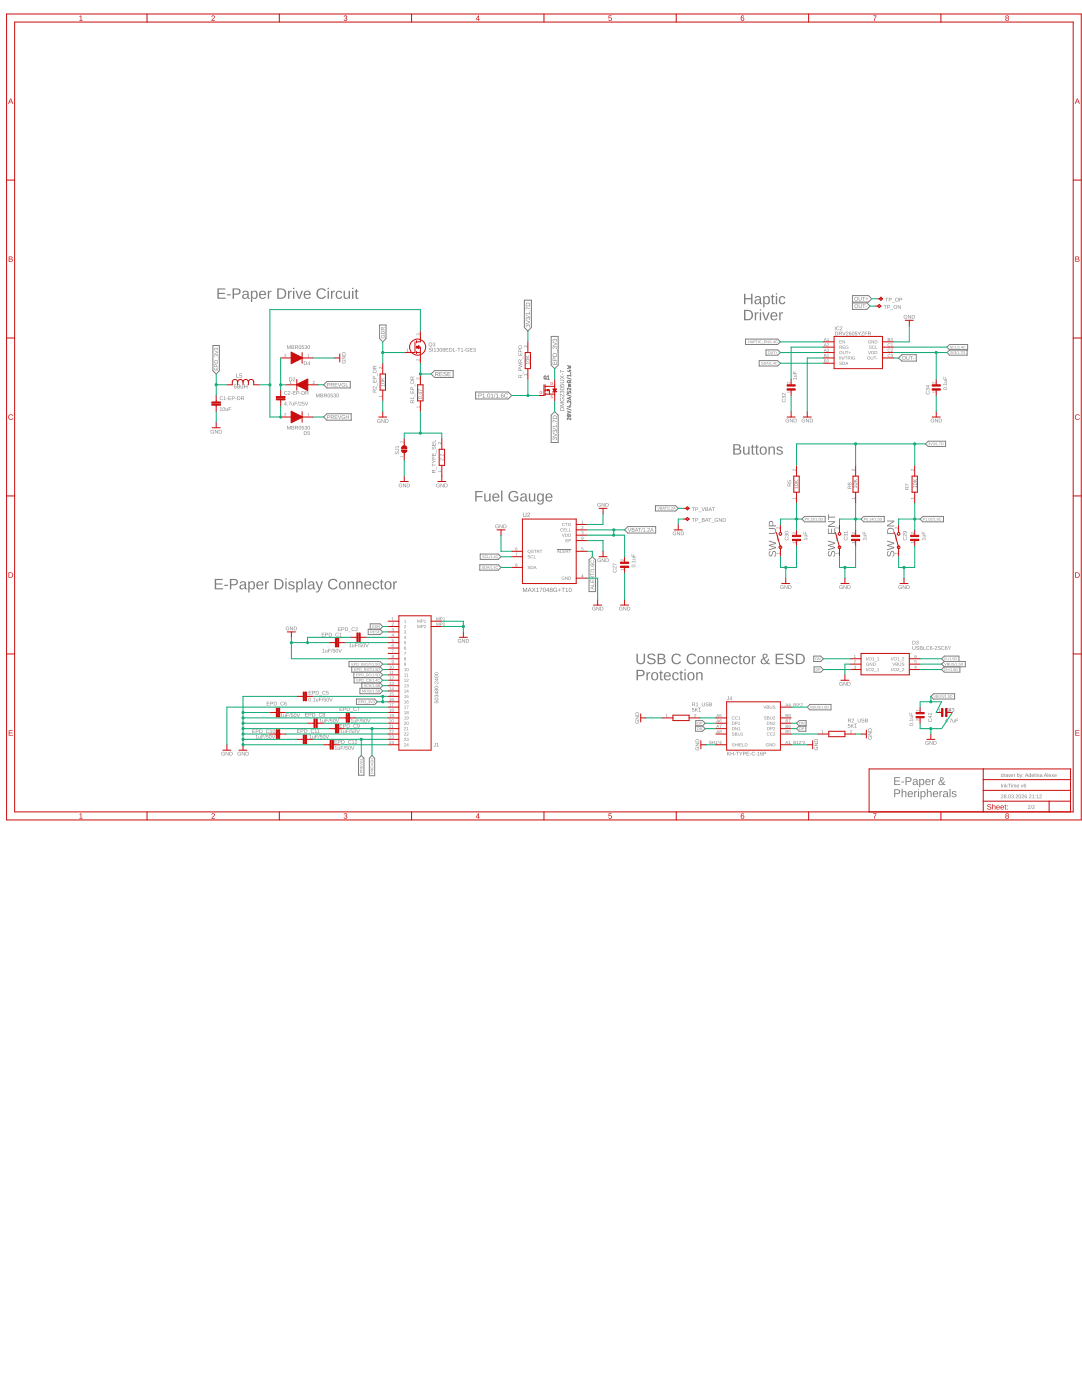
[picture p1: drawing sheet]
<svg xmlns="http://www.w3.org/2000/svg" width="216mm" height="279mm" viewBox="0 0 216 279" stroke-linecap="round" stroke-linejoin="round" font-family="sans-serif">
<path d="M1.2 276h.3v1.6h.4v.3h-.4v.5h-.3v-.5h-1.1v-.3zM1.2 276.3l-.8 1.3h.8zM2.7 275.8h.2l-.7 2.6h-.2zM3.3 276.4l.6-.4h.2v2.1h.6v.3h-1.5v-.3h.6v-1.8l-.5 .4zM5.1 276h1.6v.2l-.7 1.3-.1 .9h-.4a3.8 3.8 0 0 1 .9-2.2h-1.3zM7.6 275.8h.3l-.7 2.6h-.3zM8.3 276.1a.79 .79 0 0 1 1.2 .2 .79 .79 0 0 1-.4 1.1l-.7 .7h1.2v.3h-1.6a2.08 2.08 0 0 1 1-1.3 .48 .48 0 0 0 .1-.8 .48 .48 0 0 0-.7 .3h-.3zM10.3 276.1a.91 .91 0 0 1 1.1 .1 .91 .91 0 0 1 .3 1 .89 .89 0 0 1-.4 1.1 .89 .89 0 0 1-1.1-.2l-.2-.5v-.8zM10.5 276.3a1.65 1.65 0 0 0 .1 1.9h.2a1.12 1.12 0 0 0 .5-1.6l-.3-.4zM12.2 276.1a.79 .79 0 0 1 1.3 .2 .79 .79 0 0 1-.5 1.1l-.7 .7h1.3v.3h-1.6a2.08 2.08 0 0 1 1-1.3 .48 .48 0 0 0 .1-.8 .48 .48 0 0 0-.8 .3h-.3zM14.3 276.1a.76 .76 0 0 1 1.2 .3l-.3 .1a.51 .51 0 0 0-.6-.3 .51 .51 0 0 0-.3 .7l-.1 .3a.79 .79 0 0 1 1.2 0 .79 .79 0 0 1-.1 1.1 .79 .79 0 0 1-1.1-.2 1.85 1.85 0 0 1 .1-2zM14.2 277.6a.55 .55 0 0 0 1.1 0 .55 .55 0 0 0-1.1 0zM17 276.4l.6-.4h.3v2.1h.6v.3h-1.5v-.3h.6v-1.8l-.6 .4zM19.2 276.1a.91 .91 0 0 1 1 .1 .91 .91 0 0 1 .3 1 .89 .89 0 0 1-.3 1.1 .89 .89 0 0 1-1.2-.2l-.2-.5v-.8zM19.4 276.3a1.65 1.65 0 0 0 .1 1.9h.2a1.12 1.12 0 0 0 .4-1.6l-.3-.4zM21 276.5h.3v.4h-.3zM21 278h.3v.4h-.3zM22.1 276.1a.91 .91 0 0 1 1.1 .1 .91 .91 0 0 1 .2 1 .89 .89 0 0 1-.3 1.1 .89 .89 0 0 1-1.1-.2l-.2-.5v-.8zM22.3 276.3a1.65 1.65 0 0 0 .1 1.9h.2a1.12 1.12 0 0 0 .5-1.6l-.3-.4zM23.9 276h1.4v.2h-1.1l-.1 .8a.83 .83 0 0 1 1.1 .2 .83 .83 0 0 1-.1 1.1 .83 .83 0 0 1-1.1 0l-.3-.4 .3-.1a.55 .55 0 0 0 .8 .3 .55 .55 0 0 0 .1-.9 .55 .55 0 0 0-.8 .1h-.3zM26.8 276a2.12 2.12 0 0 1 1.7 .2 .76 .76 0 0 1 .1 .8 .76 .76 0 0 1-.7 .5h-.7v.9h-.4zM27.2 276.2v1l.9-.1a.49 .49 0 0 0 0-.8zM29.2 276h.4l.8 2 .7-2h.4v2.4h-.3l.1-2.1-.8 2.1h-.2l-.8-2.1v2.1h-.3zM34.2 276l.6-.1v.2l-.4 .1v.3h.4v.3h-.4v1.6h-.3v-1.6h-.3v-.3h.3zM35 276.7h1.7v.2h-1.7zM35 277.6h1.7v.2h-1.7zM37.4 276.1a.91 .91 0 0 1 1 .1 .91 .91 0 0 1 .3 1 .89 .89 0 0 1-.4 1.1 .89 .89 0 0 1-1.1-.2l-.2-.5v-.8zM37.5 276.3a1.65 1.65 0 0 0 .2 1.9h.1a1.12 1.12 0 0 0 .5-1.6l-.3-.4zM39.1 278h.4v.4h-.4zM41 276h.3v1.6h.4v.3h-.4v.5h-.3v-.5h-1.1v-.3zM41 276.3l-.8 1.3h.8zM42.2 276.1a.79 .79 0 0 1 1.2 .2 .79 .79 0 0 1-.4 1.1l-.7 .7h1.2v.3h-1.6a2.08 2.08 0 0 1 1-1.3 .48 .48 0 0 0 .1-.8 .48 .48 0 0 0-.7 .3h-.3zM46.2 276.3a1.21 1.21 0 0 1 1.9 .2l-.3 .1a.87 .87 0 0 0-1.2-.3 .87 .87 0 0 0-.4 1.2 .84 .84 0 0 0 .8 .7 .84 .84 0 0 0 .8-.5l.3 .1a1.25 1.25 0 0 1-1.9 .4 1.25 1.25 0 0 1 0-1.9zM48.6 276.5h.3v.4h-.3zM48.6 278h.3v.4h-.3zM49.2 275.8h.3l.7 2.6h-.3zM50.5 276h.3v1.5a.68 .68 0 0 0 .7 .7 .68 .68 0 0 0 .7-.7v-1.5h.3v1.5a1.01 1.01 0 0 1-1 .9 1.01 1.01 0 0 1-1-.9zM53.1 276.6a.85 .85 0 0 1 1.3 .4h-.3a.39 .39 0 0 0-.5-.3 .39 .39 0 0 0-.3 .5l.2 .1a.67 .67 0 0 1 .7 .2 .67 .67 0 0 1 .1 .7 .91 .91 0 0 1-1.4-.2l.2-.1a.45 .45 0 0 0 .6 .4 .45 .45 0 0 0 .3-.6h-.1a.82 .82 0 0 1-.9-.8zM54.9 276.7a.85 .85 0 0 1 1-.1 .85 .85 0 0 1 .4 .9h-1.3a.54 .54 0 0 0 .3 .7 .54 .54 0 0 0 .7-.3l.3 .1a.89 .89 0 0 1-1.2 .3 .89 .89 0 0 1-.4-1.1zM55.1 276.9l-.1 .4h1l-.3-.5zM56.7 276.5h.3v.4l.2-.3 .4-.1v.3h-.3l-.2 .3-.1 1.3h-.3zM58 276.6a.85 .85 0 0 1 1.3 .4h-.3a.39 .39 0 0 0-.5-.3 .39 .39 0 0 0-.3 .5l.2 .1a.67 .67 0 0 1 .7 .2 .67 .67 0 0 1 .1 .7 .91 .91 0 0 1-1.4-.2l.2-.1a.45 .45 0 0 0 .6 .4 .45 .45 0 0 0 .3-.6h-.1a.82 .82 0 0 1-.9-.8zM59.4 275.8h.3l.7 2.6h-.3zM60.8 276.8a.76 .76 0 0 1 1.3 .3h-.3a.48 .48 0 0 0-.7-.3 .48 .48 0 0 0-.2 .7 .48 .48 0 0 0 .2 .6 .48 .48 0 0 0 .7-.3h.3a.79 .79 0 0 1-1 .6 .79 .79 0 0 1-.5-.9zM62.6 276.6a.74 .74 0 0 1 .8-.1 .74 .74 0 0 1 .5 .6v1l.3 .1v.2h-.4l-.2-.4a.63 .63 0 0 1-.8 .5 .63 .63 0 0 1-.4-.8 .63 .63 0 0 1 .7-.4h.5a.42 .42 0 0 0-.3-.6 .42 .42 0 0 0-.6 .3h-.3zM62.8 277.6a.39 .39 0 0 0 0 .6 .39 .39 0 0 0 .6-.2l.2-.5zM64.4 276.5h.3v.4l.2-.3 .4-.1v.3h-.4l-.1 .3-.1 1.3h-.3zM65.6 275.8h.3v2.6h-.3zM66.6 276.6a.74 .74 0 0 1 .7-.1 .74 .74 0 0 1 .5 .6v1l.3 .1v.2h-.4l-.2-.4a.63 .63 0 0 1-.8 .5 .63 .63 0 0 1-.4-.8 .63 .63 0 0 1 .8-.4h.4a.42 .42 0 0 0-.3-.6 .42 .42 0 0 0-.5 .3h-.4zM66.7 277.6a.39 .39 0 0 0 0 .6 .39 .39 0 0 0 .6-.2l.2-.5zM68.1 275.8h.3l.7 2.6h-.3zM69.4 276h.8a1.22 1.22 0 0 1 1.2 1.1 1.22 1.22 0 0 1-1.1 1.3h-.9zM69.7 276.2v1.9h.5a.95 .95 0 0 0 .9-.9 .95 .95 0 0 0-1-1zM72 276.7a.85 .85 0 0 1 1-.1 .85 .85 0 0 1 .4 .9h-1.3a.54 .54 0 0 0 .3 .7 .54 .54 0 0 0 .7-.3l.3 .1a.89 .89 0 0 1-1.2 .3 .89 .89 0 0 1-.4-1.1zM72.2 276.9l-.1 .4h1l-.3-.5zM73.9 276.6a.85 .85 0 0 1 1.3 .4h-.3a.39 .39 0 0 0-.5-.3 .39 .39 0 0 0-.3 .5l.2 .1a.67 .67 0 0 1 .7 .2 .67 .67 0 0 1 .1 .7 .91 .91 0 0 1-1.4-.2l.3-.1a.45 .45 0 0 0 .5 .4 .45 .45 0 0 0 .3-.6h-.1a.82 .82 0 0 1-.9-.8zM75.6 275.8h.3v1.6l.8-.9h.4l-.8 .8 .8 1.1h-.3l-.7-.8-.2 .1v.7h-.3zM77.5 276.1h.2v.4h.3v.3h-.3v1.1l.1 .3h.3v.2h-.6l-.1-.2v-1.4h-.2v-.3h.2zM78.5 276.7a.89 .89 0 0 1 1.1-.1 .89 .89 0 0 1 .3 1.2 .89 .89 0 0 1-1.2 .6 .89 .89 0 0 1-.4-1.4zM78.8 276.8a.86 .86 0 0 0 .3 1.4 .79 .79 0 0 0 .5-.7 .79 .79 0 0 0-.5-.8zM80.3 276.5h.3v.3a.71 .71 0 0 1 .9-.2 .71 .71 0 0 1 .4 .9 .76 .76 0 0 1-1 .9l-.3-.3v1h-.3zM80.8 276.8a.84 .84 0 0 0 .3 1.4 .83 .83 0 0 0 0-1.5zM82 275.8h.3l.7 2.6h-.3zM83.4 276.2a1.11 1.11 0 0 1 1.7 .3l-.3 .1a.63 .63 0 0 0-.6-.4 .63 .63 0 0 0-.6 .5l.7 .3a.75 .75 0 0 1 .9 .8 .75 .75 0 0 1-1 .6 .89 .89 0 0 1-1-.6h.3a.78 .78 0 0 0 .7 .4 .78 .78 0 0 0 .7-.4 1.74 1.74 0 0 0-1.3-.7l-.3-.4zM85.7 276.8a.76 .76 0 0 1 1.3 .3h-.3a.48 .48 0 0 0-.6-.3 .48 .48 0 0 0-.3 .7 .48 .48 0 0 0 .3 .6 .48 .48 0 0 0 .6-.3h.3a.79 .79 0 0 1-.9 .6 .79 .79 0 0 1-.6-.9zM87.4 275.8h.3v1.1a.63 .63 0 0 1 .7-.4 .63 .63 0 0 1 .5 .7v1.2h-.3v-1.2a.45 .45 0 0 0-.5-.5 .45 .45 0 0 0-.4 .6v1.1h-.3zM89.5 276.7a.85 .85 0 0 1 1-.1 .85 .85 0 0 1 .4 .9h-1.3a.54 .54 0 0 0 .3 .7 .54 .54 0 0 0 .7-.3l.3 .1a.89 .89 0 0 1-1.2 .3 .89 .89 0 0 1-.4-1.1zM89.7 276.9l-.1 .4h1l-.3-.5zM91.3 276.5h.3v.4a.58 .58 0 0 1 .5-.4 .58 .58 0 0 1 .6 .4 .58 .58 0 0 1 .7-.4 .58 .58 0 0 1 .4 .7v1.2h-.3v-1.4a.41 .41 0 0 0-.6-.2 .41 .41 0 0 0-.2 .5v1.1h-.3v-1.4a.41 .41 0 0 0-.6-.2 .41 .41 0 0 0-.2 .5v1.1h-.3zM94.5 276.6a.74 .74 0 0 1 .7-.1 .74 .74 0 0 1 .5 .6v1l.3 .1v.2h-.4l-.2-.4a.63 .63 0 0 1-.8 .5 .63 .63 0 0 1-.4-.8 .63 .63 0 0 1 .8-.4h.4a.42 .42 0 0 0-.3-.6 .42 .42 0 0 0-.5 .3h-.4zM94.6 277.6a.39 .39 0 0 0 0 .6 .39 .39 0 0 0 .6-.2l.2-.5zM96.3 276.1h.3v.4h.3v.3h-.3v1.1l.1 .3h.2v.2h-.5l-.1-.2-.1-1.4h-.2v-.3h.3zM97.2 275.8h.3v.3h-.3zM97.2 276.5h.3v1.9h-.3zM98.1 276.8a.76 .76 0 0 1 1.3 .3h-.3a.48 .48 0 0 0-.7-.3 .48 .48 0 0 0-.2 .7 .48 .48 0 0 0 .3 .6 .48 .48 0 0 0 .6-.3h.3a.79 .79 0 0 1-.9 .6 .79 .79 0 0 1-.6-.9zM99.5 278.9h2v.2h-2zM101.9 276.6a.74 .74 0 0 1 .8-.1 .74 .74 0 0 1 .5 .6v1l.2 .1v.2h-.3l-.2-.4a.63 .63 0 0 1-.8 .5 .63 .63 0 0 1-.5-.8 .63 .63 0 0 1 .8-.4h.5a.42 .42 0 0 0-.3-.6 .42 .42 0 0 0-.6 .3h-.3zM102.1 277.6a.39 .39 0 0 0 0 .6 .39 .39 0 0 0 .6-.2l.2-.5zM103.8 276.7a.67 .67 0 0 1 1.1 .1v-1h.3v2.6h-.3v-.3a.71 .71 0 0 1-1 .3 .71 .71 0 0 1-.3-.9zM104 276.9a.91 .91 0 0 0 .4 1.3 .79 .79 0 0 0 .5-.7 .79 .79 0 0 0-.5-.8zM105.8 276.7a.85 .85 0 0 1 1-.1 .85 .85 0 0 1 .4 .9h-1.3a.54 .54 0 0 0 .3 .7 .54 .54 0 0 0 .7-.3l.3 .1a.89 .89 0 0 1-1.2 .3 .89 .89 0 0 1-.4-1.1zM106 276.9l-.1 .4h1l-.3-.5zM107.6 275.8h.3v2.6h-.3zM108.4 275.8h.3v.3h-.3zM108.4 276.5h.3v1.9h-.3zM109.2 276.5h.3v.4a.63 .63 0 0 1 .7-.4 .63 .63 0 0 1 .5 .7v1.2h-.3v-1.2a.45 .45 0 0 0-.5-.5 .45 .45 0 0 0-.4 .6v1.1h-.3zM111.4 276.6a.74 .74 0 0 1 .7-.1 .74 .74 0 0 1 .5 .6v1l.3 .1v.2h-.4l-.2-.4a.63 .63 0 0 1-.8 .5 .63 .63 0 0 1-.4-.8 .63 .63 0 0 1 .8-.4h.4a.42 .42 0 0 0-.3-.6 .42 .42 0 0 0-.5 .3h-.4zM111.5 277.6a.39 .39 0 0 0 0 .6 .39 .39 0 0 0 .6-.2l.2-.5zM114.7 275.8h.3a2.48 2.48 0 0 0 0 3.3 1.06 1.06 0 0 1-.9-1 2.47 2.47 0 0 1 .6-2.3zM115.4 276.4l.6-.4h.2v2.1h.6v.3h-1.5v-.3h.6v-1.8l-.5 .4zM117 275.8a1.06 1.06 0 0 1 .9 1.1 2.47 2.47 0 0 1-.6 2.2h-.3a2.48 2.48 0 0 0 0-3.3zM118.5 278h.3v.4h-.3zM119.4 276.5h.3v.3a.71 .71 0 0 1 .9-.2 .71 .71 0 0 1 .4 .9 .76 .76 0 0 1-1 .9l-.3-.3v1h-.3zM119.9 276.8a.84 .84 0 0 0 .3 1.4 .83 .83 0 0 0 0-1.5zM121.4 276.7a.67 .67 0 0 1 1.1 .1v-1h.4v2.6h-.3v-.3a.71 .71 0 0 1-1 .3 .71 .71 0 0 1-.3-.9zM121.7 276.9a.91 .91 0 0 0 .3 1.3 .79 .79 0 0 0 .5-.7 .79 .79 0 0 0-.5-.8zM123.5 276l.6-.1v.2l-.4 .1v.3h.4v.3h-.4v1.6h-.3v-1.6h-.3v-.3h.3zM125.9 275.8h.3a2.48 2.48 0 0 0 0 3.3 1.06 1.06 0 0 1-.9-1 2.47 2.47 0 0 1 .6-2.3zM126.6 276.2a1.11 1.11 0 0 1 1.8 .3l-.4 .1a.63 .63 0 0 0-.6-.4 .63 .63 0 0 0-.6 .5l.7 .3a.75 .75 0 0 1 .9 .8 .75 .75 0 0 1-1 .6 .89 .89 0 0 1-1-.6h.3a.78 .78 0 0 0 .7 .4 .78 .78 0 0 0 .7-.4 1.74 1.74 0 0 0-1.3-.7l-.3-.4zM128.8 275.8h.3v1.1a.63 .63 0 0 1 .8-.4 .63 .63 0 0 1 .4 .7v1.2h-.3v-1.2a.45 .45 0 0 0-.5-.5 .45 .45 0 0 0-.4 .6v1.1h-.3zM130.9 276.7a.85 .85 0 0 1 1-.1 .85 .85 0 0 1 .5 .9h-1.4a.54 .54 0 0 0 .4 .7 .54 .54 0 0 0 .6-.3l.3 .1a.89 .89 0 0 1-1.2 .3 .89 .89 0 0 1-.4-1.1zM131.2 276.9l-.2 .4h1l-.3-.5zM132.9 276.7a.85 .85 0 0 1 1-.1 .85 .85 0 0 1 .4 .9h-1.3a.54 .54 0 0 0 .3 .7 .54 .54 0 0 0 .7-.3l.3 .1a.89 .89 0 0 1-1.2 .3 .89 .89 0 0 1-.4-1.1zM133.1 276.9l-.1 .4h1l-.3-.5zM134.9 276.1h.2v.4h.3v.3h-.3v1.1l.1 .3h.2v.2h-.5l-.1-.2v-1.4h-.3v-.3h.3zM135.8 276.5h.3v.4h-.3zM135.8 278h.3v.4h-.3zM137.5 275.8a1.06 1.06 0 0 1 .8 1.1 2.47 2.47 0 0 1-.5 2.2h-.3a2.48 2.48 0 0 0 0-3.3z" fill="#000"/>
<g fill="#808080">
<path d="M178.4 155.1h1.2v.2h-1v.5h.9v.2h-.9v.5h1v.2h-1.2zM179.8 156h.6v.2h-.6zM180.7 155.1h.6a.48 .48 0 0 1 .6 .5 .48 .48 0 0 1-.5 .5h-.5v.6h-.2zM180.9 155.3v.6h.6a.31 .31 0 0 0 0-.6zM182.2 155.6l.4-.1 .4 .1 .1 .8 .2 .3h-.3l-.1-.3a.39 .39 0 0 1-.6 .2 .39 .39 0 0 1 .1-.6l.5-.1a.27 .27 0 0 0-.2-.3 .27 .27 0 0 0-.3 .2h-.2zM182.3 156.3a.3 .3 0 0 0 .6 0 .3 .3 0 0 0-.6 0zM183.4 155.5h.2v.2a.46 .46 0 0 1 .6-.2 .46 .46 0 0 1 .2 .6v.3a.44 .44 0 0 1-.7 .2l-.1-.1v.6h-.2zM183.8 155.7a.44 .44 0 0 0-.2 .5 .44 .44 0 0 0 .6 .2v-.7zM184.8 155.6a.54 .54 0 0 1 .6-.1 .54 .54 0 0 1 .3 .6h-.9a.35 .35 0 0 0 .2 .4 .35 .35 0 0 0 .5-.1h.2a.6 .6 0 0 1-1 .1 .6 .6 0 0 1 .1-.9zM184.9 155.7l-.1 .3h.7l-.2-.4zM185.9 155.5h.2v.2l.1-.2h.3v.1l-.2 .1-.1 .2-.1 .8h-.2zM187.6 155.2a.36 .36 0 0 1 .6 0 .36 .36 0 0 1-.1 .6l-.3 .1 .4 .4 .2-.4h.1l-.2 .5 .3 .1v.2l-.4-.2a.48 .48 0 0 1-.8 0 .48 .48 0 0 1 .2-.7zM187.6 155.5a.25 .25 0 0 0 .5 0 .25 .25 0 0 0-.5 0zM187.6 156a.33 .33 0 0 0 0 .5 .33 .33 0 0 0 .4-.1l-.3-.5z"/>
<path d="M178.4 157.5h.7a.48 .48 0 0 1 .5 .5 .48 .48 0 0 1-.5 .5h-.5v.6h-.2zM178.6 157.7v.6h.7a.31 .31 0 0 0 0-.6zM179.9 157.4h.2v.7a.4 .4 0 0 1 .5-.2 .4 .4 0 0 1 .3 .4v.8h-.2v-.8a.29 .29 0 0 0-.4-.3 .29 .29 0 0 0-.2 .4v.7h-.2zM181.2 158a.54 .54 0 0 1 .7-.1 .54 .54 0 0 1 .3 .6h-.9a.35 .35 0 0 0 .2 .4 .35 .35 0 0 0 .5-.1h.1a.6 .6 0 0 1-.9 .1 .6 .6 0 0 1 0-.9zM181.4 158.1l-.1 .3h.7l-.2-.4zM182.4 157.9h.2v.2l.1-.2h.3v.2h-.2l-.2 .2v.8h-.2zM183.2 157.4h.2v.2h-.2zM183.2 157.9h.2v1.2h-.2zM183.7 157.9h.2v.2a.46 .46 0 0 1 .6-.2 .46 .46 0 0 1 .2 .6l-.1 .3a.44 .44 0 0 1-.6 .2l-.1-.1v.7h-.2zM184 158.1a.44 .44 0 0 0-.1 .5 .44 .44 0 0 0 .5 .2v-.7zM184.9 157.4h.2v.7a.4 .4 0 0 1 .5-.2 .4 .4 0 0 1 .3 .4v.8h-.2v-.8a.29 .29 0 0 0-.3-.3 .29 .29 0 0 0-.3 .4v.7h-.2zM186.3 158a.54 .54 0 0 1 .6-.1 .54 .54 0 0 1 .3 .6h-.9a.35 .35 0 0 0 .3 .4 .35 .35 0 0 0 .4-.1h.2a.6 .6 0 0 1-.9 .1 .6 .6 0 0 1 0-.9zM186.4 158.1l-.1 .3h.7l-.2-.4zM187.4 157.9h.2l.1 .2 .1-.2h.2v.2h-.2l-.1 .2v.8h-.2zM188.3 158l.4-.1 .3 .1 .1 .9 .2 .2h-.2l-.2-.2a.39 .39 0 0 1-.6 .1 .39 .39 0 0 1 .1-.6h.5a.27 .27 0 0 0-.2-.4 .27 .27 0 0 0-.3 .2h-.2zM188.4 158.7a.3 .3 0 0 0 .6 0 .3 .3 0 0 0-.6 0zM189.5 157.4h.2v1.7h-.2zM190 158l.6-.1 .2 .3h-.1a.25 .25 0 0 0-.3-.2 .25 .25 0 0 0-.2 .3l.5 .2a.32 .32 0 0 1 .2 .3 .32 .32 0 0 1-.3 .3l-.6-.1-.1-.2h.2a.29 .29 0 0 0 .3 .2 .29 .29 0 0 0 .2-.3l-.1-.1a.4 .4 0 0 1-.5-.2 .4 .4 0 0 1 0-.4z"/>
<path d="M148.5 58.6h.2v.9h1.2v-.9h.3v2.1h-.3v-1h-1.2v1h-.2zM150.7 59.3a.64 .64 0 0 1 .7-.3 .64 .64 0 0 1 .4 .6l.1 .8 .2 .1v.2h-.4l-.1-.3a.54 .54 0 0 1-.7 .4 .54 .54 0 0 1-.4-.7 .54 .54 0 0 1 .7-.4h.4a.36 .36 0 0 0-.3-.4 .36 .36 0 0 0-.4 .2h-.3zM150.9 60a.35 .35 0 0 0 .1 .6 .35 .35 0 0 0 .5-.3l.1-.4zM152.3 59.1h.2v.3a.61 .61 0 0 1 .8-.3 .61 .61 0 0 1 .3 .8 .65 .65 0 0 1-.8 .8l-.3-.2 .1 .8h-.3zM152.7 59.3a.65 .65 0 0 0-.2 .8 .65 .65 0 0 0 .6 .4 .68 .68 0 0 0 .3-.7 .68 .68 0 0 0-.6-.5zM154.1 58.7h.2v.4h.3v.2h-.3v1v.2h.3v.2l-.6-.1v-1.3h-.2v-.2h.2zM154.8 58.5h.3v.3h-.3zM154.8 59.1h.3v1.6h-.3zM155.6 59.3l.5-.2a.57 .57 0 0 1 .6 .5h-.3a.41 .41 0 0 0-.5-.3 .41 .41 0 0 0-.2 .6 .41 .41 0 0 0 .2 .6 .41 .41 0 0 0 .5-.3h.3a.71 .71 0 0 1-1 .5 .71 .71 0 0 1-.3-1z"/>
<path d="M148.5 61.8a1.62 1.62 0 0 1 1.6 .5 1.06 1.06 0 0 1-.9 1.6h-.7zM148.7 62.1v1.6a.88 .88 0 0 0 1.3-.8 .88 .88 0 0 0-1.3-.8zM150.6 62.3h.2l.1 .3 .1-.2 .4-.1v.3h-.3l-.2 .3v1h-.3zM151.6 61.7h.3v.3h-.3zM151.6 62.3h.3v1.6h-.3zM152.1 62.3h.3l.4 1.4 .5-1.4h.3l-.6 1.6h-.3zM153.9 62.5a.73 .73 0 0 1 .9-.1 .73 .73 0 0 1 .3 .8h-1.1a.47 .47 0 0 0 .3 .5 .47 .47 0 0 0 .6-.2l.2 .1a.79 .79 0 0 1-1.1 .2 .79 .79 0 0 1-.2-1.1zM154.1 62.6l-.1 .4h.9a.43 .43 0 0 0-.3-.5 .43 .43 0 0 0-.5 .1zM155.5 62.3h.2v.3l.2-.2 .3-.1v.3h-.3l-.1 .3v1h-.3z"/>
<path d="M146.3 88.6a1.35 1.35 0 0 1 1.5 .3v.4l-.4 .3a.57 .57 0 0 1 .5 .7 .57 .57 0 0 1-.7 .4h-.9zM146.6 88.9v.6h.7l.2-.2-.1-.4zM146.6 89.8v.7h.5a.39 .39 0 0 0 .5-.1 .39 .39 0 0 0 0-.5zM148.3 89.1h.3v1a.39 .39 0 0 0 .4 .5 .39 .39 0 0 0 .3-.5v-1h.3v1.6h-.3v-.2a.54 .54 0 0 1-.6 .2 .54 .54 0 0 1-.4-.5zM150.1 88.8h.2v.3h.3v.2h-.3v1l.1 .2h.2v.2l-.6-.1v-1.3h-.2v-.2h.2zM150.9 88.8h.2v.3h.3v.2h-.3v1l.1 .2h.2v.2l-.5-.1-.1-1.3h-.1v-.2h.2zM151.8 89.3a.78 .78 0 0 1 1.1 .1 .78 .78 0 0 1-.1 1.1 .78 .78 0 0 1-1.1-.1l-.1-.5zM152 89.4a.59 .59 0 0 0-.1 .8 .59 .59 0 0 0 .7 .2 .74 .74 0 0 0-.3-1.1zM153.3 89.1h.3v.3a.54 .54 0 0 1 .6-.3 .54 .54 0 0 1 .4 .6v1h-.2v-1a.39 .39 0 0 0-.5-.4 .39 .39 0 0 0-.3 .5v.9h-.3zM155.1 89.2l.7-.1 .4 .4h-.2a.33 .33 0 0 0-.5-.2 .33 .33 0 0 0-.2 .4l.4 .1a.49 .49 0 0 1 .5 .5 .49 .49 0 0 1-.6 .5l-.6-.3-.1-.1 .2-.1a.39 .39 0 0 0 .5 .3 .39 .39 0 0 0 .3-.4l-.1-.1a.67 .67 0 0 1-.8-.7z"/>
<path d="M127 130.5h.3v1.3a.58 .58 0 0 0 .6 .5 .58 .58 0 0 0 .5-.6v-1.2h.3v1.3a.86 .86 0 0 1-.8 .8 .86 .86 0 0 1-.9-.8zM129.3 130.7a.95 .95 0 0 1 1.5 .2l-.3 .1a.51 .51 0 0 0-.6-.4 .51 .51 0 0 0-.4 .5l.5 .2a.64 .64 0 0 1 .8 .7 .64 .64 0 0 1-.8 .6 .76 .76 0 0 1-.9-.6h.3a.58 .58 0 0 0 .6 .4 .58 .58 0 0 0 .5-.6l-.4-.2a.67 .67 0 0 1-.7-.2 .67 .67 0 0 1-.1-.7zM131.2 130.5a1.35 1.35 0 0 1 1.5 .2v.4l-.4 .3a.57 .57 0 0 1 .5 .7 .57 .57 0 0 1-.7 .4h-.9zM131.5 130.7v.6h.7l.2-.1-.1-.4zM131.5 131.6v.7h.6a.39 .39 0 0 0 .4-.1 .39 .39 0 0 0 0-.5zM134.3 130.7a1.04 1.04 0 0 1 1.6 .2l-.3 .1a.77 .77 0 0 0-1.1-.2 .77 .77 0 0 0-.1 1.1l.4 .4a.72 .72 0 0 0 .9-.4l.2 .1a1.07 1.07 0 0 1-1.6 .3 1.07 1.07 0 0 1 0-1.6zM137.3 130.7a1.04 1.04 0 0 1 1.6 .2l-.3 .1a.77 .77 0 0 0-1.1-.2 .77 .77 0 0 0-.1 1.1l.4 .4a.72 .72 0 0 0 .9-.4l.2 .1a1.07 1.07 0 0 1-1.6 .3 1.07 1.07 0 0 1 0-1.6zM139.4 131.1a.78 .78 0 0 1 1.1 .1 .78 .78 0 0 1-.1 1.1 .78 .78 0 0 1-1.1-.1l-.1-.5zM139.6 131.3a.59 .59 0 0 0-.1 .7 .59 .59 0 0 0 .7 .2 .74 .74 0 0 0-.3-1.1zM140.9 130.9h.3v.3a.54 .54 0 0 1 .6-.3 .54 .54 0 0 1 .4 .6v1h-.3v-1a.39 .39 0 0 0-.4-.4 .39 .39 0 0 0-.3 .5v.9h-.3zM142.6 130.9h.3v.3a.54 .54 0 0 1 .6-.3 .54 .54 0 0 1 .4 .6v1h-.3v-1a.39 .39 0 0 0-.4-.4 .39 .39 0 0 0-.3 .5v.9h-.3zM144.4 131.1a.73 .73 0 0 1 .9-.1 .73 .73 0 0 1 .3 .8h-1.1a.47 .47 0 0 0 .3 .6 .47 .47 0 0 0 .6-.3l.2 .1a.79 .79 0 0 1-1.1 .2 .79 .79 0 0 1-.2-1.1zM144.6 131.2l-.1 .4h.9a.43 .43 0 0 0-.3-.4 .43 .43 0 0 0-.5 0zM146.1 131.1l.5-.2a.57 .57 0 0 1 .6 .5h-.3a.41 .41 0 0 0-.5-.2 .41 .41 0 0 0-.2 .5 .41 .41 0 0 0 .2 .6 .41 .41 0 0 0 .5-.2h.3a.71 .71 0 0 1-1 .4 .71 .71 0 0 1-.3-1zM147.6 130.6h.2v.3h.3v.2h-.3v1l.1 .2h.2v.2l-.5-.1-.1-1.3h-.2v-.2h.2zM148.4 131.1a.78 .78 0 0 1 1.1 .1 .78 .78 0 0 1-.1 1.1 .78 .78 0 0 1-1.1-.1v-.5zM148.6 131.3a.59 .59 0 0 0-.1 .7 .59 .59 0 0 0 .8 .2 .74 .74 0 0 0-.3-1.1zM150 130.9h.3v.4l.1-.3 .4-.1v.3h-.3l-.2 .3v1h-.3zM152.3 130.6a.49 .49 0 0 1 .8 0 .49 .49 0 0 1-.3 .8l-.2 .1 .4 .6 .3-.6h.2l-.3 .7 .4 .1v.2h-.3a.4 .4 0 0 0-.7 .1 .62 .62 0 0 1-.8-.5 .62 .62 0 0 1 .5-.7l-.1-.5zM152.5 130.7v.6a.34 .34 0 0 0 .4-.2 .34 .34 0 0 0-.2-.5zM152.2 131.7a.44 .44 0 0 0 0 .6 .44 .44 0 0 0 .6-.1l-.4-.7zM154.8 130.5h1.5v.2h-1.2v.7h1.2v.2h-1.2v.7h1.3v.2h-1.6zM156.9 130.7a.95 .95 0 0 1 1.5 .2l-.3 .1a.51 .51 0 0 0-.6-.4 .51 .51 0 0 0-.4 .5l.5 .2a.64 .64 0 0 1 .8 .7 .64 .64 0 0 1-.8 .6 .76 .76 0 0 1-.9-.6h.3a.58 .58 0 0 0 .6 .4 .58 .58 0 0 0 .5-.6l-.5-.2a.67 .67 0 0 1-.6-.2 .67 .67 0 0 1-.1-.7zM158.8 130.5a1.62 1.62 0 0 1 1.7 .4 1.06 1.06 0 0 1-.9 1.6h-.8zM159.1 130.7v1.6a.88 .88 0 0 0 1.2-.8 .88 .88 0 0 0-1.2-.8z"/>
<path d="M127 133.7h.9a.64 .64 0 0 1 .7 .6 .64 .64 0 0 1-.7 .7h-.6v.8h-.3zM127.3 133.9v.8h.8a.42 .42 0 0 0 0-.7zM129 134.2h.2l.1 .3 .1-.3 .3-.1v.3h-.2l-.2 .3v1.1h-.3zM130.1 134.3a.78 .78 0 0 1 1.1 .1 .78 .78 0 0 1-.1 1.1 .78 .78 0 0 1-1.1-.1l-.1-.4zM130.3 134.5a.59 .59 0 0 0-.1 .8 .59 .59 0 0 0 .8 .1 .74 .74 0 0 0-.4-1.1zM131.8 133.8h.2v.4h.3v.2h-.3v1l.1 .2h.2v.2l-.6-.2v-1.2h-.2v-.2h.2zM132.6 134.3a.73 .73 0 0 1 .9-.1 .73 .73 0 0 1 .4 .8h-1.2a.47 .47 0 0 0 .3 .6 .47 .47 0 0 0 .6-.3l.2 .1a.79 .79 0 0 1-1.1 .2 .79 .79 0 0 1-.2-1.1zM132.9 134.5l-.2 .3h.9a.43 .43 0 0 0-.2-.4 .43 .43 0 0 0-.5 .1zM134.3 134.3l.5-.2a.57 .57 0 0 1 .6 .5h-.2a.41 .41 0 0 0-.6-.2 .41 .41 0 0 0-.2 .6 .41 .41 0 0 0 .2 .5 .41 .41 0 0 0 .6-.2h.2a.71 .71 0 0 1-.9 .4 .71 .71 0 0 1-.4-1zM135.8 133.8h.2v.4h.3v.2h-.3v1l.1 .2h.2v.2l-.5-.2-.1-1.2h-.1v-.2h.2zM136.6 133.6h.2v.2h-.2zM136.6 134.2h.2v1.6h-.2zM137.3 134.3a.78 .78 0 0 1 1.1 .1 .78 .78 0 0 1-.1 1.1 .78 .78 0 0 1-1.1-.1v-.4zM137.5 134.5a.59 .59 0 0 0-.1 .8 .59 .59 0 0 0 .8 .1 .74 .74 0 0 0-.3-1.1zM138.9 134.2h.3v.2a.54 .54 0 0 1 .6-.3 .54 .54 0 0 1 .4 .6v1.1h-.3v-1.1a.39 .39 0 0 0-.4-.4 .39 .39 0 0 0-.3 .5v1h-.3z"/>
<path d="M42.8 115.5h1.6v.3h-1.3v.6h1.2v.3h-1.2v.7h1.4v.2h-1.7zM44.8 116.7h.7v.2h-.7zM45.9 115.5h.8a.64 .64 0 0 1 .8 .7 .64 .64 0 0 1-.7 .6h-.6v.8h-.3zM46.2 115.8v.8l.8-.1a.42 .42 0 0 0 0-.7zM47.9 116.2a.64 .64 0 0 1 .7-.2 .64 .64 0 0 1 .5 .5v.8l.2 .1v.2h-.3l-.2-.3a.54 .54 0 0 1-.6 .4 .54 .54 0 0 1-.4-.7 .54 .54 0 0 1 .7-.3l.3-.1a.36 .36 0 0 0-.2-.4 .36 .36 0 0 0-.5 .2h-.3zM48.2 116.9a.35 .35 0 0 0 .1 .6 .35 .35 0 0 0 .5-.3v-.4zM49.5 116h.3v.3a.61 .61 0 0 1 .8-.2 .61 .61 0 0 1 .3 .7 .65 .65 0 0 1-.8 .8l-.3-.2v.8h-.3zM50 116.3a.65 .65 0 0 0-.2 .7 .65 .65 0 0 0 .6 .4 .68 .68 0 0 0 .2-.7 .68 .68 0 0 0-.5-.5zM51.3 116.2a.73 .73 0 0 1 .9-.1 .73 .73 0 0 1 .4 .8h-1.2a.47 .47 0 0 0 .3 .5 .47 .47 0 0 0 .6-.2l.2 .1a.79 .79 0 0 1-1.1 .2 .79 .79 0 0 1-.2-1.1zM51.5 116.3l-.1 .4h.9a.43 .43 0 0 0-.3-.5 .43 .43 0 0 0-.5 .1zM52.9 116h.2l.1 .3 .1-.2 .4-.1v.3h-.3l-.2 .3v1h-.3zM54.8 115.5a1.62 1.62 0 0 1 1.7 .5 1.06 1.06 0 0 1-.9 1.6h-.8zM55.1 115.8v1.6a.88 .88 0 0 0 1.2-.8 .88 .88 0 0 0-1.2-.8zM56.9 115.4h.3v.3h-.3zM56.9 116h.3v1.6h-.3zM57.7 116.1l.7-.1 .4 .4h-.3a.33 .33 0 0 0-.4-.3 .33 .33 0 0 0-.2 .5l.3 .1a.49 .49 0 0 1 .6 .5 .49 .49 0 0 1-.6 .4l-.6-.2-.1-.2h.2a.39 .39 0 0 0 .5 .3 .39 .39 0 0 0 .3-.5h-.1a.67 .67 0 0 1-.8-.7zM59.1 116h.3v.3a.61 .61 0 0 1 .8-.2 .61 .61 0 0 1 .3 .7 .65 .65 0 0 1-.8 .8l-.3-.2v.8h-.3zM59.6 116.3a.65 .65 0 0 0-.2 .7 .65 .65 0 0 0 .6 .4 .68 .68 0 0 0 .2-.7 .68 .68 0 0 0-.5-.5zM60.8 115.4h.3v2.2h-.3zM61.6 116.2a.64 .64 0 0 1 .7-.2 .64 .64 0 0 1 .4 .5v.8l.3 .1v.2h-.4l-.1-.3a.54 .54 0 0 1-.7 .4 .54 .54 0 0 1-.4-.7 .54 .54 0 0 1 .7-.3l.3-.1a.36 .36 0 0 0-.2-.4 .36 .36 0 0 0-.5 .2h-.2zM61.8 116.9a.35 .35 0 0 0 .1 .6 .35 .35 0 0 0 .5-.3v-.4zM63 116h.2l.5 1.3 .5-1.3h.3l-.7 1.6a.65 .65 0 0 1-.7 .6v-.2h.2l.3-.4zM65.7 115.8a1.04 1.04 0 0 1 1.7 .2l-.3 .1a.77 .77 0 0 0-1.1-.2 .77 .77 0 0 0-.2 1.1l.5 .4a.72 .72 0 0 0 .8-.4l.3 .1a1.07 1.07 0 0 1-1.6 .3 1.07 1.07 0 0 1-.1-1.6zM67.8 116.2a.78 .78 0 0 1 1.1 .1 .78 .78 0 0 1-.1 1.1 .78 .78 0 0 1-1.1-.1l-.1-.5zM68 116.3a.59 .59 0 0 0-.1 .8 .59 .59 0 0 0 .8 .2 .74 .74 0 0 0-.4-1.1zM69.4 116h.2v.3a.54 .54 0 0 1 .7-.3 .54 .54 0 0 1 .4 .6v1h-.3v-1a.39 .39 0 0 0-.4-.4 .39 .39 0 0 0-.3 .5v.9h-.3zM71.1 116h.2v.3a.54 .54 0 0 1 .6-.3 .54 .54 0 0 1 .4 .6v1h-.2v-1a.39 .39 0 0 0-.5-.4 .39 .39 0 0 0-.3 .5v.9h-.2zM72.9 116.2a.73 .73 0 0 1 .8-.1 .73 .73 0 0 1 .4 .8h-1.2a.47 .47 0 0 0 .3 .5 .47 .47 0 0 0 .6-.2l.2 .1a.79 .79 0 0 1-1.1 .2 .79 .79 0 0 1-.1-1.1zM73.1 116.3l-.1 .4h.8a.43 .43 0 0 0-.2-.5 .43 .43 0 0 0-.5 .1zM74.5 116.2l.5-.2a.57 .57 0 0 1 .6 .5h-.2a.41 .41 0 0 0-.6-.3 .41 .41 0 0 0-.2 .6 .41 .41 0 0 0 .2 .6 .41 .41 0 0 0 .6-.3h.3a.71 .71 0 0 1-1 .5 .71 .71 0 0 1-.3-1zM76.1 115.7h.1v.3h.3v.2h-.3v1l.1 .2h.3v.2l-.6-.1v-1.3h-.2v-.2h.2zM76.9 116.2a.78 .78 0 0 1 1.1 .1 .78 .78 0 0 1-.1 1.1 .78 .78 0 0 1-1.1-.1l-.1-.5zM77.1 116.3a.59 .59 0 0 0-.1 .8 .59 .59 0 0 0 .8 .2 .74 .74 0 0 0-.4-1.1zM78.5 116h.2v.3l.2-.2 .3-.1v.3h-.3l-.1 .3-.1 1h-.2z"/>
<path d="M94.8 98h1.5v.2h-1.2v.8h1.2v.2h-1.2v.9h-.3zM96.6 98.5h.3v1a.39 .39 0 0 0 .4 .4 .39 .39 0 0 0 .3-.5v-.9h.3v1.6h-.3v-.3a.54 .54 0 0 1-.6 .3 .54 .54 0 0 1-.4-.6zM98.4 98.7a.73 .73 0 0 1 .9-.2 .73 .73 0 0 1 .3 .8h-1.1a.47 .47 0 0 0 .3 .6 .47 .47 0 0 0 .6-.2h.2a.79 .79 0 0 1-1.1 .3 .79 .79 0 0 1-.2-1.2zM98.6 98.8l-.1 .3h.9a.43 .43 0 0 0-.3-.4 .43 .43 0 0 0-.5 .1zM100 97.9h.3v2.2h-.3zM101.7 98.2a1.09 1.09 0 0 1 1.7 .3h-.3a.8 .8 0 0 0-1.1-.2 .8 .8 0 0 0-.2 1.2 .88 .88 0 0 0 1.4 .1v-.3h-.7v-.3h.9v.8a1.14 1.14 0 0 1-1.6 .1 1.14 1.14 0 0 1-.1-1.7zM104 98.6a.64 .64 0 0 1 .6-.2 .64 .64 0 0 1 .5 .6v.8l.2 .1v.2h-.3l-.2-.3a.54 .54 0 0 1-.6 .4 .54 .54 0 0 1-.4-.7 .54 .54 0 0 1 .7-.4h.3a.36 .36 0 0 0-.2-.5 .36 .36 0 0 0-.5 .3h-.2zM104.2 99.4a.35 .35 0 0 0 .1 .6 .35 .35 0 0 0 .5-.3v-.4zM105.5 98.5h.3v1a.39 .39 0 0 0 .4 .4 .39 .39 0 0 0 .3-.5v-.9h.3v1.6h-.2v-.3a.54 .54 0 0 1-.7 .3 .54 .54 0 0 1-.4-.6zM107.3 98.7a.57 .57 0 0 1 .9 .1l.1-.3h.2v1.5a.67 .67 0 0 1-.5 .7 .67 .67 0 0 1-.8-.4h.3l.3 .2a.5 .5 0 0 0 .4-.7 .6 .6 0 0 1-.7 .2 .6 .6 0 0 1-.4-.7zM107.5 98.8a.68 .68 0 0 0 .4 1.1 .63 .63 0 0 0 .3-.7 .63 .63 0 0 0-.6-.5zM109 98.7a.73 .73 0 0 1 .9-.2 .73 .73 0 0 1 .3 .8h-1.1a.47 .47 0 0 0 .3 .6 .47 .47 0 0 0 .6-.2h.2a.79 .79 0 0 1-1.1 .3 .79 .79 0 0 1-.2-1.2zM109.2 98.8l-.1 .3h.9a.43 .43 0 0 0-.3-.4 .43 .43 0 0 0-.5 .1z"/>
<path d="M43.4 57.6h1.6v.2h-1.3v.6h1.2v.3h-1.2v.7h1.3v.2h-1.6zM45.3 58.7h.7v.2h-.7zM46.4 57.6h.9a.64 .64 0 0 1 .7 .6 .64 .64 0 0 1-.7 .6h-.6v.8h-.3zM46.7 57.8v.8h.8a.42 .42 0 0 0 0-.8zM48.5 58.2a.64 .64 0 0 1 .7-.2 .64 .64 0 0 1 .4 .5v.8l.3 .2v.1h-.4l-.1-.3a.54 .54 0 0 1-.7 .4 .54 .54 0 0 1-.4-.7 .54 .54 0 0 1 .7-.3h.4a.36 .36 0 0 0-.3-.5 .36 .36 0 0 0-.4 .3l-.3-.1zM48.7 58.9a.35 .35 0 0 0 .1 .6 .35 .35 0 0 0 .5-.3l.1-.4zM50.1 58h.2v.3a.61 .61 0 0 1 .8-.2 .61 .61 0 0 1 .3 .7 .65 .65 0 0 1-.8 .8l-.3-.2v.9h-.2zM50.5 58.3a.65 .65 0 0 0-.2 .7 .65 .65 0 0 0 .6 .4 .68 .68 0 0 0 .3-.7 .68 .68 0 0 0-.6-.5zM51.9 58.2a.73 .73 0 0 1 .8-.1 .73 .73 0 0 1 .4 .8h-1.1a.47 .47 0 0 0 .2 .5 .47 .47 0 0 0 .6-.2l.3 .1a.79 .79 0 0 1-1.2 .2 .79 .79 0 0 1-.1-1.1zM52.1 58.3l-.1 .4h.8a.43 .43 0 0 0-.2-.5 .43 .43 0 0 0-.5 .1zM53.4 58h.3v.4l.1-.3 .4-.1v.3h-.3l-.2 .3v1h-.3zM55.3 57.6a1.62 1.62 0 0 1 1.7 .4 1.06 1.06 0 0 1-.9 1.6h-.8zM55.6 57.8v1.6a.88 .88 0 0 0 1.2-.8 .88 .88 0 0 0-1.2-.8zM57.5 58h.2v.4l.2-.3 .3-.1v.3h-.3l-.1 .3-.1 1h-.2zM58.5 57.4h.2v.3h-.2zM58.5 58h.2v1.6h-.2zM59 58h.2l.5 1.4 .5-1.4h.2l-.6 1.6h-.3zM60.8 58.2a.73 .73 0 0 1 .8-.1 .73 .73 0 0 1 .4 .8h-1.1a.47 .47 0 0 0 .3 .5 .47 .47 0 0 0 .5-.2l.3 .1a.79 .79 0 0 1-1.2 .2 .79 .79 0 0 1-.1-1.1zM61 58.3l-.1 .4h.8a.43 .43 0 0 0-.2-.5 .43 .43 0 0 0-.5 .1zM63.4 57.8a1.04 1.04 0 0 1 1.6 .2l-.2 .1a.77 .77 0 0 0-1.1-.2 .77 .77 0 0 0-.2 1.1l.5 .4a.72 .72 0 0 0 .8-.4l.3 .1a1.07 1.07 0 0 1-1.6 .3 1.07 1.07 0 0 1-.1-1.6zM65.4 57.4h.2v.3h-.2zM65.4 58h.2v1.6h-.2zM66 58h.3v.4l.2-.3 .3-.1v.3h-.3l-.2 .3v1h-.3zM67.2 58.2l.5-.2a.57 .57 0 0 1 .6 .5h-.3a.41 .41 0 0 0-.6-.3 .41 .41 0 0 0-.1 .6 .41 .41 0 0 0 .2 .6 .41 .41 0 0 0 .5-.3l.3 .1a.71 .71 0 0 1-1 .4 .71 .71 0 0 1-.3-1zM68.6 58h.2v1a.39 .39 0 0 0 .5 .5 .39 .39 0 0 0 .3-.5v-1h.2v1.6h-.2v-.2a.54 .54 0 0 1-.6 .2 .54 .54 0 0 1-.4-.5zM70.2 57.4h.3v.3h-.3zM70.2 58h.3v1.6h-.3zM71 57.7h.2v.3h.3v.2h-.3v1l.1 .2h.2v.2l-.5-.1-.1-1.3h-.1v-.2h.2z"/>
<path d="M111.9 81.4a.42 .42 0 0 1 .4-.1 .42 .42 0 0 1 .3 .4v.3h-.9zM111.9 81.4l-.1 .5h.7a.36 .36 0 0 0-.1-.5 .36 .36 0 0 0-.5 0zM111.7 80.3h.9v.1h-.8l.8 .3-.8 .3 .8 .1h-.9v-.2l.8-.2-.8-.3zM111.8 79.4l.2 .1a.3 .3 0 0 0-.1 .4 .3 .3 0 0 0 .5 0 .3 .3 0 0 0-.1-.5l-.1 .3v-.4h.2a.44 .44 0 0 1 .1 .7 .44 .44 0 0 1-.6 0 .44 .44 0 0 1-.1-.6zM111.8 78.7h.3l.4 .4 .1-.5v.6l-.6-.4-.2 .1 .2 .2-.1 .1zM111.8 78.1l.2-.1 .1 .2a.22 .22 0 0 1 .3-.2 .22 .22 0 0 1 .2 .2l-.2 .3 .1-.3a.15 .15 0 0 0-.2-.1 .15 .15 0 0 0-.1 .2h-.1a.16 .16 0 0 0-.1-.2 .16 .16 0 0 0-.2 .1 .16 .16 0 0 0 .2 .2l-.1 .1-.2-.1zM111.8 77.4l.5-.1 .3 .2a.4 .4 0 0 1-.4 .4 .4 .4 0 0 1-.4-.5zM111.8 77.5a.33 .33 0 0 0 .4 .3 .33 .33 0 0 0 .3-.3zM111.7 76.7l.1 .3 .3 .1a.28 .28 0 0 1 .1-.4 .28 .28 0 0 1 .4 .1 .28 .28 0 0 1-.2 .4l.1-.3a.22 .22 0 0 0-.4-.1 .22 .22 0 0 0 .1 .4l-.5-.1zM111.7 75.8h.6a.34 .34 0 0 1 .3 .3 .34 .34 0 0 1-.3 .4h-.6v-.1h.6a.23 .23 0 0 0 .2-.3 .23 .23 0 0 0-.2-.2h-.6zM111.7 74.9l.4 .3 .5-.3-.4 .4 .4 .4-.5-.3-.4 .2 .4-.3zM112.2 74.5l.1 .3zM111.7 73.9l.9 .3v.1l-.8-.3-.1 .4z"/>
<path d="M199.8 154.5l.3 .1 .1-.3v.8l-.4-.1zM199.8 154.8a.2 .2 0 0 0 .4 0 .2 .2 0 0 0-.4 0zM200.3 154.5l.1 .1 .2-.1-.2 .6zM200.8 154.5l.3 .1 .1 .5-.2-.1a.18 .18 0 0 1-.3 0 .18 .18 0 0 1 .1-.3l.2-.1h-.3zM200.8 154.9a.13 .13 0 0 0 .2 0 .13 .13 0 0 0-.2 0zM201.2 154.5l.2 .5 .1-.5 .3 .5 .2-.5-.2 .6-.2-.5-.2 .5zM202 154.5l.1 .1a.19 .19 0 0 1 .3-.1 .19 .19 0 0 1 .1 .2v.4l-.2-.5-.3 .5zM202.9 154.3l.1 .3 .1-.1a.27 .27 0 0 1 .3 .3 .27 .27 0 0 1-.4 .2l-.1 .1zM202.9 154.8a.2 .2 0 0 0 .4 0 .2 .2 0 0 0-.4 0zM203.4 154.5l.3 .5 .3-.5-.4 .8-.1-.1 .2-.1zM204.1 154.5l.1 .1zM204.1 155l.1 .1zM204.8 154.3l.4 .8-.2-.2h-.3l-.2 .2zM204.9 154.4l-.2 .4h.3zM205.3 154.5l.3 .1 .1-.3v.8l-.4-.1zM205.3 154.8a.2 .2 0 0 0 .4 0 .2 .2 0 0 0-.4 0zM205.9 154.6l.3-.1 .1 .3-.4 .1h.4a.28 .28 0 0 1-.4 .1 .28 .28 0 0 1 0-.4zM206 154.6l-.1 .1h.3v-.1zM206.5 154.3v.8zM206.7 154.3l.1 .1zM206.7 154.5l.1 .6zM206.9 154.5l.1 .1a.19 .19 0 0 1 .2-.1 .19 .19 0 0 1 .2 .2v.4l-.2-.5-.3 .5zM207.6 154.5l.3 .1 .1 .5-.2-.1a.18 .18 0 0 1-.3 0 .18 .18 0 0 1 .1-.3l.2-.1h-.3zM207.6 154.9a.15 .15 0 0 0 .3 0 .15 .15 0 0 0-.3 0zM208.6 154.3l.4 .8-.2-.2h-.3l-.2 .2zM208.6 154.4l-.1 .4h.3zM209 154.3l.1 .8zM209.3 154.6l.3-.1 .1 .3-.3 .1h.3a.28 .28 0 0 1-.4 .1 .28 .28 0 0 1 0-.4zM209.4 154.6l-.1 .1h.4l-.1-.1zM209.8 154.5l.3 .2 .2-.2-.2 .3 .2 .3-.2-.3-.3 .3 .2-.3zM210.4 154.6l.4-.1 .1 .3-.4 .1h.3a.28 .28 0 0 1-.4 .1 .28 .28 0 0 1 0-.4zM210.5 154.6v.1h.3l-.1-.1z"/>
<path d="M199.8 156.4l.1 .8zM200 156.6l.1 .1a.19 .19 0 0 1 .3-.1 .19 .19 0 0 1 .1 .2v.4l-.2-.5-.3 .5zM200.6 156.4l.1 .5 .4-.3-.2 .2 .2 .4-.3-.3-.2 .3zM201.1 156.4h.6l-.2 .1v.7l-.1-.7zM201.8 156.4l.1 .1zM201.8 156.6l.1 .6zM202 156.6l.4 .1a.17 .17 0 0 1 .2-.1 .17 .17 0 0 1 .1 .2v.4l-.2-.5-.2 .5v-.5h-.1l-.2 .5zM202.9 156.7l.3-.1 .2 .3-.4 .1h.3a.28 .28 0 0 1-.4 .1 .28 .28 0 0 1 0-.4zM203 156.7v.1h.3l-.1-.1zM203.7 156.6l.3 .5 .2-.5-.2 .6zM204.3 156.5l.2-.1 .2 .2-.2-.1-.1 .3a.25 .25 0 0 1 .4 0 .25 .25 0 0 1-.2 .4 .25 .25 0 0 1-.3-.2zM204.4 156.9a.16 .16 0 0 0 .3 0 .16 .16 0 0 0-.3 0z"/>
<path d="M199.8 158.6a.27 .27 0 0 1 .4 .2 .27 .27 0 0 1-.3 .3l-.1 .1 .4 .1-.5-.1a.39 .39 0 0 0 .3-.6l-.3 .2zM200.4 158.6a.21 .21 0 0 1 .3 0 .21 .21 0 0 1 0 .3 .21 .21 0 0 1 0 .3 .21 .21 0 0 1-.3 0 .21 .21 0 0 1 .1-.3zM200.4 158.8a.15 .15 0 0 0 .3 0 .15 .15 0 0 0-.3 0zM200.4 159.1a.15 .15 0 0 0 .3 0 .15 .15 0 0 0-.3 0zM201 159.2l.1 .1zM201.3 158.7v-.1a.33 .33 0 0 1 .4 .4 .33 .33 0 0 1-.4 .2zM201.4 158.7a.32 .32 0 0 0-.1 .3 .32 .32 0 0 0 .2 .2 .31 .31 0 0 0 .1-.3 .31 .31 0 0 0-.2-.2zM201.9 158.6a.21 .21 0 0 1 .3 0 .21 .21 0 0 1-.1 .3 .2 .2 0 0 1 .2 .3 .2 .2 0 0 1-.3 .1l-.2-.2 .3 .1 .1-.2-.2-.1 .2-.2-.4 .1zM202.4 159.2l.1 .1zM202.8 158.6a.27 .27 0 0 1 .3 .2 .27 .27 0 0 1-.2 .3l-.1 .1 .4 .1-.5-.1a.39 .39 0 0 0 .2-.6l-.2 .2zM203.3 158.7l.1-.1a.33 .33 0 0 1 .4 .4 .33 .33 0 0 1-.5 .2zM203.4 158.7a.32 .32 0 0 0-.1 .3 .32 .32 0 0 0 .3 .2 .31 .31 0 0 0 .1-.3 .31 .31 0 0 0-.3-.2zM203.9 158.6a.27 .27 0 0 1 .4 .2 .27 .27 0 0 1-.3 .3v.1l.3 .1-.4-.1a.39 .39 0 0 0 .2-.6l-.2 .2zM204.5 158.7l.2-.1 .2 .1h-.3l-.1 .2a.25 .25 0 0 1 .4 .1 .25 .25 0 0 1-.1 .3 .25 .25 0 0 1-.3-.2zM204.5 159.1a.16 .16 0 0 0 .3 0 .16 .16 0 0 0-.3 0zM205.4 158.6a.27 .27 0 0 1 .4 .2 .27 .27 0 0 1-.3 .3l-.1 .1 .4 .1-.5-.1a.39 .39 0 0 0 .3-.6l-.3 .2zM206 158.7l.2-.1v.6l.2 .1h-.5l.2-.1v-.5zM206.5 158.7l.1 .2zM206.5 159.2l.1 .1zM206.8 158.7l.3-.1v.6l.2 .1h-.5l.2-.1v-.5zM207.5 158.6a.27 .27 0 0 1 .4 .2 .27 .27 0 0 1-.3 .3l-.1 .1 .4 .1-.5-.1a.39 .39 0 0 0 .2-.6l-.2 .2z"/>
<path d="M205.2 160.8a.27 .27 0 0 1 .4 .1 .27 .27 0 0 1-.3 .4l-.1 .1h.4h-.5a.39 .39 0 0 0 .2-.6l-.2 .1zM205.8 160.7l-.2 .8zM206.1 160.8a.27 .27 0 0 1 .4 .1 .27 .27 0 0 1-.3 .4l-.1 .1h.4h-.5a.39 .39 0 0 0 .2-.6l-.2 .1z"/>
<path d="M57.3 68.9h.1l.2 .6 .3-.6h.1v.7l-.1-.6-.2 .6-.3-.6-.1 .6zM58.2 68.9l.4 .1 .1 .6h-.5zM58.3 69v.2h.3l-.1-.2zM58.3 69.3v.3l.3-.1v-.2zM58.9 68.9h.3a.21 .21 0 0 1 .3 .2 .21 .21 0 0 1-.2 .2l.2 .3-.3-.3h-.2l-.1 .3zM59 69v.3l.4-.1-.1-.2zM59.7 69v-.1a.33 .33 0 0 1 .4 .4 .33 .33 0 0 1-.4 .3zM59.8 69a.32 .32 0 0 0-.1 .3 .32 .32 0 0 0 .2 .3 .31 .31 0 0 0 .1-.4 .31 .31 0 0 0-.2-.2zM60.2 68.9h.4l-.3 .1v.2a.25 .25 0 0 1 .4 .1 .25 .25 0 0 1-.2 .4 .25 .25 0 0 1-.3-.2l.2 .1a.19 .19 0 0 0 .1-.3 .19 .19 0 0 0-.3 0zM60.9 69a.21 .21 0 0 1 .3-.1 .21 .21 0 0 1-.1 .4 .2 .2 0 0 1 .2 .2 .2 .2 0 0 1-.3 .2l-.2-.2h.3l.1-.1-.3-.2 .2-.1h-.3zM61.4 69l.1-.1a.33 .33 0 0 1 .4 .4 .33 .33 0 0 1-.5 .3zM61.5 69a.32 .32 0 0 0-.1 .3 .32 .32 0 0 0 .3 .3 .31 .31 0 0 0 .1-.4 .31 .31 0 0 0-.3-.2z"/>
<path d="M63.1 78.6h.1l.2 .6 .2-.6h.2v.7l-.1-.6-.3 .6-.3-.6v.6zM63.9 78.6h.5v.6l-.5 .1zM64 78.6v.3l.4-.1-.1-.1zM64 79v.2l.4-.1v-.1zM64.6 78.6h.4a.21 .21 0 0 1 .2 .1 .21 .21 0 0 1-.1 .3l.2 .3-.3-.3h-.3l-.1 .3zM64.7 78.6v.3l.4-.1v-.1zM65.4 78.6h.1a.33 .33 0 0 1 .4 .3 .33 .33 0 0 1-.5 .3zM65.5 78.6a.32 .32 0 0 0-.1 .4 .32 .32 0 0 0 .3 .2 .31 .31 0 0 0 .1-.3 .31 .31 0 0 0-.3-.3zM66 78.6h.4h-.3v.3a.25 .25 0 0 1 .3 .1 .25 .25 0 0 1-.1 .3 .25 .25 0 0 1-.3-.2l.2 .1a.19 .19 0 0 0 .1-.3 .19 .19 0 0 0-.3 .1zM66.6 78.6a.21 .21 0 0 1 .4 0 .21 .21 0 0 1-.1 .3 .2 .2 0 0 1 .1 .3 .2 .2 0 0 1-.2 .1l-.3-.2 .4 .1v-.2l-.2-.1 .2-.2h-.3zM67.2 78.6h.1a.33 .33 0 0 1 .3 .3 .33 .33 0 0 1-.4 .3zM67.3 78.6a.32 .32 0 0 0-.1 .4 .32 .32 0 0 0 .3 .2 .31 .31 0 0 0 .1-.3 .31 .31 0 0 0-.3-.3z"/>
<path d="M57.3 85h.1l.2 .6 .3-.6h.1v.7l-.1-.6-.2 .6-.3-.6-.1 .6zM58.2 85h.4l.1 .7h-.5zM58.3 85.1v.2l.3-.1-.1-.1zM58.3 85.4v.2h.3v-.2zM58.9 85h.3a.21 .21 0 0 1 .3 .2 .21 .21 0 0 1-.2 .2l.2 .3-.3-.3h-.2l-.1 .3zM59 85.1v.2h.4l-.1-.2zM59.7 85.1v-.1a.33 .33 0 0 1 .4 .4 .33 .33 0 0 1-.4 .2zM59.8 85.1a.32 .32 0 0 0-.1 .3 .32 .32 0 0 0 .2 .2 .31 .31 0 0 0 .1-.3 .31 .31 0 0 0-.2-.2zM60.2 85h.4l-.3 .1v.2a.25 .25 0 0 1 .4 .1 .25 .25 0 0 1-.2 .4 .25 .25 0 0 1-.3-.2l.2 .1a.19 .19 0 0 0 .1-.3 .19 .19 0 0 0-.3 0zM60.9 85a.21 .21 0 0 1 .3 0 .21 .21 0 0 1-.1 .4 .2 .2 0 0 1 .2 .2 .2 .2 0 0 1-.3 .1l-.2-.2 .3 .1 .1-.1-.3-.2 .2-.2-.3 .1zM61.4 85.1l.1-.1a.33 .33 0 0 1 .4 .4 .33 .33 0 0 1-.5 .2zM61.5 85.1a.32 .32 0 0 0-.1 .3 .32 .32 0 0 0 .3 .2 .31 .31 0 0 0 .1-.3 .31 .31 0 0 0-.3-.2z"/>
<path d="M68.3 71.9h.1a.31 .31 0 0 0-.1 .4 .31 .31 0 0 0 .4 .1 .31 .31 0 0 0 .1-.5l-.2 .3v-.4a.38 .38 0 0 1 .3 .5 .38 .38 0 0 1-.5 .3 .38 .38 0 0 1-.1-.6zM68.2 71.1h.8l-.7 .5 .7 .1h-.8l.7-.5zM68.3 70.4a.37 .37 0 0 1 .4-.1 .37 .37 0 0 1 .3 .3v.3h-.8zM68.4 70.5l-.1 .3h.6a.31 .31 0 0 0-.1-.4 .31 .31 0 0 0-.4 .1z"/>
<path d="M57 80.2l.2 .5-.1 .2-.1-.1h-.3zM57 80.3l-.2 .4h.2zM57.3 80.8l.1 .1zM57.6 80.2h.5l-.3 .7-.1-.1 .3-.5zM58.2 80.4l.2 .5 .2-.5v.5l-.1-.1a.19 .19 0 0 1-.2 .1 .19 .19 0 0 1-.1-.2zM58.8 80.2h.5l-.4 .1v.2h.4l-.4 .1v.3zM59.6 80.1l-.3 .8zM59.8 80.2a.27 .27 0 0 1 .4 .2 .27 .27 0 0 1-.3 .3l-.1 .1 .4 .1h-.5a.39 .39 0 0 0 .2-.6l-.2 .1zM60.3 80.2h.4l-.3 .1v.2a.25 .25 0 0 1 .3 .1 .25 .25 0 0 1-.1 .4 .25 .25 0 0 1-.3-.2l.2 .1a.21 .21 0 0 0 .1-.4 .19 .19 0 0 0-.3 .1zM60.8 80.2l.4 .6 .3-.6-.3 .7z"/>
<path d="M43.9 81.4l.2-.1v.6l.2 .1h-.4l.1-.1v-.6zM44.5 81.3a.33 .33 0 0 1 .4 .3 .33 .33 0 0 1-.4 .3zM44.6 81.3a.32 .32 0 0 0-.1 .4 .32 .32 0 0 0 .2 .2 .31 .31 0 0 0 .1-.3 .31 .31 0 0 0-.2-.3zM45 81.4l.2 .5 .3-.5v.6l-.1-.1a.19 .19 0 0 1-.2 .1 .19 .19 0 0 1-.2-.2zM45.6 81.3h.5h-.4v.3h.4l-.4 .1v.3z"/>
<path d="M42.1 85.9l.4-.1 .2 .2a.31 .31 0 0 0-.4-.1 .31 .31 0 0 0-.1 .4 .31 .31 0 0 0 .4 .1l-.2-.2h.3v.2a.4 .4 0 0 1-.6 .1 .4 .4 0 0 1 0-.6zM42.9 85.8l.5 .6 .1-.6v.7l-.5-.6-.1 .6zM43.6 85.8h.3a.36 .36 0 0 1 .4 .4 .36 .36 0 0 1-.4 .3h-.3zM43.7 85.9v.6a.31 .31 0 0 0 .5-.3 .31 .31 0 0 0-.5-.3z"/>
<path d="M75.4 83.7h.3l.2 .1a.31 .31 0 0 0-.4-.1 .31 .31 0 0 0-.1 .5 .31 .31 0 0 0 .5 0l-.3-.2h.4v.3a.4 .4 0 0 1-.6 0 .4 .4 0 0 1 0-.6zM76.1 83.7l.5 .6 .1-.6v.7l-.5-.6-.1 .6zM76.9 83.7h.2a.36 .36 0 0 1 .4 .3 .36 .36 0 0 1-.3 .4h-.3zM77 83.7v.6a.31 .31 0 0 0 .4-.3 .31 .31 0 0 0-.4-.3z"/>
<path d="M85.6 69.5l.4-.1 .1 .2-.3-.1-.1 .2a.25 .25 0 0 1 .4 .2 .25 .25 0 0 1-.3 .3l-.3-.2 .4 .1 .1-.2a.33 .33 0 0 1-.4-.4zM86.3 69.5l.1 .7zM86.6 69.6l.2-.1v.6l.2 .1h-.4l.2-.1v-.6zM87.2 69.5a.21 .21 0 0 1 .3 0 .21 .21 0 0 1-.1 .3 .2 .2 0 0 1 .2 .2 .2 .2 0 0 1-.2 .2l-.3-.2 .4 .1v-.2l-.2-.1 .2-.2h-.4zM87.8 69.5a.33 .33 0 0 1 .4 .3 .33 .33 0 0 1-.4 .3zM87.9 69.5a.32 .32 0 0 0-.1 .4 .32 .32 0 0 0 .2 .2 .31 .31 0 0 0 .1-.3 .31 .31 0 0 0-.2-.3zM88.4 69.5a.21 .21 0 0 1 .3 0 .21 .21 0 0 1-.1 .3 .21 .21 0 0 1 .1 .3 .21 .21 0 0 1-.3 0 .21 .21 0 0 1 0-.3zM88.4 69.6a.15 .15 0 0 0 .3 0 .15 .15 0 0 0-.3 0zM88.4 70a.15 .15 0 0 0 .3 0 .15 .15 0 0 0-.3 0zM88.9 69.5h.6h-.5v.3h.4h-.4v.3l.5 .1h-.6zM89.6 69.5h.3a.36 .36 0 0 1 .4 .3 .36 .36 0 0 1-.4 .4h-.3zM89.7 69.5v.6a.31 .31 0 0 0 .5-.3 .31 .31 0 0 0-.5-.3zM90.4 69.5l.1 .6 .4 .1h-.5zM90.9 69.9h.3zM91.3 69.5h.6h-.3v.7l-.1-.7zM92 69.6l.3-.1v.6l.1 .1h-.4l.2-.1v-.6zM92.5 69.9h.3zM93 69.5h.4l.2 .1a.31 .31 0 0 0-.5-.1 .31 .31 0 0 0 0 .5 .31 .31 0 0 0 .4 0l-.2-.2h.3v.3a.4 .4 0 0 1-.6 0 .4 .4 0 0 1 0-.6zM93.7 69.5h.6h-.5v.3h.5h-.5v.3l.5 .1h-.6zM94.5 69.5a.21 .21 0 0 1 .3 0 .21 .21 0 0 1-.1 .3 .2 .2 0 0 1 .2 .2 .2 .2 0 0 1-.2 .2l-.3-.2 .4 .1v-.2l-.2-.1 .2-.2h-.4z"/>
<path d="M83.6 79.2l.4-.1 .2 .2a.33 .33 0 0 1-.3 .3 .33 .33 0 0 1-.3-.4zM83.6 79.3a.25 .25 0 0 0 .3 .2 .25 .25 0 0 0 .2-.2zM84.1 78.9l.1 .1zM83.5 78.3l.6-.1 .1 .2h-.1l-.1 .4zM83.6 78.4l.4 .3v-.3zM83.5 77.7l.7 .3-.6-.2-.1 .3z"/>
<path d="M87.8 91.5h.2l.4 .3 .1-.3-.1 .4a.39 .39 0 0 0-.6-.2l.1 .2-.1-.1zM88.4 91.2l.1 .1zM87.8 90.6h.2l.4 .4 .1-.4-.1 .5a.39 .39 0 0 0-.6-.3l.1 .3-.1-.2z"/>
<path d="M79.6 96.6l.4-.1 .2 .2a.31 .31 0 0 0-.4-.1 .31 .31 0 0 0-.1 .4 .31 .31 0 0 0 .5 .1l-.3-.2h.3v.2a.4 .4 0 0 1-.5 .1 .4 .4 0 0 1-.1-.6zM80.4 96.5l.5 .6 .1-.6v.8l-.5-.7-.1 .7zM81.2 96.5h.2a.36 .36 0 0 1 .4 .4 .36 .36 0 0 1-.4 .4h-.2zM81.3 96.6v.6a.31 .31 0 0 0 .4-.3 .31 .31 0 0 0-.4-.3z"/>
<path d="M87.2 96.6l.3-.1 .2 .2a.31 .31 0 0 0-.4-.1 .31 .31 0 0 0-.1 .4 .31 .31 0 0 0 .5 .1l-.3-.2h.3v.2a.4 .4 0 0 1-.5 .1 .4 .4 0 0 1 0-.6zM87.9 96.5l.5 .6 .1-.6v.8l-.5-.7-.1 .7zM88.7 96.5h.2a.36 .36 0 0 1 .4 .4 .36 .36 0 0 1-.4 .4h-.2zM88.8 96.6v.6a.31 .31 0 0 0 .4-.3 .31 .31 0 0 0-.4-.3z"/>
<path d="M76 76.9h.6l.1-.2v.5l-.1-.2h-.5v.1zM76.1 76.2l.4-.1 .2 .1a.33 .33 0 0 1-.4 .4 .33 .33 0 0 1-.2-.4zM76.1 76.3a.25 .25 0 0 0 .3 .2 .25 .25 0 0 0 .2-.3zM76 75.4l.3 .3 .4-.3-.3 .4 .3 .2h-.7l.4-.1z"/>
<path d="M166.6 66.2h.3a.36 .36 0 0 1 .4 .3 .36 .36 0 0 1-.4 .4h-.3zM166.7 66.3v.5a.31 .31 0 0 0 .5-.2 .31 .31 0 0 0-.5-.3zM167.4 66.2h.3a.21 .21 0 0 1 .3 .2 .21 .21 0 0 1-.2 .2l.2 .3-.3-.3h-.2l-.1 .3zM167.5 66.3v.2h.4l-.1-.2zM168.1 66.2l.3 .6 .4-.6-.3 .7zM168.9 66.2a.27 .27 0 0 1 .4 .2 .27 .27 0 0 1-.3 .3l-.1 .1 .4 .1h-.5a.39 .39 0 0 0 .3-.6l-.3 .1zM169.5 66.3l.2-.1 .2 .1h-.3l-.1 .3a.25 .25 0 0 1 .4 0 .25 .25 0 0 1-.2 .4 .25 .25 0 0 1-.3-.3zM169.5 66.7a.16 .16 0 0 0 .3 0 .16 .16 0 0 0-.3 0zM170 66.3l.1-.1a.33 .33 0 0 1 .4 .4 .33 .33 0 0 1-.5 .2zM170.2 66.3a.32 .32 0 0 0-.2 .3 .32 .32 0 0 0 .3 .2 .31 .31 0 0 0 .1-.3 .31 .31 0 0 0-.2-.2zM170.6 66.2h.4l-.3 .1v.2a.25 .25 0 0 1 .3 .1 .25 .25 0 0 1-.1 .4 .25 .25 0 0 1-.3-.2l.2 .1a.19 .19 0 0 0 .1-.3 .19 .19 0 0 0-.3 0zM171.1 66.2l.4 .3 .3-.3-.3 .4v.3zM171.9 66.2h.5l-.4 .6 .4 .1h-.6l.5-.6zM172.5 66.2h.6l-.5 .1v.3h.5h-.5v.3zM173.2 66.2h.3a.21 .21 0 0 1 .3 .2 .21 .21 0 0 1-.2 .2l.2 .3-.3-.3h-.2l-.1 .3zM173.3 66.3v.2h.4v-.2z"/>
<path d="M158.2 75.5h.7l.1-.1v.4l-.1-.2h-.6l.1 .2zM158.4 74.8h.6l-.1 .1a.19 .19 0 0 1 .1 .2 .19 .19 0 0 1-.2 .1h-.4l.5-.2zM158.2 74.1l.1 .4h.3l.1-.4v.4l.3 .1h-.8z"/>
<path d="M188.3 77.4l.5-.1 .1 .2a.33 .33 0 0 1-.3 .3 .33 .33 0 0 1-.3-.4zM188.3 77.5a.25 .25 0 0 0 .3 .2 .25 .25 0 0 0 .2-.3zM188.8 77.1l.2 .1zM188.2 76.6h.7l.1-.2v.5l-.1-.2h-.6l.1 .2zM188.4 75.9h.6l-.1 .1a.19 .19 0 0 1 .1 .2 .19 .19 0 0 1-.2 .1h-.4l.5-.2zM188.2 75.2l.1 .4h.3l.1-.4v.4l.3 .1h-.8z"/>
<path d="M156.8 83.7l.4-.1 .2 .1a.31 .31 0 0 0-.4-.1 .31 .31 0 0 0-.1 .5 .31 .31 0 0 0 .5 0l-.3-.2h.3v.3a.4 .4 0 0 1-.5 0 .4 .4 0 0 1-.1-.5zM157.6 83.6l.5 .6 .1-.6v.7l-.5-.6-.1 .6zM158.4 83.6h.2a.36 .36 0 0 1 .4 .3 .36 .36 0 0 1-.4 .4h-.2zM158.5 83.6v.6a.31 .31 0 0 0 .4-.3 .31 .31 0 0 0-.4-.3z"/>
<path d="M160.1 83.7l.3-.1 .2 .1a.31 .31 0 0 0-.4-.1 .31 .31 0 0 0-.1 .5 .31 .31 0 0 0 .5 0l-.2-.2h.3v.3a.4 .4 0 0 1-.6 0 .4 .4 0 0 1 0-.5zM160.8 83.6l.5 .6 .1-.6v.7l-.5-.6-.1 .6zM161.6 83.6h.2a.36 .36 0 0 1 .4 .3 .36 .36 0 0 1-.3 .4h-.3zM161.7 83.6v.6a.31 .31 0 0 0 .4-.3 .31 .31 0 0 0-.4-.3z"/>
<path d="M185.8 83.7l.4-.1 .2 .1a.31 .31 0 0 0-.5-.1 .31 .31 0 0 0 0 .5 .31 .31 0 0 0 .4 0l-.2-.2h.3v.3a.4 .4 0 0 1-.6 0 .4 .4 0 0 1 0-.5zM186.6 83.6l.5 .6v-.6v.7l-.5-.6v.6zM187.3 83.6h.3a.36 .36 0 0 1 .4 .3 .36 .36 0 0 1-.4 .4h-.3zM187.4 83.6v.6a.31 .31 0 0 0 .5-.3 .31 .31 0 0 0-.5-.3z"/>
<path d="M180.4 62.9h.4l.2 .1a.31 .31 0 0 0-.4-.1 .31 .31 0 0 0-.1 .5 .31 .31 0 0 0 .4 0l-.2-.2h.3v.3a.4 .4 0 0 1-.6 0 .4 .4 0 0 1 0-.6zM181.2 62.9l.5 .6 .1-.6v.7l-.5-.6-.1 .6zM181.9 62.9h.3a.36 .36 0 0 1 .4 .3 .36 .36 0 0 1-.4 .4h-.3zM182 62.9v.6a.31 .31 0 0 0 .5-.3 .31 .31 0 0 0-.5-.3z"/>
<path d="M158.5 97.2h.7v-.1v.4v-.2h-.6v.2zM158.6 96.5h.4l.2 .1a.33 .33 0 0 1-.3 .4 .33 .33 0 0 1-.3-.5zM158.6 96.6a.25 .25 0 0 0 .3 .3 .25 .25 0 0 0 .2-.3zM158.5 95.8l.3 .3 .4-.4-.3 .4 .3 .2h-.7l.4-.1z"/>
<path d="M170.3 97.1h.6l.1-.2v.5l-.1-.2h-.5v.2zM170.4 96.4h.4l.2 .1a.33 .33 0 0 1-.4 .3 .33 .33 0 0 1-.2-.4zM170.4 96.5a.25 .25 0 0 0 .2 .3 .25 .25 0 0 0 .3-.3zM170.3 95.6l.3 .4 .4-.4-.4 .4 .4 .2h-.7l.3-.1z"/>
<path d="M182.2 97.1h.6l.1-.2v.5l-.1-.2h-.5v.1zM182.3 96.4l.4-.1 .2 .1a.33 .33 0 0 1-.4 .4 .33 .33 0 0 1-.2-.4zM182.3 96.5a.25 .25 0 0 0 .3 .2 .25 .25 0 0 0 .2-.3zM182.2 95.6l.3 .3 .4-.3-.3 .4 .3 .2h-.7l.4-.1z"/>
<path d="M160.4 107.5h.6l.1-.2v.5l-.1-.2h-.6l.1 .2zM160.5 106.8h.6l-.1 .1a.19 .19 0 0 1 .1 .2 .19 .19 0 0 1-.2 .1h-.4l.5-.2zM160.4 106.1v.4h.3l.1-.4v.4l.3 .1h-.7z"/>
<path d="M172.1 107.5h.7l.1-.2v.5l-.1-.2h-.6l.1 .2zM172.3 106.8h.6l-.1 .1a.19 .19 0 0 1 .1 .2 .19 .19 0 0 1-.2 .1h-.4l.5-.2zM172.1 106.1l.1 .4h.3l.1-.4v.4l.3 .1h-.8z"/>
<path d="M183.9 107.5h.7l.1-.2v.5l-.1-.2h-.6l.1 .2zM184.1 106.8h.6l-.1 .1a.19 .19 0 0 1 .1 .2 .19 .19 0 0 1-.2 .1h-.4l.5-.2zM183.9 106.1l.1 .4h.3l.1-.4v.4l.3 .1h-.8z"/>
<path d="M155.8 116.9l.4-.1 .2 .2a.31 .31 0 0 0-.5-.1 .31 .31 0 0 0-.1 .4 .31 .31 0 0 0 .5 .1l-.2-.2h.3v.2a.4 .4 0 0 1-.6 .1 .4 .4 0 0 1 0-.6zM156.5 116.8l.5 .6 .1-.6v.7l-.5-.6-.1 .6zM157.3 116.8h.2a.36 .36 0 0 1 .4 .4 .36 .36 0 0 1-.3 .3h-.3zM157.4 116.9v.6a.31 .31 0 0 0 .4-.3 .31 .31 0 0 0-.4-.3z"/>
<path d="M167.6 116.9l.3-.1 .2 .2a.31 .31 0 0 0-.4-.1 .31 .31 0 0 0-.1 .4 .31 .31 0 0 0 .5 .1l-.2-.2h.3v.2a.4 .4 0 0 1-.6 .1 .4 .4 0 0 1 0-.6zM168.3 116.8l.5 .6 .1-.6v.7l-.5-.6-.1 .6zM169.1 116.8h.2a.36 .36 0 0 1 .4 .4 .36 .36 0 0 1-.3 .3h-.3zM169.2 116.9v.6a.31 .31 0 0 0 .4-.3 .31 .31 0 0 0-.4-.3z"/>
<path d="M179.4 116.9l.3-.1 .2 .2a.31 .31 0 0 0-.4-.1 .31 .31 0 0 0-.1 .4 .31 .31 0 0 0 .5 .1l-.2-.2h.3v.2a.4 .4 0 0 1-.6 .1 .4 .4 0 0 1 0-.6zM180.1 116.8l.5 .6 .1-.6v.7l-.5-.6-.1 .6zM180.9 116.8h.2a.36 .36 0 0 1 .4 .4 .36 .36 0 0 1-.3 .3h-.3zM181 116.9v.6a.31 .31 0 0 0 .4-.3 .31 .31 0 0 0-.4-.3z"/>
<path d="M145.1 150l.1 .4 .4-.4-.3 .4 .4 .4-.4-.4-.2 .4zM145.8 150l.1 .4h.4l.1-.4v.8l-.1-.4h-.4l-.1 .4zM146.5 150.5h.3zM146.8 150h.6l-.2 .1v.7l-.1-.7zM147.5 150l.3 .4 .3-.4-.2 .5v.3zM148.3 150h.3a.22 .22 0 0 1 .2 .3 .22 .22 0 0 1-.2 .2h-.2l-.1 .3zM148.4 150.1v.3h.3v-.2zM149 150h.5l-.4 .1v.3h.4h-.4v.3l.4 .1h-.5zM149.6 150.5h.3zM150.1 150.1l.3-.1 .3 .2a.32 .32 0 0 0-.5 0 .32 .32 0 0 0 0 .4 .32 .32 0 0 0 .5 0 .37 .37 0 0 1-.6 .1 .37 .37 0 0 1 0-.6zM150.7 150.5h.3zM151.2 150.2l.2-.2v.7l.2 .1h-.5l.2-.1v-.6zM151.8 150.1l.2-.1 .2 .2-.3-.1-.1 .3a.25 .25 0 0 1 .4 .1 .25 .25 0 0 1-.2 .3 .25 .25 0 0 1-.3-.2zM151.8 150.5a.16 .16 0 0 0 .3 0 .16 .16 0 0 0-.3 0zM152.3 150h.3a.22 .22 0 0 1 .3 .3 .22 .22 0 0 1-.3 .2h-.2l-.1 .3zM152.4 150.1v.3h.3v-.2z"/>
<path d="M138.1 141.3h.4l-.3 .1v.2a.25 .25 0 0 1 .3 .1 .25 .25 0 0 1-.1 .4 .25 .25 0 0 1-.3-.2l.2 .1a.21 .21 0 0 0 .1-.4 .19 .19 0 0 0-.3 .1zM138.7 141.3l.1 .4 .5-.4-.3 .3 .3 .4-.4-.3-.2 .3zM139.4 141.4l.3-.1v.6l.2 .1h-.5l.2-.1v-.5z"/>
<path d="M169.2 144.5h.4l-.3 .1v.2a.25 .25 0 0 1 .3 .1 .25 .25 0 0 1-.1 .4 .25 .25 0 0 1-.3-.2l.2 .1a.19 .19 0 0 0 .1-.3 .19 .19 0 0 0-.3 0zM169.8 144.5l.1 .4 .5-.4-.3 .3 .3 .4-.4-.3-.2 .3zM170.5 144.6l.3-.1v.7h.2h-.5h.2v-.6z"/>
<path d="M173.3 147l.1-.1a.31 .31 0 0 0-.1 .5 .31 .31 0 0 0 .4 0 .31 .31 0 0 0 .1-.4l-.2 .2v-.3a.38 .38 0 0 1 .3 .5 .38 .38 0 0 1-.5 .2 .38 .38 0 0 1-.2-.6zM173.2 146.1h.7l-.6 .6h.6h-.7l.6-.5zM173.3 145.4a.37 .37 0 0 1 .4 0 .37 .37 0 0 1 .2 .3v.3h-.7zM173.4 145.5l-.1 .4h.6a.31 .31 0 0 0-.1-.4 .31 .31 0 0 0-.4 0z"/>
<path d="M162.6 149.1h.1a.31 .31 0 0 0-.1 .4 .31 .31 0 0 0 .4 .1 .31 .31 0 0 0 .1-.5l-.2 .3v-.4a.38 .38 0 0 1 .3 .5 .38 .38 0 0 1-.6 .3 .38 .38 0 0 1-.1-.6zM162.5 148.3h.7l-.6 .5 .6 .1h-.7l.6-.5zM162.6 147.6a.37 .37 0 0 1 .4-.1 .37 .37 0 0 1 .2 .3v.3h-.7zM162.6 147.7v.3h.5a.31 .31 0 0 0-.1-.4 .31 .31 0 0 0-.4 .1z"/>
<path d="M126.9 143.8v-.1a.31 .31 0 0 0 0 .5 .31 .31 0 0 0 .4 0 .31 .31 0 0 0 .1-.4l-.3 .2v-.3a.38 .38 0 0 1 .4 .5 .38 .38 0 0 1-.6 .2 .38 .38 0 0 1-.1-.6zM126.8 143h.7l-.6 .5h.6h-.7l.6-.5zM126.9 142.3a.37 .37 0 0 1 .4-.1 .37 .37 0 0 1 .2 .3v.3h-.7zM126.9 142.3v.4h.5a.31 .31 0 0 0-.1-.4 .31 .31 0 0 0-.4 0z"/>
<path d="M138.9 149.1a.31 .31 0 0 0 0 .4 .31 .31 0 0 0 .4 .1 .31 .31 0 0 0 .1-.4l-.3 .2v-.3a.38 .38 0 0 1 .4 .5 .38 .38 0 0 1-.6 .2 .38 .38 0 0 1-.1-.6zM138.8 148.3h.7l-.6 .5 .6 .1h-.7l.6-.5zM138.9 147.6a.37 .37 0 0 1 .4-.1 .37 .37 0 0 1 .2 .4v.2h-.7zM138.9 147.7v.3h.5a.31 .31 0 0 0-.1-.3 .31 .31 0 0 0-.4 0z"/>
<path d="M182.1 129l.1 .4a.2 .2 0 0 0 .2 .2 .2 .2 0 0 0 .2-.2l.1-.4v.4a.3 .3 0 0 1-.3 .3 .3 .3 0 0 1-.3-.3zM182.9 129h.3l.2 .1-.4-.1v.2a.25 .25 0 0 1 .4 .2 .25 .25 0 0 1-.3 .3l-.3-.2 .4 .1 .1-.2a.33 .33 0 0 1-.4-.4zM183.5 129h.5v.6l-.5 .1zM183.6 129v.3l.4-.1-.1-.1zM183.6 129.3v.3l.4-.1v-.1zM184.2 129l.1 .6 .4 .1h-.5zM184.9 129h.4l.2 .1a.32 .32 0 0 0-.5 0 .32 .32 0 0 0 0 .5 .32 .32 0 0 0 .5-.1 .37 .37 0 0 1-.6 .1 .37 .37 0 0 1 0-.6zM185.6 129.1l.2-.1 .2 .1-.2-.1-.1 .3a.25 .25 0 0 1 .4 .1 .25 .25 0 0 1-.2 .3 .25 .25 0 0 1-.3-.2zM185.7 129.4a.16 .16 0 0 0 .3 0 .16 .16 0 0 0-.3 0zM186.2 129.4h.2zM186.6 129a.27 .27 0 0 1 .4 .2 .27 .27 0 0 1-.3 .3l-.1 .1 .4 .1-.5-.1a.39 .39 0 0 0 .3-.6l-.3 .1zM187.2 129h.3l.2 .1-.4-.1v.2a.25 .25 0 0 1 .4 .2 .25 .25 0 0 1-.3 .3l-.3-.2 .4 .1 .1-.2a.33 .33 0 0 1-.4-.4zM187.9 129h.4l.2 .1a.32 .32 0 0 0-.5 0 .32 .32 0 0 0 0 .5 .32 .32 0 0 0 .5-.1 .37 .37 0 0 1-.6 .1 .37 .37 0 0 1 0-.6zM188.6 129.1l.2-.1 .2 .1-.2-.1-.1 .3a.25 .25 0 0 1 .4 .1 .25 .25 0 0 1-.2 .3 .25 .25 0 0 1-.3-.2zM188.6 129.4a.2 .2 0 0 0 .4 0 .2 .2 0 0 0-.4 0zM189.1 129l.4 .3 .3-.3-.3 .4v.3z"/>
<path d="M167.6 136.2l.3-.1 .2 .2a.31 .31 0 0 0-.4-.1 .31 .31 0 0 0-.1 .4 .31 .31 0 0 0 .5 .1l-.2-.2h.3v.2a.4 .4 0 0 1-.6 .1 .4 .4 0 0 1 0-.6zM168.3 136.1l.5 .6 .1-.6v.7l-.5-.6-.1 .6zM169.1 136.1h.2a.36 .36 0 0 1 .4 .4 .36 .36 0 0 1-.3 .3h-.3zM169.2 136.2v.6a.31 .31 0 0 0 .4-.3 .31 .31 0 0 0-.4-.3z"/>
<path d="M181.6 144.4h.4l.2 .1a.33 .33 0 0 1-.4 .4 .33 .33 0 0 1-.2-.5zM181.6 144.5a.25 .25 0 0 0 .2 .3 .25 .25 0 0 0 .3-.3zM182.1 144.1l.1 .1zM181.5 143.7h.6l.1-.2v.4l-.1-.1h-.5v.1zM181.7 142.9h.5l-.1 .1a.19 .19 0 0 1 .1 .2 .19 .19 0 0 1-.2 .2h-.3l.4-.2zM181.5 142.2l.1 .5h.2l.1-.4v.4l.3 .1h-.7z"/>
<path d="M184.7 148l.4-.1 .2 .2a.31 .31 0 0 0-.4-.1 .31 .31 0 0 0-.1 .4 .31 .31 0 0 0 .4 .1l-.2-.2h.3v.2a.4 .4 0 0 1-.5 .1 .4 .4 0 0 1-.1-.6zM185.5 147.9l.5 .6 .1-.6v.7l-.5-.6-.1 .6zM186.2 147.9h.3a.36 .36 0 0 1 .4 .3 .36 .36 0 0 1-.4 .4h-.3zM186.3 148v.6a.31 .31 0 0 0 .5-.3 .31 .31 0 0 0-.5-.3z"/>
<path d="M188.9 143.5l.2 .4-.1 .3-.1-.2h-.3zM188.9 143.6l-.3 .3h.3zM189.2 144.1l.1 .1zM189.5 143.5h.4l-.2 .7-.1-.2 .3-.5zM190.1 143.6l.2 .5 .2-.5v.6l-.1-.1a.19 .19 0 0 1-.2 .1 .19 .19 0 0 1-.1-.2zM190.7 143.5h.5h-.4v.3h.4l-.4 .1v.3z"/>
<path d="M86.7 139.9l.1 .3h.2a.25 .25 0 0 1 .1-.3 .25 .25 0 0 1 .4 .1 .25 .25 0 0 1-.2 .4l.1-.3a.19 .19 0 0 0-.3-.1 .19 .19 0 0 0 0 .3h-.4zM86.8 139.3h.5l.1 .1a.33 .33 0 0 1-.3 .4 .33 .33 0 0 1-.3-.5zM86.8 139.4a.25 .25 0 0 0 .3 .3 .25 .25 0 0 0 .2-.3zM86.8 138.8l.2-.1 .1 .2a.2 .2 0 0 1 .2-.2 .2 .2 0 0 1 .2 .2l-.2 .3 .1-.4h-.2l-.2 .2-.1-.2v.4l-.2-.2zM86.7 138.2l.6-.1 .2 .2h-.2l-.1 .3zM86.8 138.3l.4 .2v-.2zM86.8 137.6h.3a.21 .21 0 0 1 .3 0 .21 .21 0 0 1 0 .3 .21 .21 0 0 1-.3 0 .21 .21 0 0 1-.4 0 .21 .21 0 0 1 .1-.3zM86.8 137.8a.13 .13 0 0 0 .2 0 .13 .13 0 0 0-.2 0zM87.1 137.7a.15 .15 0 0 0 .3 0 .15 .15 0 0 0-.3 0zM86.8 137l.5-.1 .1 .2a.33 .33 0 0 1-.3 .3 .33 .33 0 0 1-.3-.4zM86.8 137.1a.25 .25 0 0 0 .3 .2 .25 .25 0 0 0 .2-.3zM87.1 136.6l.1 .2zM86.8 136.1l.2-.1 .4 .4 .1-.4-.1 .5a.39 .39 0 0 0-.6-.3l.1 .3-.2-.2zM86.7 135.5l.6-.1 .2 .2h-.2l-.1 .3zM86.8 135.6l.4 .2v-.2zM86.8 134.9l.5-.1 .1 .1a.33 .33 0 0 1-.3 .4 .33 .33 0 0 1-.3-.4zM86.8 135a.25 .25 0 0 0 .3 .2 .25 .25 0 0 0 .2-.3zM86.8 134.3l.5-.1 .1 .1a.33 .33 0 0 1-.3 .4 .33 .33 0 0 1-.3-.4zM86.8 134.4a.25 .25 0 0 0 .3 .2 .25 .25 0 0 0 .2-.3z"/>
<path d="M69.7 128.5l.2-.1v.7l.2 .1h-.4l.2-.1v-.6zM70.2 128.6l.3 .5 .2-.5v.6l-.1-.1a.19 .19 0 0 1-.2 .1 .19 .19 0 0 1-.2-.2zM70.8 128.4h.6l-.5 .1v.3h.5l-.5 .1v.3zM71.6 128.4l-.2 .8zM71.8 128.4h.4l-.3 .1v.2a.25 .25 0 0 1 .3 .2 .25 .25 0 0 1-.1 .3 .25 .25 0 0 1-.4-.2l.3 .1a.19 .19 0 0 0 .1-.3 .19 .19 0 0 0-.3 0zM72.4 128.5l.1-.1a.33 .33 0 0 1 .3 .4 .33 .33 0 0 1-.4 .3zM72.5 128.5a.32 .32 0 0 0-.1 .3 .32 .32 0 0 0 .3 .3 .31 .31 0 0 0 .1-.4 .31 .31 0 0 0-.3-.2zM72.9 128.4l.3 .7 .4-.7-.3 .8z"/>
<path d="M64.3 129.6l.3-.1v.7h.2h-.5h.2v-.6zM64.9 129.7l.2 .5 .2-.5v.5l-.1-.1a.19 .19 0 0 1-.2 .1 .19 .19 0 0 1-.1-.2zM65.5 129.5h.5l-.4 .1v.3h.4h-.4v.3zM66.3 129.5l-.3 .7zM66.4 129.5h.4l-.3 .1v.2a.25 .25 0 0 1 .4 .1 .25 .25 0 0 1-.2 .4 .25 .25 0 0 1-.3-.2l.2 .1a.19 .19 0 0 0 .1-.3 .19 .19 0 0 0-.3 0zM67 129.6l.1-.1a.33 .33 0 0 1 .4 .4 .33 .33 0 0 1-.5 .2zM67.2 129.6a.32 .32 0 0 0-.2 .3 .32 .32 0 0 0 .3 .2 .31 .31 0 0 0 .1-.3 .31 .31 0 0 0-.2-.2zM67.5 129.5l.4 .6 .3-.6-.3 .7z"/>
<path d="M61.6 139.3h.1a.33 .33 0 0 1 .4 .3 .33 .33 0 0 1-.5 .3zM61.7 139.3a.32 .32 0 0 0-.1 .4 .32 .32 0 0 0 .3 .2 .31 .31 0 0 0 .1-.3 .31 .31 0 0 0-.3-.3zM62.2 139.9l.1 .1zM62.5 139.4l.3-.1v.6l.1 .1h-.4l.2-.1v-.6zM63.1 139.4l.2 .5 .2-.5v.6l-.1-.1a.19 .19 0 0 1-.2 .1 .19 .19 0 0 1-.1-.2zM63.7 139.3h.5h-.4v.3h.4l-.4 .1v.3zM64.4 139.2l-.2 .8zM64.6 139.3h.4h-.3v.3a.25 .25 0 0 1 .3 .1 .25 .25 0 0 1-.1 .3 .25 .25 0 0 1-.3-.2l.2 .1a.19 .19 0 0 0 .1-.3 .19 .19 0 0 0-.3 .1zM65.2 139.3h.1a.33 .33 0 0 1 .3 .3 .33 .33 0 0 1-.4 .3zM65.3 139.3a.32 .32 0 0 0-.1 .4 .32 .32 0 0 0 .3 .2 .31 .31 0 0 0 .1-.3 .31 .31 0 0 0-.3-.3zM65.7 139.3l.3 .6 .4-.6-.3 .7z"/>
<path d="M56 142.5l.2-.1v.6l.2 .1h-.4l.1-.1v-.5zM56.5 142.5l.2 .5 .3-.5v.6l-.1-.1a.19 .19 0 0 1-.2 .1 .19 .19 0 0 1-.2-.2zM57.1 142.4h.6l-.5 .1v.2h.5l-.5 .1v.3zM57.9 142.3l-.2 .8zM58.1 142.4h.4l-.3 .1v.2a.25 .25 0 0 1 .3 .1 .25 .25 0 0 1-.1 .3 .25 .25 0 0 1-.4-.2l.3 .1a.19 .19 0 0 0 .1-.3 .19 .19 0 0 0-.3 .1zM58.7 142.5l.1-.1a.33 .33 0 0 1 .3 .4 .33 .33 0 0 1-.4 .2zM58.8 142.5a.32 .32 0 0 0-.1 .3 .32 .32 0 0 0 .3 .2 .31 .31 0 0 0 .1-.3 .31 .31 0 0 0-.3-.2zM59.2 142.4l.3 .6 .4-.6-.3 .7z"/>
<path d="M70 143.6l.3-.1v.6l.2 .1h-.5l.2-.1v-.5zM70.6 143.6l.2 .5 .2-.5v.6l-.1-.1a.19 .19 0 0 1-.2 .1 .19 .19 0 0 1-.1-.2zM71.2 143.5h.5h-.4v.3h.4l-.4 .1v.3zM72 143.4l-.3 .8zM72.1 143.5h.4h-.3v.3a.25 .25 0 0 1 .4 .1 .25 .25 0 0 1-.2 .3 .25 .25 0 0 1-.3-.2l.2 .1a.19 .19 0 0 0 .1-.3 .19 .19 0 0 0-.3 .1zM72.7 143.5h.1a.33 .33 0 0 1 .4 .3 .33 .33 0 0 1-.5 .3zM72.8 143.5a.32 .32 0 0 0-.1 .4 .32 .32 0 0 0 .3 .2 .31 .31 0 0 0 .1-.3 .31 .31 0 0 0-.3-.3zM73.2 143.5l.4 .6 .3-.6-.3 .7z"/>
<path d="M63.8 143.6l.2-.1v.6l.2 .1h-.4l.2-.1v-.6zM64.3 143.6l.3 .5 .2-.5v.6l-.1-.1a.19 .19 0 0 1-.2 .1 .19 .19 0 0 1-.2-.2zM65 143.5h.5h-.4v.3h.4l-.4 .1v.3zM65.7 143.4l-.2 .8zM65.9 143.5h.4h-.3v.3a.25 .25 0 0 1 .3 .1 .25 .25 0 0 1-.1 .3 .25 .25 0 0 1-.4-.2l.3 .1a.19 .19 0 0 0 .1-.3 .19 .19 0 0 0-.3 0zM66.5 143.5h.1a.33 .33 0 0 1 .3 .3 .33 .33 0 0 1-.4 .3zM66.6 143.5a.32 .32 0 0 0-.1 .4 .32 .32 0 0 0 .3 .2 .31 .31 0 0 0 .1-.3 .31 .31 0 0 0-.3-.3zM67 143.5l.3 .6 .4-.6-.3 .7z"/>
<path d="M67.9 145.7l.3-.1v.7h.1h-.4h.2v-.6zM68.5 145.8l.2 .5 .2-.5v.5l-.1-.1a.19 .19 0 0 1-.2 .1 .19 .19 0 0 1-.1-.2zM69.1 145.6h.5l-.4 .1v.3h.4h-.4v.3zM69.8 145.6l-.2 .7zM70 145.6h.4l-.3 .1v.2a.25 .25 0 0 1 .3 .1 .25 .25 0 0 1-.1 .4 .25 .25 0 0 1-.3-.2l.2 .1a.19 .19 0 0 0 .1-.3 .19 .19 0 0 0-.3 0zM70.6 145.7l.1-.1a.33 .33 0 0 1 .4 .4 .33 .33 0 0 1-.5 .2zM70.7 145.7a.32 .32 0 0 0-.1 .3 .32 .32 0 0 0 .3 .3 .31 .31 0 0 0 .1-.4 .31 .31 0 0 0-.3-.2zM71.1 145.6l.4 .6 .3-.6-.3 .7z"/>
<path d="M51 146.8l.3-.1v.6l.2 .1h-.5l.2-.1v-.5zM51.6 146.8l.2 .5 .2-.5v.6l-.1-.1a.19 .19 0 0 1-.2 .1 .19 .19 0 0 1-.1-.2zM52.2 146.7h.5l-.4 .1v.2h.4l-.4 .1v.3zM53 146.6l-.2 .8zM53.1 146.7h.4l-.3 .1v.2a.25 .25 0 0 1 .4 .1 .25 .25 0 0 1-.2 .3 .25 .25 0 0 1-.3-.2l.2 .1a.19 .19 0 0 0 .1-.3 .19 .19 0 0 0-.3 .1zM53.7 146.8l.1-.1a.33 .33 0 0 1 .4 .4 .33 .33 0 0 1-.5 .2zM53.9 146.8a.32 .32 0 0 0-.2 .3 .32 .32 0 0 0 .3 .2 .31 .31 0 0 0 .1-.3 .31 .31 0 0 0-.2-.2zM54.2 146.7l.4 .6 .3-.6-.3 .7z"/>
<path d="M61.8 146.8l.2-.1v.6l.2 .1h-.4l.1-.1v-.5zM62.3 146.8l.2 .5 .3-.5v.6l-.1-.1a.19 .19 0 0 1-.2 .1 .19 .19 0 0 1-.2-.2zM62.9 146.7h.6l-.5 .1v.2h.4l-.4 .1v.3zM63.7 146.6l-.2 .8zM63.9 146.7h.4h-.3l-.1 .3a.25 .25 0 0 1 .4 .1 .25 .25 0 0 1-.2 .3 .25 .25 0 0 1-.3-.2l.3 .1a.19 .19 0 0 0 .1-.3 .19 .19 0 0 0-.3 .1zM64.5 146.8l.1-.1a.33 .33 0 0 1 .3 .3 .33 .33 0 0 1-.4 .3zM64.6 146.8a.32 .32 0 0 0-.1 .3 .32 .32 0 0 0 .2 .2 .31 .31 0 0 0 .2-.3 .31 .31 0 0 0-.3-.2zM65 146.7l.3 .6 .4-.6-.3 .7z"/>
<path d="M66.8 149l.3-.1v.6l.2 .1h-.5l.2-.1v-.5zM67.4 149.1l.2 .5 .2-.5v.5l-.1-.1a.19 .19 0 0 1-.2 .1 .19 .19 0 0 1-.1-.2zM68 148.9h.5l-.4 .1v.3h.4h-.4v.3zM68.8 148.9l-.3 .7zM68.9 148.9h.4l-.3 .1v.2a.25 .25 0 0 1 .4 .1 .25 .25 0 0 1-.2 .4 .25 .25 0 0 1-.3-.2l.2 .1a.19 .19 0 0 0 .1-.3 .19 .19 0 0 0-.3 0zM69.5 149l.1-.1a.33 .33 0 0 1 .4 .4 .33 .33 0 0 1-.5 .2zM69.6 149a.32 .32 0 0 0-.1 .3 .32 .32 0 0 0 .3 .2 .31 .31 0 0 0 .1-.3 .31 .31 0 0 0-.3-.2zM70 148.9l.4 .6 .3-.6-.3 .7z"/>
<path d="M57.1 125.1h.4l.2 .1a.31 .31 0 0 0-.4-.1 .31 .31 0 0 0-.1 .5 .31 .31 0 0 0 .4 0l-.2-.2h.3v.3a.4 .4 0 0 1-.6 0 .4 .4 0 0 1 0-.6zM57.9 125.1l.5 .6 .1-.6v.7l-.5-.6-.1 .6zM58.6 125.1h.3a.36 .36 0 0 1 .4 .3 .36 .36 0 0 1-.4 .4h-.3zM58.7 125.1v.6a.31 .31 0 0 0 .5-.3 .31 .31 0 0 0-.5-.3z"/>
<path d="M47.5 150.1l.4-.1 .2 .2a.31 .31 0 0 0-.5-.1 .31 .31 0 0 0-.1 .5 .31 .31 0 0 0 .5 0l-.2-.2h.3v.3a.4 .4 0 0 1-.6 0 .4 .4 0 0 1 0-.6zM48.2 150l.5 .7 .1-.7v.8l-.5-.6-.1 .6zM49 150h.2a.36 .36 0 0 1 .4 .4 .36 .36 0 0 1-.3 .4h-.3zM49.1 150.1v.6a.31 .31 0 0 0 .4-.3 .31 .31 0 0 0-.4-.3z"/>
<path d="M44.3 150.1l.3-.1 .2 .2a.31 .31 0 0 0-.4-.1 .31 .31 0 0 0-.1 .5 .31 .31 0 0 0 .5 0l-.2-.2h.3v.3a.4 .4 0 0 1-.6 0 .4 .4 0 0 1 0-.6zM45 150l.5 .7 .1-.7v.8l-.5-.6-.1 .6zM45.8 150h.2a.36 .36 0 0 1 .4 .4 .36 .36 0 0 1-.3 .4h-.3zM45.9 150.1v.6a.31 .31 0 0 0 .4-.3 .31 .31 0 0 0-.4-.3z"/>
<path d="M91.4 127.6l.4-.1 .2 .2a.31 .31 0 0 0-.4-.1 .31 .31 0 0 0-.1 .4 .31 .31 0 0 0 .4 .1l-.2-.2h.3v.2a.4 .4 0 0 1-.5 .1 .4 .4 0 0 1-.1-.6zM92.2 127.5l.5 .7 .1-.7v.8l-.5-.7-.1 .7zM93 127.5h.2a.36 .36 0 0 1 .4 .4 .36 .36 0 0 1-.4 .4h-.2zM93.1 127.6v.6a.31 .31 0 0 0 .4-.3 .31 .31 0 0 0-.4-.3z"/>
<path d="M104.4 117.3h.1l.3 .7 .2-.7h.2v.9h-.1v-.8l-.3 .8-.4-.8 .1 .8h-.1zM105.6 117.3h.2l.3 .9-.2-.3h-.4l-.2 .3zM105.7 117.4l-.2 .4h.3zM106.1 117.3l.4 .3 .4-.3-.3 .4 .3 .5-.4-.4-.4 .4 .3-.5zM107 117.4l.3-.1v.8l.2 .1h-.5l.2-.1v-.7l-.2 .1zM107.7 117.3h.5l-.3 .9-.1-.2 .3-.6zM108.4 117.4l.1-.1a.41 .41 0 0 1 .4 .4 .41 .41 0 0 1-.4 .4l-.2-.2zM108.5 117.4a.37 .37 0 0 0-.1 .4 .37 .37 0 0 0 .3 .3 .36 .36 0 0 0 .1-.4 .36 .36 0 0 0-.3-.3zM109.4 117.3h.1v.6h.1l-.1 .3-.1-.2h-.4zM109.4 117.4l-.3 .5h.3zM109.8 117.4a.25 .25 0 0 1 .4-.1 .25 .25 0 0 1-.1 .4 .24 .24 0 0 1 .1 .4 .24 .24 0 0 1-.4 0 .24 .24 0 0 1 .1-.4l-.2-.1zM109.8 117.5a.16 .16 0 0 0 .3 0 .16 .16 0 0 0-.3 0zM109.8 117.9a.2 .2 0 0 0 .4 0 .2 .2 0 0 0-.4 0zM110.5 117.4l.4-.1 .3 .2h-.1a.31 .31 0 0 0-.5 0 .31 .31 0 0 0 0 .4 .31 .31 0 0 0 .5-.1l-.3-.1h.4v.3a.46 .46 0 0 1-.7 .1 .46 .46 0 0 1 0-.7zM111.6 117.4l.1 .3h.2l-.2 .1v.2l-.1-.2h-.3l.3-.1zM112 117.3h.7l-.3 .1v.8h-.1v-.8zM112.9 117.4l.3-.1v.8l.2 .1h-.6l.3-.1v-.7l-.2 .1zM113.5 117.4l.1-.1a.41 .41 0 0 1 .5 .4 .41 .41 0 0 1-.5 .4l-.1-.2zM113.7 117.4a.37 .37 0 0 0-.1 .4 .37 .37 0 0 0 .3 .3 .36 .36 0 0 0 .1-.4 .36 .36 0 0 0-.3-.3z"/>
<path d="M126.1 112.8l.5-.1 .2 .1a.33 .33 0 0 1-.4 .4 .33 .33 0 0 1-.3-.4zM126.1 112.9a.25 .25 0 0 0 .3 .2 .25 .25 0 0 0 .2-.3zM126.7 112.5l.1 .1zM126 112h.7l.1-.2v.5l-.1-.2h-.6l.1 .2zM126.2 111.3h.6h-.1a.19 .19 0 0 1 .1 .3 .19 .19 0 0 1-.2 .1h-.4l.5-.2zM126 110.6l.1 .4h.3l.1-.4v.4l.3 .1h-.8z"/>
<path d="M118.2 121.2l.4-.1 .2 .2a.31 .31 0 0 0-.4-.1 .31 .31 0 0 0-.1 .4 .31 .31 0 0 0 .5 .1l-.3-.2h.3v.2a.4 .4 0 0 1-.5 .1 .4 .4 0 0 1-.1-.6zM119 121.1l.5 .6 .1-.6v.7l-.5-.6-.1 .6zM119.8 121.1h.2a.36 .36 0 0 1 .4 .3 .36 .36 0 0 1-.4 .4h-.2zM119.9 121.2v.5a.31 .31 0 0 0 .4-.2 .31 .31 0 0 0-.4-.3z"/>
<path d="M123.6 121.2l.4-.1 .2 .2a.31 .31 0 0 0-.4-.1 .31 .31 0 0 0-.1 .4 .31 .31 0 0 0 .4 .1l-.2-.2h.3v.2a.4 .4 0 0 1-.6 .1 .4 .4 0 0 1 0-.6zM124.4 121.1l.5 .6 .1-.6v.7l-.5-.6-.1 .6zM125.1 121.1h.3a.36 .36 0 0 1 .4 .3 .36 .36 0 0 1-.4 .4h-.3zM125.2 121.2v.5a.31 .31 0 0 0 .5-.2 .31 .31 0 0 0-.5-.3z"/>
<path d="M119.3 100.5l.4-.1 .2 .2a.31 .31 0 0 0-.5-.1 .31 .31 0 0 0 0 .4 .31 .31 0 0 0 .4 .1l-.2-.2h.3v.2a.4 .4 0 0 1-.6 0 .4 .4 0 0 1 0-.5zM120.1 100.4l.5 .6v-.6v.7l-.5-.6v.6zM120.8 100.4h.3a.36 .36 0 0 1 .4 .3 .36 .36 0 0 1-.4 .4h-.3zM120.9 100.5v.5a.31 .31 0 0 0 .5-.2 .31 .31 0 0 0-.5-.3z"/>
<path d="M98.9 104.8l.4-.1 .2 .1a.31 .31 0 0 0-.4 0 .31 .31 0 0 0-.1 .4 .31 .31 0 0 0 .4 .1l-.2-.3h.3v.3a.4 .4 0 0 1-.5 0 .4 .4 0 0 1-.1-.5zM99.7 104.7l.5 .6 .1-.6v.7l-.5-.6-.1 .6zM100.5 104.7h.2a.36 .36 0 0 1 .4 .3 .36 .36 0 0 1-.4 .4h-.2zM100.5 104.8v.5a.31 .31 0 0 0 .5-.3 .31 .31 0 0 0-.5-.2z"/>
<path d="M134.3 106.2l.4-.1 .2 .1a.31 .31 0 0 0-.4 0 .31 .31 0 0 0-.1 .4 .31 .31 0 0 0 .4 .1l-.2-.3h.3v.3a.4 .4 0 0 1-.5 0 .4 .4 0 0 1-.1-.5zM135.1 106.1l.5 .6 .1-.6v.7l-.5-.6-.1 .6zM135.9 106.1h.2a.36 .36 0 0 1 .4 .3 .36 .36 0 0 1-.4 .4h-.2zM136 106.2v.5a.31 .31 0 0 0 .4-.3 .31 .31 0 0 0-.4-.2z"/>
<path d="M119.3 111.5l.4-.1 .2 .2a.31 .31 0 0 0-.4-.1 .31 .31 0 0 0-.1 .5 .31 .31 0 0 0 .4 0l-.2-.2h.3v.3a.4 .4 0 0 1-.6 0 .4 .4 0 0 1 0-.6zM120.1 111.4l.5 .7 .1-.7v.8l-.5-.6-.1 .6zM120.8 111.4h.3a.36 .36 0 0 1 .4 .4 .36 .36 0 0 1-.4 .4h-.3zM120.9 111.5v.6a.31 .31 0 0 0 .5-.3 .31 .31 0 0 0-.5-.3z"/>
<path d="M46.7 76.8l.2-.1 .3 .1h-.3l-.1 .3a.28 .28 0 0 1 .4 .1 .28 .28 0 0 1-.2 .4 .28 .28 0 0 1-.3-.3zM46.7 77.2a.2 .2 0 0 0 .4 0 .2 .2 0 0 0-.4 0zM47.4 76.7a.24 .24 0 0 1 .4 0 .24 .24 0 0 1-.1 .4 .24 .24 0 0 1 .1 .3 .24 .24 0 0 1-.4 0 .24 .24 0 0 1 .1-.3l-.2-.1zM47.4 76.9a.15 .15 0 0 0 .3 0 .15 .15 0 0 0-.3 0zM47.4 77.3a.2 .2 0 0 0 .4 0 .2 .2 0 0 0-.4 0zM48 76.9l.2 .6 .3-.6v.6l-.1-.1a.21 .21 0 0 1-.2 .1 .21 .21 0 0 1-.2-.2zM48.7 76.7h.1v.3h.5v-.3h.1v.8h-.1v-.4h-.5v.4h-.1z"/>
<path d="M105 72.4h.6l.1-.2v.5l-.1-.2h-.6l.1 .2zM105 71.7h.5l.2 .1a.33 .33 0 0 1-.4 .3 .33 .33 0 0 1-.3-.4zM105 71.8a.25 .25 0 0 0 .3 .3 .25 .25 0 0 0 .2-.3zM105 70.9l.3 .4 .4-.4-.4 .4 .4 .2h-.7l.3-.1z"/>
</g>
<g fill="none" stroke="#808080" stroke-width=".2">
<path d="M113.1 78.8l.9 .3M113.1 75.4l.9 .3M113.2 78.1v.4h.3v-.3l.2-.1 .2 .1v.3M113.2 73l.7 .1-.5 .2 .5 .1-.7 .2M113.4 76.9h.5M113.6 73.9h.3M113.7 79.3v.4M113.7 73.8v.4l-.5-.2M113.9 74.4h.1M113.9 80v.3l-.6-.3-.1 .1 .1 .2M113.9 77.5v.4l-.4-.4a.19 .19 0 0 0-.3 .1 .19 .19 0 0 0 .1 .3M113.9 76.7l-.5 .1v.4h.5"/>
<path d="M113.9 75.9v.2h-.2a.24 .24 0 0 0-.4-.1 .24 .24 0 0 0 .1 .4l.3-.1 .2 .1M113.9 74.7v.4M113.9 79.3l-.7 .2 .7 .2M113.9 74.9h-.7l.1 .2M113.1 81.5l.9 .3M113.2 82l.7 .3-.7 .2M113.2 82.8a.31 .31 0 0 1 .4-.1 .31 .31 0 0 1 .2 .4h-.5zM113.3 82.8l.4 .3M113.6 81h.3M113.7 80.9v.4l-.5-.2M113.9 80.6h.1M113.9 83.4v.4l-.4-.3a.18 .18 0 0 0-.3 0 .18 .18 0 0 0 .1 .3"/>
</g>
<g fill="#808080">
<path d="M61.4 70.8l.2-.1v.5l.1 .1h-.4l.2-.1v-.5z"/>
<path d="M56.8 70.7a.22 .22 0 0 1 .3 .1 .22 .22 0 0 1-.2 .3l-.1 .1 .3 .1h-.4v-.1a.24 .24 0 0 0 .3-.2 .24 .24 0 0 0-.1-.3l-.2 .1z"/>
<path d="M57.8 76.1l.2-.1v.6h.2h-.4h.2v-.5z"/>
<path d="M62.5 76.1a.22 .22 0 0 1 .3 .1 .22 .22 0 0 1-.2 .3l-.1 .1h.3h-.4v-.1a.24 .24 0 0 0 .3-.1 .24 .24 0 0 0-.1-.3l-.2 .1z"/>
<path d="M61.4 82.6l.2-.1v.5l.1 .1h-.4l.2-.1v-.5z"/>
<path d="M56.8 82.5a.22 .22 0 0 1 .3 .1 .22 .22 0 0 1-.2 .3l-.1 .1 .3 .1h-.4v-.1a.24 .24 0 0 0 .3-.2 .24 .24 0 0 0-.1-.3l-.2 .1z"/>
<path d="M81.2 69.7l.2-.1v.5l.1 .1h-.3l.1-.1v-.4z"/>
<path d="M83.2 66.6l.2 .1a.16 .16 0 0 1 .2-.2 .16 .16 0 0 1 .1 .2l-.1 .3v-.4l-.2 .2-.2-.2 .1 .3-.2-.1z"/>
<path d="M83.2 71.7l.1-.1 .4 .3v-.3v.4h-.1a.24 .24 0 0 0-.1-.2 .24 .24 0 0 0-.3 .1l.1 .1-.2-.1z"/>
<path d="M83.1 81.2h.6v-.2v.4v-.1h-.5v.1z"/>
<path d="M83.2 75.4h.1l.4 .3v-.3v.4l-.1-.1a.24 .24 0 0 0-.1-.2 .24 .24 0 0 0-.3 .1l.1 .2-.2-.2z"/>
<path d="M87.4 94h.6v-.1v.4v-.2h-.5v.2z"/>
<path d="M87.4 88.3l.2-.1 .4 .3v-.3v.4h-.1a.24 .24 0 0 0-.2-.2 .24 .24 0 0 0-.2 .1l.1 .1-.2-.1z"/>
<path d="M79.9 91.1h.5l.1-.2v.4l-.1-.2h-.4v.2z"/>
<path d="M79.9 88h.2l.3 .3 .1-.3v.4h-.1a.24 .24 0 0 0-.2-.3 .24 .24 0 0 0-.2 .1l.1 .2-.2-.1z"/>
<path d="M75.6 79h.6v-.1v.4v-.2h-.5v.1z"/>
<path d="M75.6 73.3l.2-.1 .4 .3v-.3v.4h-.1a.24 .24 0 0 0-.2-.3 .24 .24 0 0 0-.2 .2l.1 .1-.2-.1z"/>
<path d="M157.1 76.2h.2l.3 .3 .1-.3v.4h-.1a.24 .24 0 0 0-.2-.3 .24 .24 0 0 0-.2 .1l.1 .2-.2-.1z"/>
<path d="M157.1 78.2h.5l.1-.2v.4l-.1-.1h-.4v.1z"/>
<path d="M186.1 76.2h.2l.3 .3 .1-.3v.4h-.1a.24 .24 0 0 0-.2-.3 .24 .24 0 0 0-.3 .1l.1 .2-.1-.1z"/>
<path d="M186.1 78.2h.5l.1-.2v.4l-.1-.1h-.5v.1z"/>
<path d="M158.2 99.4h.5l.1-.1v.3l-.1-.1h-.5l.1 .1z"/>
<path d="M158.2 93.6h.2l.3 .3 .1-.3v.4h-.1a.24 .24 0 0 0-.2-.3 .24 .24 0 0 0-.3 .1l.1 .2-.1-.1z"/>
<path d="M170 99.4h.5l.1-.1v.3l-.1-.1h-.5l.1 .1z"/>
<path d="M170 93.6h.2l.3 .3 .1-.3v.4h-.1a.24 .24 0 0 0-.2-.3 .24 .24 0 0 0-.3 .1l.1 .2-.1-.1z"/>
<path d="M181.8 99.4h.5l.1-.1v.3l-.1-.1h-.5l.1 .1z"/>
<path d="M181.8 93.6h.2l.3 .3 .1-.3v.4h-.1a.24 .24 0 0 0-.2-.3 .24 .24 0 0 0-.3 .1l.1 .2-.1-.1z"/>
<path d="M158.2 106.3l.2-.1 .3 .3 .1-.3v.4h-.1a.24 .24 0 0 0-.2-.3 .24 .24 0 0 0-.3 .2l.1 .1-.1-.1z"/>
<path d="M158.2 108.2h.5l.1-.1v.4l-.1-.2h-.5l.1 .1z"/>
<path d="M170 106.3l.2-.1 .3 .3 .1-.3v.4h-.1a.24 .24 0 0 0-.2-.3 .24 .24 0 0 0-.3 .2l.1 .1-.1-.1z"/>
<path d="M170 108.2h.5l.1-.1v.4l-.1-.2h-.5l.1 .1z"/>
<path d="M181.8 106.3l.2-.1 .3 .3 .1-.3v.4h-.1a.24 .24 0 0 0-.2-.3 .24 .24 0 0 0-.3 .2l.1 .1-.1-.1z"/>
<path d="M181.8 108.2h.5l.1-.1v.4l-.1-.2h-.5l.1 .1z"/>
<path d="M155 110.4h.5l.1-.2v.4l-.1-.2h-.5l.1 .2z"/>
<path d="M155 105.2h.2l.3 .3 .1-.4v.4h-.1a.24 .24 0 0 0-.2-.2 .24 .24 0 0 0-.3 .1l.1 .1-.1-.1z"/>
<path d="M166.8 110.4h.5l.1-.2v.4l-.1-.2h-.5v.2z"/>
<path d="M166.8 105.2h.2l.3 .3 .1-.4v.4h-.1a.24 .24 0 0 0-.2-.2 .24 .24 0 0 0-.3 .1l.1 .1-.1-.1z"/>
<path d="M178.5 110.4h.6l.1-.2v.4l-.1-.2h-.5v.2z"/>
<path d="M178.6 105.2h.2l.3 .3 .1-.4v.4h-.1a.24 .24 0 0 0-.2-.2 .24 .24 0 0 0-.3 .1l.1 .1-.2-.1z"/>
<path d="M132.9 142.6l.2-.1v.6h.2h-.4h.1v-.5z"/>
<path d="M138.6 142.5a.22 .22 0 0 1 .3 .2 .22 .22 0 0 1-.2 .3l-.1 .1h.3h-.4v-.1a.24 .24 0 0 0 .3-.2 .24 .24 0 0 0-.1-.2l-.2 .1z"/>
<path d="M164 145.8l.2-.1v.6h.1h-.3h.1v-.5z"/>
<path d="M169.7 145.8a.22 .22 0 0 1 .3 .1 .22 .22 0 0 1-.2 .3l-.1 .1h.3h-.4v-.1a.24 .24 0 0 0 .3-.1 .24 .24 0 0 0-.1-.3l-.2 .1z"/>
<path d="M170.4 130.8l.2-.1v.6h.2h-.4h.2v-.5z"/>
<path d="M170.4 131.8a.22 .22 0 0 1 .4 .2 .22 .22 0 0 1-.3 .2v.1l.3 .1h-.4v-.1a.24 .24 0 0 0 .2-.2 .24 .24 0 0 0-.1-.3l-.1 .1z"/>
<path d="M170.4 132.9a.18 .18 0 0 1 .3 0 .18 .18 0 0 1-.1 .3 .16 .16 0 0 1 .2 .2 .16 .16 0 0 1-.2 .1l-.2-.2 .3 .1-.2-.3 .2-.1h-.3z"/>
<path d="M182.5 131.8h.4l-.3 .1v.1a.21 .21 0 0 1 .3 .1 .21 .21 0 0 1-.2 .3 .21 .21 0 0 1-.2-.1h.2l.1-.1-.3-.1z"/>
<path d="M182.9 143.5h.2l.3 .3v-.3v.4l-.1-.1a.24 .24 0 0 0-.1-.2 .24 .24 0 0 0-.3 .1l.1 .2-.2-.2z"/>
<path d="M182.8 141.7h.6v-.1v.4v-.2h-.5v.2z"/>
<path d="M189.2 141.5a.22 .22 0 0 1 .4 .1 .22 .22 0 0 1-.3 .3l-.1 .1h.4h-.4v-.1a.24 .24 0 0 0 .2-.1 .24 .24 0 0 0-.1-.3l-.1 .1z"/>
<path d="M187.3 141.5l.2-.1v.6h.2h-.4h.2v-.5z"/>
<path d="M80.7 123.8l.2-.1v.5l.1 .1h-.4l.2-.1v-.4z"/>
<path d="M78.2 123.3l.2-.1v.6h.2h-.4h.1v-.5z"/>
<path d="M80.7 124.8a.22 .22 0 0 1 .3 .1 .22 .22 0 0 1-.2 .3l-.1 .1 .3 .1h-.4v-.1a.24 .24 0 0 0 .3-.2 .24 .24 0 0 0-.1-.3l-.2 .1z"/>
<path d="M78.2 124.3a.22 .22 0 0 1 .4 .2 .22 .22 0 0 1-.3 .2l-.1 .1 .4 .1h-.4v-.1a.24 .24 0 0 0 .2-.2 .24 .24 0 0 0-.1-.3l-.1 .1z"/>
<path d="M80.7 125.9a.18 .18 0 0 1 .3-.1 .18 .18 0 0 1-.1 .3 .16 .16 0 0 1 .1 .2 .16 .16 0 0 1-.2 .1l-.2-.1h.3l-.1-.2 .1-.2-.3 .1z"/>
<path d="M78.2 125.4a.18 .18 0 0 1 .3 0 .18 .18 0 0 1-.1 .3 .16 .16 0 0 1 .2 .1 .16 .16 0 0 1-.2 .2l-.2-.2 .3 .1-.2-.3 .2-.1h-.3z"/>
<path d="M80.6 128h.4h-.3v.2a.21 .21 0 0 1 .3 .1 .21 .21 0 0 1-.1 .3 .21 .21 0 0 1-.3-.2l.3 .1 .1-.1-.4-.1z"/>
<path d="M78.2 127.5h.3l-.2 .1-.1 .2a.21 .21 0 0 1 .3 0 .21 .21 0 0 1-.1 .3 .21 .21 0 0 1-.2-.1h.2l.1-.1-.3-.1z"/>
<path d="M80.6 130.1h.4l-.2 .6 .2-.5z"/>
<path d="M78.2 129.6h.4l-.2 .7 .1-.6z"/>
<path d="M102.8 110.3h.4l-.2 .7 .2-.6z"/>
<path d="M116 104l.3-.1v.6h.1h-.4h.2v-.5z"/>
<path d="M116.1 105a.22 .22 0 0 1 .3 .2 .22 .22 0 0 1-.2 .2l-.1 .1 .3 .1h-.4v-.1a.24 .24 0 0 0 .3-.2 .24 .24 0 0 0-.1-.3l-.2 .1z"/>
<path d="M116.1 106.1a.18 .18 0 0 1 .3 0 .18 .18 0 0 1-.1 .2 .16 .16 0 0 1 .1 .2 .16 .16 0 0 1-.2 .2l-.2-.2 .3 .1-.2-.3 .2-.1h-.3z"/>
<path d="M60.6 72.1h.3a.36 .36 0 0 1 .4 .4 .36 .36 0 0 1-.4 .4h-.3zM60.7 72.2v.6a.31 .31 0 0 0 .5-.3 .31 .31 0 0 0-.5-.3zM61.7 72.1l.2 .5-.1 .3-.1-.2h-.4zM61.7 72.2l-.3 .4h.3z"/>
<path d="M57.7 75.3h.2a.36 .36 0 0 1 .4 .4 .36 .36 0 0 1-.3 .4h-.3zM57.8 75.4v.6a.31 .31 0 0 0 .4-.3 .31 .31 0 0 0-.4-.3zM58.5 75.4a.27 .27 0 0 1 .4 .2 .27 .27 0 0 1-.3 .3l-.1 .1 .4 .1-.5-.1a.39 .39 0 0 0 .3-.6l-.3 .1z"/>
<path d="M60.6 86.1h.3a.36 .36 0 0 1 .4 .3 .36 .36 0 0 1-.4 .4h-.3zM60.7 86.1v.6a.31 .31 0 0 0 .5-.3 .31 .31 0 0 0-.5-.3zM61.4 86.1h.4h-.3v.3a.25 .25 0 0 1 .3 .1 .25 .25 0 0 1-.1 .3 .25 .25 0 0 1-.4-.2l.3 .1a.19 .19 0 0 0 .1-.3 .19 .19 0 0 0-.3 .1z"/>
<path d="M56.8 78.1l.4-.1 .2 .2a.32 .32 0 0 0-.5 0 .32 .32 0 0 0 0 .4 .32 .32 0 0 0 .5 0 .37 .37 0 0 1-.6 .1 .37 .37 0 0 1 0-.6zM57.5 78.1a.27 .27 0 0 1 .4 .2 .27 .27 0 0 1-.2 .3l-.1 .1 .3 .1-.4-.1a.39 .39 0 0 0 .2-.6l-.2 .1zM58 78.4l.3 .1zM58.4 78h.6l-.5 .1v.3h.5h-.5v.3l.5 .1h-.6zM59.1 78h.3a.22 .22 0 0 1 .3 .3 .22 .22 0 0 1-.2 .2h-.3l-.1 .3zM59.2 78.1v.3h.4v-.2zM59.8 78.4l.3 .1zM60.2 78h.2a.36 .36 0 0 1 .4 .4 .36 .36 0 0 1-.3 .4h-.3zM60.3 78.1v.6a.31 .31 0 0 0 .4-.3 .31 .31 0 0 0-.4-.3zM61 78h.3a.21 .21 0 0 1 .3 .2 .21 .21 0 0 1-.2 .3l.2 .3-.3-.3h-.2l-.1 .3zM61.1 78.1v.3l.4-.1-.1-.1z"/>
<path d="M43.9 79.2l.4-.1 .2 .2a.32 .32 0 0 0-.5-.1 .32 .32 0 0 0 0 .5 .32 .32 0 0 0 .5 0 .37 .37 0 0 1-.6 .1 .37 .37 0 0 1 0-.6zM44.6 79.2l.3-.1v.7h.2h-.5h.2v-.6zM45.2 79.5l.2 .1zM45.6 79.1h.5l-.4 .1v.2h.4l-.4 .1v.3h.4h-.5zM46.3 79.1h.3a.22 .22 0 0 1 .2 .2 .22 .22 0 0 1-.2 .3h-.2l-.1 .2zM46.4 79.2v.3l.3-.1v-.2zM46.9 79.5l.3 .1zM47.3 79.1h.3a.36 .36 0 0 1 .4 .4 .36 .36 0 0 1-.4 .3h-.3zM47.4 79.2v.6a.31 .31 0 0 0 .5-.3 .31 .31 0 0 0-.5-.3zM48.1 79.1h.3a.21 .21 0 0 1 .3 .2 .21 .21 0 0 1-.2 .2l.2 .3-.3-.3h-.2l-.1 .3zM48.2 79.2v.3l.4-.1v-.2z"/>
<path d="M85.6 68.5a.38 .38 0 0 1 .6 .1 .38 .38 0 0 1-.2 .5l.2 .2-.3-.1a.48 .48 0 0 1-.3-.7zM85.6 68.7a.3 .3 0 0 0 .6 0 .3 .3 0 0 0-.6 0zM86.4 68.4a.21 .21 0 0 1 .4 0 .21 .21 0 0 1-.1 .3 .2 .2 0 0 1 .2 .3 .2 .2 0 0 1-.3 .1l-.2-.2 .3 .1v-.2l-.2-.1 .2-.2-.3 .1z"/>
<path d="M82 79.9h.2l.1 .1 .3-.2-.3 .3v.3l.3 .1h-.7zM82 80v.4h.2v-.4zM81.9 79.4h.7v-.2v.5v-.2h-.6v.2zM82.8 78.6v.6zM81.9 78l.1 .4h.2v-.4l.1 .4h.2l.1-.5v.6h-.7zM82 77.3h.3v.4l.3 .1h-.7zM82 77.4v.3h.3l-.1-.3zM82.8 76.6v.6zM82 76a.37 .37 0 0 1 .4-.1 .37 .37 0 0 1 .2 .3v.3h-.7zM82.1 76.1l-.1 .3h.6a.31 .31 0 0 0-.2-.4 .31 .31 0 0 0-.3 .1zM82 75.2h.2l.1 .1 .3-.2-.3 .3v.3l.3 .1h-.7zM82 75.3v.4h.2v-.4z"/>
<path d="M86.2 93.9l.3-.1 .1 .2 .3-.2-.3 .3v.2l.3 .1h-.7zM86.3 93.9v.4h.2v-.4zM87.1 93.1v.6zM86.2 92.5l.1 .3 .6 .1h-.6l-.1 .2zM86.2 91.8l.7 .4h-.3l-.4 .3 .3-.4zM86.2 91.2h.4v.4l.3 .1h-.7zM86.3 91.3v.3h.3l-.1-.3zM86.2 90.4l.1 .5h.2v-.4l.1 .4h.2l.1-.5v.6h-.7zM87.1 89.8v.6zM86.3 89.2v.4l.2-.1a.25 .25 0 0 1 .1-.3 .25 .25 0 0 1 .3 .2l-.2 .3 .1-.4-.1-.1a.29 .29 0 0 1-.2 .4 .29 .29 0 0 1-.3-.1zM86.2 88.4l.1 .5h.2v-.4l.1 .4h.2l.1-.5v.6h-.7zM86.2 88.2h.6l.1-.4v.5z"/>
<path d="M78.9 90.1l.1 .4h.1a.25 .25 0 0 1 .2-.4 .25 .25 0 0 1 .3 .3l-.2 .3 .1-.4-.2-.1a.29 .29 0 0 1-.1 .3 .29 .29 0 0 1-.3 0zM78.9 89.6h.6l.1 .3-.2 .1v-.3h-.5v.1zM78.9 89.1h.6l.1-.1v.4l-.1-.2h-.5v.2z"/>
<path d="M74.5 77.8l.2-.1 .1 .2 .3-.2-.3 .3v.2l.3 .1h-.7zM74.5 77.9v.3h.2v-.3zM74.4 77.2l.3-.1 .3 .4 .1-.4v.5a.39 .39 0 0 0-.6-.3l.1 .3-.2-.2zM75.3 76.4v.7zM74.4 75.8l.1 .5h.2v-.5l.1 .5h.2l.1-.5v.6h-.7zM74.5 75.2h.3v.4l.3 .1h-.7zM74.5 75.2v.4h.3l-.1-.4zM75.3 74.4v.7zM74.5 73.8a.37 .37 0 0 1 .4 0 .37 .37 0 0 1 .2 .3v.3h-.7zM74.5 73.9v.4h.5a.31 .31 0 0 0-.1-.4 .31 .31 0 0 0-.4 0zM74.5 73.1l.2-.1 .1 .2 .3-.2-.3 .3v.2l.3 .1h-.7zM74.5 73.1v.4h.2v-.4z"/>
<path d="M166.6 65.2l.1 .7zM166.9 65.3l.4-.1 .2 .1a.32 .32 0 0 0-.5 0 .32 .32 0 0 0 0 .5 .32 .32 0 0 0 .5-.1 .37 .37 0 0 1-.5 .1 .37 .37 0 0 1-.1-.5zM167.7 65.2a.27 .27 0 0 1 .4 .2 .27 .27 0 0 1-.3 .3l-.1 .1 .4 .1-.5-.1a.39 .39 0 0 0 .2-.6l-.2 .2z"/>
<path d="M167.5 67.9h.5l-.4 .1v.2h.3l-.3 .1v.2h.4h-.5zM168.1 67.9l.4 .5 .1-.5v.6l-.4-.5-.1 .5z"/>
<path d="M164.6 67.4l.4 .7-.2-.2h-.3l-.1 .2zM164.7 67.5l-.1 .3h.2zM165.1 67.5l.2-.1v.6l.1 .1h-.4l.2-.1v-.5z"/>
<path d="M167.5 69h.3a.18 .18 0 0 1 .2 .1 .18 .18 0 0 1-.1 .2l.1 .3-.2-.2h-.2l-.1 .2zM167.6 69.1v.2l.3-.1v-.1zM168.1 69h.5l-.4 .1v.2h.4h-.4v.2l.4 .1h-.5zM168.8 69.1l.3-.1 .2 .1a.26 .26 0 0 0-.4 0 .26 .26 0 0 0-.1 .3 .26 .26 0 0 0 .4 .1l-.2-.2h.3l-.1 .3a.33 .33 0 0 1-.4-.1 .33 .33 0 0 1 0-.4z"/>
<path d="M164.6 68.5l.4 .6-.2-.1h-.3l-.1 .1zM164.7 68.6l-.1 .3h.2zM165.1 68.6a.22 .22 0 0 1 .3 .1 .22 .22 0 0 1-.2 .3l-.1 .1h.3h-.4v-.1a.24 .24 0 0 0 .3-.1 .24 .24 0 0 0-.1-.3l-.2 .1z"/>
<path d="M167.4 70.4a.35 .35 0 0 1 .7 0 .35 .35 0 0 1-.7 0zM167.5 70.4a.25 .25 0 0 0 .5 0 .25 .25 0 0 0-.5 0zM168.2 70.1l.1 .3a.17 .17 0 0 0 .1 .2 .17 .17 0 0 0 .2-.2l.1-.3v.5h-.4zM168.8 70.1h.5h-.2v.6l-.1-.6zM169.5 70.2l.1 .1h.2l-.2 .1v.2l-.1-.2h-.2l.2-.1z"/>
<path d="M164.6 69.6l.4 .6-.2-.2h-.3l-.1 .2zM164.7 69.7l-.1 .3h.2zM165.1 69.6a.18 .18 0 0 1 .3 0 .18 .18 0 0 1-.1 .3 .16 .16 0 0 1 .1 .2 .16 .16 0 0 1-.2 .1l-.2-.2 .3 .1-.2-.2 .2-.2h-.3z"/>
<path d="M167.5 71.1l.1 .6zM167.7 71.1l.5 .6v-.6v.6l-.4-.5-.1 .5zM168.5 71.1l-.2 .7zM168.6 71.1h.5l-.2 .1v.5l-.1-.5zM169.2 71.1h.3a.18 .18 0 0 1 .2 .2 .18 .18 0 0 1-.2 .2l.2 .2-.2-.2h-.2l-.1 .2zM169.3 71.2v.2h.3v-.2zM169.8 71.1l.1 .6zM170.1 71.2l.3-.1 .2 .2a.26 .26 0 0 0-.4-.1 .26 .26 0 0 0 0 .4 .26 .26 0 0 0 .3 0l-.1-.2h.2l-.1 .3a.33 .33 0 0 1-.4-.1 .33 .33 0 0 1 0-.4z"/>
<path d="M164.4 70.7h.4l.1 .5-.5 .1zM164.5 70.7v.2h.3zM164.5 71v.2l.3-.1v-.1zM165.1 70.8l.2-.1v.5l.1 .1h-.4l.2-.1v-.5z"/>
<path d="M167.6 72.2l.4 .1h-.3l-.1 .1a.21 .21 0 0 1 .3 .2 .21 .21 0 0 1-.2 .2l-.2-.1h.1a.16 .16 0 0 0 .2 0 .16 .16 0 0 0 0-.2 .16 .16 0 0 0-.2 0zM168.1 72.2h.2a.31 .31 0 0 1 .3 .3 .31 .31 0 0 1-.3 .3h-.2zM168.2 72.3v.5a.26 .26 0 0 0 .3-.3 .26 .26 0 0 0-.3-.2zM168.9 72.2l.4 .6-.2-.2h-.3l-.1 .2zM169 72.3l-.2 .3h.3z"/>
<path d="M164.4 71.7l.4 .1 .1 .5h-.5zM164.5 71.8v.2l.3-.1zM164.5 72.1v.2l.3-.1v-.1zM165.1 71.8a.22 .22 0 0 1 .3 .1 .22 .22 0 0 1-.2 .3l-.1 .1h.3h-.4v-.1a.24 .24 0 0 0 .3-.1 .24 .24 0 0 0-.1-.3l-.2 .1z"/>
<path d="M173.3 68l.3-.1 .1 .1a.26 .26 0 0 0-.3 0 .26 .26 0 0 0-.1 .3 .26 .26 0 0 0 .4 .1l-.2-.2h.3l-.2 .3a.33 .33 0 0 1-.4-.1 .33 .33 0 0 1 .1-.4zM173.9 67.9l.4 .5 .1-.5v.6l-.4-.5-.1 .5zM174.5 67.9h.2a.31 .31 0 0 1 .4 .3 .31 .31 0 0 1-.3 .3h-.3zM174.6 68v.5a.26 .26 0 0 0 .4-.3 .26 .26 0 0 0-.4-.2z"/>
<path d="M177.1 67.4l.4 .1 .1 .5-.5 .1zM177.2 67.5v.2h.3zM177.2 67.8v.2l.3-.1v-.1zM177.8 67.5a.18 .18 0 0 1 .3 0 .18 .18 0 0 1-.1 .2 .16 .16 0 0 1 .1 .2 .16 .16 0 0 1-.2 .2l-.2-.2 .3 .1-.2-.3 .2-.1h-.3z"/>
<path d="M173.5 69l.4 .1-.3-.1v.2a.21 .21 0 0 1 .3 .1 .21 .21 0 0 1-.2 .3l-.3-.2 .1 .1a.16 .16 0 0 0 .3 0 .16 .16 0 0 0 0-.2 .16 .16 0 0 0-.3 0zM174.1 69.1l.3-.1 .2 .1a.27 .27 0 0 0-.4 0 .27 .27 0 0 0 0 .4 .27 .27 0 0 0 .4-.1 .31 .31 0 0 1-.5 .1 .31 .31 0 0 1 0-.4zM174.7 69l.1 .5 .3 .1h-.4z"/>
<path d="M177.2 68.6l.3-.1 .2 .2a.27 .27 0 0 0-.4-.1 .27 .27 0 0 0 0 .4 .27 .27 0 0 0 .4 0 .31 .31 0 0 1-.5 .1 .31 .31 0 0 1 0-.5zM177.8 68.6l.2-.1v.6h.2h-.4h.1v-.5z"/>
<path d="M173.2 70.1l.3 .5 .3-.5-.2 .6zM173.9 70.1h.2a.31 .31 0 0 1 .3 .2 .31 .31 0 0 1-.3 .4h-.2zM174 70.1v.5a.26 .26 0 0 0 .3-.2 .26 .26 0 0 0-.3-.3zM174.5 70.1h.2a.31 .31 0 0 1 .4 .2 .31 .31 0 0 1-.3 .4h-.3zM174.6 70.1v.5a.26 .26 0 0 0 .4-.2 .26 .26 0 0 0-.4-.3z"/>
<path d="M177.2 69.7l.3-.1 .2 .1a.27 .27 0 0 0-.4 0 .27 .27 0 0 0 0 .4 .27 .27 0 0 0 .4 0 .31 .31 0 0 1-.5 0 .31 .31 0 0 1 0-.4zM177.8 69.6a.22 .22 0 0 1 .4 .2 .22 .22 0 0 1-.3 .2l-.1 .1 .4 .1h-.4v-.1a.24 .24 0 0 0 .2-.2 .24 .24 0 0 0-.1-.2h-.1z"/>
<path d="M173 71.4a.31 .31 0 0 1 .6 0 .31 .31 0 0 1-.6 0zM173.1 71.4a.25 .25 0 0 0 .5 0 .25 .25 0 0 0-.5 0zM173.7 71.1l.1 .4a.17 .17 0 0 0 .2 .2 .17 .17 0 0 0 .2-.2l.1-.4-.1 .5-.4 .1zM174.3 71.1h.5l-.2 .1v.5l-.1-.5zM174.9 71.5h.2z"/>
<path d="M177.2 70.7h.3l.2 .1a.27 .27 0 0 0-.4 0 .27 .27 0 0 0 0 .4 .27 .27 0 0 0 .4-.1 .31 .31 0 0 1-.5 .1 .31 .31 0 0 1 0-.5zM177.8 70.7a.18 .18 0 0 1 .3 0 .18 .18 0 0 1-.1 .3 .16 .16 0 0 1 .2 .2 .16 .16 0 0 1-.2 .1l-.2-.2 .3 .1-.2-.3 .2-.1h-.3z"/>
<path d="M156.1 79.7l.1-.1a.32 .32 0 0 0 0 .5 .32 .32 0 0 0 .4 0 .32 .32 0 0 0 0-.5 .37 .37 0 0 1 .1 .5 .37 .37 0 0 1-.6 .1 .37 .37 0 0 1 0-.5zM156.1 79.1l.2-.1 .1 .2a.2 .2 0 0 1 .2-.2 .2 .2 0 0 1 .2 .3l-.2 .2 .1-.3-.2-.1-.2 .2-.1-.2v.4l-.2-.1zM156.1 78.5h.2l.4 .3 .1-.4-.1 .5a.39 .39 0 0 0-.6-.2l.1 .2-.2-.1z"/>
<path d="M184.8 78.1h.1a.32 .32 0 0 0 0 .4 .32 .32 0 0 0 .5 0 .32 .32 0 0 0-.1-.5 .37 .37 0 0 1 .1 .6 .37 .37 0 0 1-.5 .1 .37 .37 0 0 1-.1-.6zM184.8 77.5h.2l.1 .1a.2 .2 0 0 1 .2-.1 .2 .2 0 0 1 .2 .2l-.2 .3 .1-.4h-.2l-.1 .2-.2-.2v.4l-.1-.2zM184.7 77l.6-.1 .2 .2h-.2l-.1 .3zM184.9 77.1l.3 .2v-.2z"/>
<path d="M176.3 60.9h.6l-.2 .1v.6l-.1-.6zM177 60.9h.3a.22 .22 0 0 1 .3 .2 .22 .22 0 0 1-.2 .2h-.3l-.1 .3zM177.1 61v.3l.4-.1v-.2zM177.6 61.8h.7zM178.3 61.3a.37 .37 0 0 1 .7 0 .37 .37 0 0 1-.7 0zM178.4 61.3a.28 .28 0 0 0 .5 0 .28 .28 0 0 0-.5 0zM179.2 60.9l.5 .6v-.6v.7l-.5-.6v.6z"/>
<path d="M176.6 59.4h.6l-.2 .1v.7l-.1-.7zM177.4 59.4h.3a.22 .22 0 0 1 .2 .3 .22 .22 0 0 1-.2 .2h-.2l-.1 .3zM177.5 59.5v.3h.3v-.2zM178 60.3l.6 .1zM178.6 59.8a.37 .37 0 0 1 .7 0 .37 .37 0 0 1-.7 0zM178.7 59.8a.28 .28 0 0 0 .5 0 .28 .28 0 0 0-.5 0zM179.5 59.4h.3a.22 .22 0 0 1 .2 .3 .22 .22 0 0 1-.2 .2h-.2l-.1 .3zM179.6 59.5v.3h.3v-.2z"/>
<path d="M157.2 96.5h.2l.2 .1 .3-.2-.3 .3v.3l.3 .1h-.7zM157.3 96.6l-.1 .4h.3v-.4zM157.2 95.9v.3h.3a.25 .25 0 0 1 .1-.3 .25 .25 0 0 1 .3 .1 .25 .25 0 0 1-.2 .3l.1-.2a.19 .19 0 0 0-.3-.1 .19 .19 0 0 0 0 .3h-.3z"/>
<path d="M169.2 97l.2-.1 .2 .2 .3-.2-.3 .3v.2l.3 .1h-.7zM169.3 97.1l-.1 .3h.3v-.3zM169.2 96.4h.3a.21 .21 0 0 1 .3 0 .21 .21 0 0 1 0 .3 .21 .21 0 0 1-.3-.1 .21 .21 0 0 1-.3 .1 .21 .21 0 0 1 0-.3zM169.2 96.5a.15 .15 0 0 0 .3 0 .15 .15 0 0 0-.3 0zM169.5 96.5a.15 .15 0 0 0 .3 0 .15 .15 0 0 0-.3 0z"/>
<path d="M180.7 97.2l.2-.1 .1 .2 .3-.2-.3 .3v.2l.3 .1h-.7zM180.7 97.3v.3h.3l-.1-.3zM180.6 96.5l.7 .4-.6-.3-.1 .4z"/>
<path d="M156.7 107.2h.1a.32 .32 0 0 0-.1 .4 .32 .32 0 0 0 .5 0 .32 .32 0 0 0-.1-.4 .37 .37 0 0 1 .2 .5 .37 .37 0 0 1-.6 .1 .37 .37 0 0 1 0-.6zM156.6 106.7l.2-.1 .2 .2a.2 .2 0 0 1 .2-.2 .2 .2 0 0 1 .1 .2l-.2 .3 .1-.4h-.1l-.2 .2-.2-.2 .1 .4-.2-.2zM156.7 106h.4l.2 .1a.33 .33 0 0 1-.4 .4 .33 .33 0 0 1-.2-.5zM156.7 106.2a.25 .25 0 0 0 .3 .2 .25 .25 0 0 0 .2-.3z"/>
<path d="M168.5 107.2h.1a.32 .32 0 0 0-.1 .4 .32 .32 0 0 0 .5 0 .32 .32 0 0 0-.1-.4 .37 .37 0 0 1 .1 .5 .37 .37 0 0 1-.5 .1 .37 .37 0 0 1 0-.6zM168.4 106.7l.2-.1 .1 .2a.2 .2 0 0 1 .3-.2 .2 .2 0 0 1 .1 .2l-.2 .3 .1-.4h-.1l-.2 .2-.2-.2 .1 .4-.2-.2zM168.4 106.2h.6l.1-.2v.5l-.1-.2h-.5v.1z"/>
<path d="M180.3 107.2h.1a.32 .32 0 0 0-.1 .4 .32 .32 0 0 0 .5 0 .32 .32 0 0 0-.1-.4 .37 .37 0 0 1 .1 .5 .37 .37 0 0 1-.5 .1 .37 .37 0 0 1 0-.6zM180.2 106.7l.3-.1 .3 .4 .1-.4-.1 .5a.39 .39 0 0 0-.5-.3l.1 .3-.2-.2zM180.3 106.1a.35 .35 0 0 1 .4-.1 .35 .35 0 0 1 .1 .4v-.2l-.2-.1a.24 .24 0 0 1 0 .3 .24 .24 0 0 1-.4 0 .24 .24 0 0 1 .1-.3zM180.3 106.3a.16 .16 0 0 0 .3 0 .16 .16 0 0 0-.3 0z"/>
<path d="M153.6 110h.1l.1 .2a.33 .33 0 0 0-.3 .4 .33 .33 0 0 0 .4 .2 .69 .69 0 0 1 .7-.8l.3 .3a.62 .62 0 0 1-.4 .8v-.2a.38 .38 0 0 0 .3-.4 .38 .38 0 0 0-.5-.3l-.2 .5a.37 .37 0 0 1-.3 .4 .37 .37 0 0 1-.4-.4zM153.4 107.9l1.4 .4v.2l-1.2 .4 1.2 .3v.2l-1.4 .4v-.2l1.3-.3-1.3-.4v-.1l1.3-.4-1.3-.3zM155.1 106.7h.2v1.2h-.2zM153.4 105.4h.9a.59 .59 0 0 1 .6 .6 .59 .59 0 0 1-.6 .6h-.9v-.2h.9a.4 .4 0 0 0 .4-.4 .4 .4 0 0 0-.4-.4h-.9zM153.5 104.1l.3-.1a.44 .44 0 0 1 .5 .4v.5h.5v.2h-1.4zM153.7 104.2l-.1 .7h.5v-.6z"/>
<path d="M165.4 110h.1l.1 .2a.33 .33 0 0 0-.3 .4 .33 .33 0 0 0 .4 .2 .69 .69 0 0 1 .7-.8l.2 .3a.62 .62 0 0 1-.3 .8v-.2a.38 .38 0 0 0 .3-.4 .38 .38 0 0 0-.5-.3l-.2 .5a.37 .37 0 0 1-.3 .4 .37 .37 0 0 1-.4-.4zM165.2 107.9l1.4 .4v.2l-1.2 .4 1.2 .3v.2l-1.4 .4v-.2l1.3-.3-1.3-.4v-.1l1.3-.4-1.3-.3zM166.9 106.7h.2v1.2h-.2zM165.2 105.5h.2v.9h.4v-.9h.2v.9h.5v-1h.1v1.2h-1.4zM165.2 104h1.4v.2l-1.2 .8h1.2v.2h-1.4v-.3l1.2-.7h-1.2zM165.2 102.6h.2v.5h1.2v.2h-1.2v.5h-.2z"/>
<path d="M177.2 110h.1v.2a.33 .33 0 0 0-.2 .4 .33 .33 0 0 0 .4 .2 .69 .69 0 0 1 .7-.8l.2 .3a.62 .62 0 0 1-.3 .8v-.2a.38 .38 0 0 0 .2-.4 .38 .38 0 0 0-.4-.3l-.2 .5a.37 .37 0 0 1-.3 .4 .37 .37 0 0 1-.4-.4zM177 107.9l1.4 .4v.2l-1.2 .4 1.2 .3v.2l-1.4 .4v-.2l1.3-.3-1.3-.4v-.1l1.3-.4-1.3-.3zM178.7 106.7h.1v1.2h-.1zM177.2 105.5a.73 .73 0 0 1 .8-.1 .73 .73 0 0 1 .4 .6v.6h-1.4v-.7zM177.3 105.7l-.1 .7h1.1a.61 .61 0 0 0-.2-.8 .61 .61 0 0 0-.8 .1zM177 103.9h1.4v.2l-1.2 .8h1.2v.2h-1.4v-.3l1.2-.7h-1.2z"/>
<path d="M145.2 139h.2v.6l-.2 .1-.2-.2 .3 .1v-.5zM145.9 139l.2 .5-.1 .2-.1-.1h-.4zM145.9 139.1l-.3 .4h.3z"/>
<path d="M146.1 144.1h.2a.31 .31 0 0 1 .3 .2 .31 .31 0 0 1-.3 .4h-.2zM146.1 144.1v.5a.26 .26 0 0 0 .4-.2 .26 .26 0 0 0-.4-.3zM146.7 144.1h.3a.19 .19 0 0 1 .2 .1 .19 .19 0 0 1-.2 .2h-.2l-.1 .3zM146.8 144.1v.3l.3-.1v-.2zM147.3 144.2l.2-.1v.5l.2 .1h-.4l.1-.1v-.5z"/>
<path d="M143.2 143.6l.3 .6-.1-.2h-.3l-.2 .2zM143.2 143.6l-.1 .3h.2zM143.6 143.7l.2-.1 .2 .1-.3-.1v.2a.2 .2 0 0 1 .3 .1 .2 .2 0 0 1-.2 .3 .2 .2 0 0 1-.2-.2zM143.6 144a.15 .15 0 0 0 .3 0 .15 .15 0 0 0-.3 0z"/>
<path d="M146.1 143.1l.3-.1 .2 .1a.27 .27 0 0 0-.4 0 .27 .27 0 0 0 0 .4 .27 .27 0 0 0 .4-.1 .31 .31 0 0 1-.5 .1 .31 .31 0 0 1 0-.4zM146.7 143.1l.4-.1 .1 .1a.27 .27 0 0 0-.4 0 .27 .27 0 0 0 0 .4 .27 .27 0 0 0 .4-.1 .31 .31 0 0 1-.4 .1 .31 .31 0 0 1-.1-.4zM147.4 143.1l.2-.1v.5l.1 .1h-.4l.2-.1v-.4z"/>
<path d="M143.2 142.5l.3 .6-.1-.2h-.3l-.2 .2zM143.2 142.6l-.1 .3h.2zM143.6 142.5h.3l-.2 .1v.2a.21 .21 0 0 1 .3 .1 .21 .21 0 0 1-.2 .2 .21 .21 0 0 1-.2-.1l.2 .1 .1-.2-.3-.1z"/>
<path d="M146.1 146.2l.4 .1h-.3v.1a.21 .21 0 0 1 .3 .2 .21 .21 0 0 1-.2 .2l-.3-.1h.2a.16 .16 0 0 0 .2 0 .16 .16 0 0 0 0-.2 .16 .16 0 0 0-.2 0zM146.6 146.2h.4l.1 .6h-.5zM146.7 146.3v.2l.3-.1zM146.7 146.5v.2h.3v-.2zM147.2 146.2l.1 .4a.17 .17 0 0 0 .2 .1 .17 .17 0 0 0 .2-.1v-.4v.5l-.4 .1zM147.9 146.3l.2-.1v.5l.2 .1h-.4l.1-.1v-.4z"/>
<path d="M143.2 145.7l.3 .6-.1-.1h-.3l-.2 .1zM143.2 145.8l-.1 .3h.2zM143.6 145.8a.18 .18 0 0 1 .3-.1 .18 .18 0 0 1 0 .3 .18 .18 0 0 1 0 .3 .18 .18 0 0 1-.3 0 .18 .18 0 0 1 .1-.3zM143.7 145.9a.11 .11 0 0 0 .2 0 .11 .11 0 0 0-.2 0zM143.6 146.2a.15 .15 0 0 0 .3 0 .15 .15 0 0 0-.3 0z"/>
<path d="M146.1 145.1h.2a.31 .31 0 0 1 .3 .3 .31 .31 0 0 1-.3 .3h-.2zM146.1 145.2v.5a.26 .26 0 0 0 .4-.3 .26 .26 0 0 0-.4-.2zM146.7 145.1l.4 .5 .1-.5v.6l-.4-.5-.1 .5zM147.4 145.2l.2-.1v.6h.1h-.4h.2v-.5z"/>
<path d="M143.2 144.7l.3 .6-.1-.2h-.3l-.2 .2zM143.2 144.7l-.1 .3h.2zM143.6 144.7h.4l-.2 .6 .1-.6z"/>
<path d="M146.1 148.4l.4 .1-.3-.1v.2a.21 .21 0 0 1 .3 .1 .21 .21 0 0 1-.2 .3l-.3-.2 .2 .1a.16 .16 0 0 0 .2 0 .16 .16 0 0 0 0-.3 .16 .16 0 0 0-.2 0zM146.6 148.3l.1 .3h.4v-.3v.7v-.3h-.4l-.1 .3zM147.3 148.3l.1 .7zM147.5 148.3h.5l-.4 .1v.2h.4l-.4 .1v.2l.4 .1h-.5zM148.1 148.3l.1 .6 .3 .1h-.4zM148.6 148.3h.2a.31 .31 0 0 1 .4 .3 .31 .31 0 0 1-.3 .4h-.3zM148.7 148.4v.5a.26 .26 0 0 0 .4-.3 .26 .26 0 0 0-.4-.2z"/>
<path d="M141.6 147.9l.4 .1-.3-.1v.2a.21 .21 0 0 1 .3 .1 .21 .21 0 0 1-.3 .3l-.2-.2 .1 .1a.16 .16 0 0 0 .3 0 .16 .16 0 0 0 0-.2 .16 .16 0 0 0-.3 0zM142.1 147.9l.1 .2h.3l.1-.2v.6l-.1-.3h-.3l-.1 .3zM142.8 148l.2-.1v.5l.1 .1h-.4l.2-.1v-.5zM143.2 148h.3v.1h-.3zM143.8 147.9l.2 .4-.1 .2-.1-.2h-.3zM143.8 148l-.2 .3h.2z"/>
<path d="M152.9 148.4l.3-.1 .2 .2a.26 .26 0 0 0-.4-.1 .26 .26 0 0 0-.1 .4 .26 .26 0 0 0 .4 0l-.2-.2h.3l-.1 .3a.33 .33 0 0 1-.4-.1 .33 .33 0 0 1 0-.4zM153.5 148.3l.5 .6v-.6v.6l-.4-.5-.1 .5zM154.2 148.3h.2a.31 .31 0 0 1 .3 .3 .31 .31 0 0 1-.3 .3h-.2zM154.3 148.4v.5a.26 .26 0 0 0 .3-.3 .26 .26 0 0 0-.3-.2z"/>
<path d="M157 147.9l.3 .6-.2-.2h-.2l-.2 .2zM157 147.9l-.1 .3h.2zM157.4 148l.2-.1v.5l.1 .1h-.3l.1-.1v-.5zM157.8 148.6l.5 .1zM158.4 147.9h.3l.1 .5-.4 .1zM158.4 147.9v.2h.3zM158.4 148.2v.2l.3-.1v-.1zM159 148l.2-.1v.5l.1 .1h-.4l.2-.1v-.5zM159.5 147.9a.22 .22 0 0 1 .3 .1 .22 .22 0 0 1-.2 .3l-.1 .1 .3 .1h-.4v-.1a.24 .24 0 0 0 .3-.2 .24 .24 0 0 0-.1-.3l-.2 .1zM159.9 148h.3v.1h-.3zM160.3 147.9a.22 .22 0 0 1 .4 .1 .22 .22 0 0 1-.3 .3l-.1 .1 .4 .1h-.4v-.1a.24 .24 0 0 0 .2-.2 .24 .24 0 0 0-.1-.3l-.1 .1z"/>
<path d="M152.3 140.8l.3 .6 .3-.6-.2 .6zM153 140.8l.4 .1v.5h-.4zM153.1 140.9v.2l.2-.1zM153.1 141.2v.2l.3-.1-.1-.1zM153.6 140.8l.1 .4a.17 .17 0 0 0 .1 .2 .17 .17 0 0 0 .2-.2l.1-.4-.1 .5-.4 .1zM154.3 140.9l.4 .1-.3-.1v.2a.21 .21 0 0 1 .3 .1 .21 .21 0 0 1-.3 .2l-.2-.1 .1 .1a.16 .16 0 0 0 .3-.1 .16 .16 0 0 0 0-.2 .16 .16 0 0 0-.3 0z"/>
<path d="M157 140.4l.3 .6-.2-.2h-.2l-.2 .2zM157 140.4l-.1 .3h.2zM157.6 140.4l.2 .4-.1 .2-.1-.2h-.3zM157.6 140.5l-.2 .3h.2zM157.8 141.1l.5 .1zM158.4 140.4h.3l.1 .5-.4 .1zM158.4 140.4v.2h.3zM158.4 140.7v.2l.3-.1v-.1zM159 140.4a.27 .27 0 0 1 .4 .3 .27 .27 0 0 1-.5 .2h.3v-.2a.2 .2 0 0 1-.3 0 .2 .2 0 0 1 .1-.3zM159 140.6a.14 .14 0 0 0 .2 0 .14 .14 0 0 0-.2 0zM159.4 140.4h.3v.2h-.3zM159.8 140.4a.22 .22 0 0 1 .4 .1 .22 .22 0 0 1-.3 .3l-.1 .1 .4 .1h-.4v-.1a.24 .24 0 0 0 .2-.2 .24 .24 0 0 0-.1-.3l-.1 .1z"/>
<path d="M153.1 145.1h.2a.31 .31 0 0 1 .3 .3 .31 .31 0 0 1-.3 .3h-.2zM153.2 145.2v.5a.26 .26 0 0 0 .3-.3 .26 .26 0 0 0-.3-.2zM153.7 145.1h.3a.19 .19 0 0 1 .2 .2 .19 .19 0 0 1-.2 .2h-.2l-.1 .2zM153.8 145.2v.2h.3v-.2zM154.3 145.1a.22 .22 0 0 1 .4 .2 .22 .22 0 0 1-.3 .3v.1h.3h-.4v-.1a.24 .24 0 0 0 .2-.1 .24 .24 0 0 0-.1-.3l-.1 .1z"/>
<path d="M156.8 144.7h.4v.5l-.4 .1zM156.9 144.7v.2h.2zM156.9 145v.2l.3-.1-.1-.1zM157.4 144.7l.2-.1 .1 .2-.2-.1-.1 .2a.2 .2 0 0 1 .3 .1 .2 .2 0 0 1-.1 .3 .2 .2 0 0 1-.2-.2zM157.4 145.1a.15 .15 0 0 0 .3 0 .15 .15 0 0 0-.3 0z"/>
<path d="M153.1 146.3l.3-.1 .2 .1a.27 .27 0 0 0-.4 0 .27 .27 0 0 0 0 .4 .27 .27 0 0 0 .4-.1 .31 .31 0 0 1-.5 .1 .31 .31 0 0 1 0-.4zM153.7 146.3l.3-.1 .2 .1a.27 .27 0 0 0-.4 0 .27 .27 0 0 0 0 .4 .27 .27 0 0 0 .4-.1 .31 .31 0 0 1-.5 .1 .31 .31 0 0 1 0-.4zM154.3 146.2a.22 .22 0 0 1 .4 .2 .22 .22 0 0 1-.3 .2v.1l.3 .1h-.4v-.1a.24 .24 0 0 0 .3-.2 .24 .24 0 0 0-.2-.3l-.1 .1z"/>
<path d="M156.8 145.7l.4 .1v.5h-.4zM156.9 145.8v.2l.2-.1zM156.9 146v.3l.3-.1-.1-.1zM157.4 145.7h.3l-.3 .1v.2a.21 .21 0 0 1 .3 .1 .21 .21 0 0 1-.1 .3 .21 .21 0 0 1-.3-.2l.3 .1 .1-.2h-.4z"/>
<path d="M152.5 143l.4 .1-.3-.1v.2a.21 .21 0 0 1 .3 .1 .21 .21 0 0 1-.2 .3l-.3-.2 .2 .1a.16 .16 0 0 0 .2 0 .16 .16 0 0 0 0-.2 .16 .16 0 0 0-.2 0zM153.1 143h.4v.5l-.4 .1zM153.2 143v.2h.2zM153.2 143.3v.2h.2v-.2zM153.7 143v.4a.17 .17 0 0 0 .2 .1 .17 .17 0 0 0 .2-.2l.1-.3-.1 .5h-.4zM154.3 143a.22 .22 0 0 1 .4 .1 .22 .22 0 0 1-.3 .3v.1l.3 .1h-.4v-.1a.24 .24 0 0 0 .2-.2 .24 .24 0 0 0-.1-.3l-.1 .1z"/>
<path d="M156.8 142.5h.4v.6h-.4zM156.9 142.6v.2l.2-.1zM156.9 142.8v.3l.3-.1-.1-.1zM157.4 142.5a.18 .18 0 0 1 .3 0 .18 .18 0 0 1-.1 .3 .18 .18 0 0 1 .1 .3 .18 .18 0 0 1-.3 0 .18 .18 0 0 1 .1-.3zM157.4 142.7a.15 .15 0 0 0 .3 0 .15 .15 0 0 0-.3 0zM157.4 143a.15 .15 0 0 0 .3 0 .15 .15 0 0 0-.3 0z"/>
<path d="M153 144h.2a.31 .31 0 0 1 .4 .3 .31 .31 0 0 1-.3 .4h-.3zM153.1 144.1v.5a.26 .26 0 0 0 .4-.3 .26 .26 0 0 0-.4-.2zM153.7 144l.4 .6 .1-.6v.7l-.5-.6v.6zM154.3 144.1a.22 .22 0 0 1 .4 .1 .22 .22 0 0 1-.3 .3v.1l.3 .1h-.4v-.1a.24 .24 0 0 0 .3-.2 .24 .24 0 0 0-.2-.3l-.1 .1z"/>
<path d="M156.8 143.6h.4v.5l-.4 .1zM156.9 143.6v.2h.2zM156.9 143.9v.2h.3l-.1-.2zM157.3 143.6h.4l-.2 .6 .2-.6z"/>
<path d="M138.1 140.2h.4a.21 .21 0 0 1 .2 .2 .21 .21 0 0 1-.2 .2l.2 .3-.3-.3h-.2l-.1 .3zM138.2 140.3v.3l.4-.1v-.2zM138.9 140.3l.2-.1v.7h.2h-.4h.2v-.6zM139.4 141.1l.6 .1zM140 140.2l.1 .5a.2 .2 0 0 0 .3 .2 .2 .2 0 0 0 .2-.2v-.5v.5a.3 .3 0 0 1-.2 .3 .3 .3 0 0 1-.4-.3zM140.9 140.3l.3-.1 .2 .2-.4-.1v.2a.25 .25 0 0 1 .3 .2 .25 .25 0 0 1-.2 .3l-.3-.2 .4 .1 .1-.2a.33 .33 0 0 1-.4-.4zM141.5 140.2l.5 .1v.6h-.5zM141.6 140.3v.2h.3v-.2zM141.6 140.6v.3l.4-.1-.1-.2z"/>
<path d="M169.2 143.4h.3a.21 .21 0 0 1 .3 .2 .21 .21 0 0 1-.2 .3l.2 .3-.3-.3h-.2l-.1 .3zM169.3 143.5v.3l.4-.1v-.2zM170 143.5a.27 .27 0 0 1 .4 .1 .27 .27 0 0 1-.3 .4l-.1 .1 .4 .1-.5-.1a.39 .39 0 0 0 .3-.6l-.3 .1zM170.5 144.3l.6 .1zM171.1 143.4l.1 .5a.2 .2 0 0 0 .2 .2 .2 .2 0 0 0 .2-.2l.1-.5v.5a.3 .3 0 0 1-.3 .3 .3 .3 0 0 1-.3-.3zM172 143.5l.3-.1 .2 .2-.4-.1v.2a.25 .25 0 0 1 .3 .2 .25 .25 0 0 1-.2 .3l-.3-.2 .4 .1 .1-.2a.33 .33 0 0 1-.4-.4zM172.6 143.4l.5 .1v.6l-.5 .1zM172.7 143.5v.2h.3v-.2zM172.7 143.8v.3l.4-.1-.1-.1z"/>
<path d="M182.1 127.9h.2a.36 .36 0 0 1 .4 .3 .36 .36 0 0 1-.4 .4h-.2zM182.2 128v.5a.31 .31 0 0 0 .4-.2 .31 .31 0 0 0-.4-.3zM182.9 127.9a.21 .21 0 0 1 .3 0 .21 .21 0 0 1-.1 .3 .2 .2 0 0 1 .2 .3 .2 .2 0 0 1-.3 .1l-.2-.2 .4 .1v-.1l-.2-.2 .2-.2-.4 .1z"/>
<path d="M172.9 131.2l.1 .6zM173.2 131.2l-.2 .6zM173.3 131.5a.31 .31 0 0 1 .6 0 .31 .31 0 0 1-.6 0zM173.4 131.5a.24 .24 0 0 0 .4 0 .24 .24 0 0 0-.4 0zM174.1 131.3l.2-.1v.5l.1 .1h-.4l.2-.1v-.4zM174.5 131.9l.5 .1zM175 131.3l.3-.1v.5l.1 .1h-.4l.2-.1v-.4z"/>
<path d="M172.9 132.3h.3l.2 .1a.26 .26 0 0 0-.4-.1 .26 .26 0 0 0 0 .4 .26 .26 0 0 0 .3 0l-.1-.1h.2l-.1 .2a.33 .33 0 0 1-.4 0 .33 .33 0 0 1 0-.5zM173.6 132.3l.4 .5v-.5v.6l-.4-.6v.6zM174.2 132.3h.2a.31 .31 0 0 1 .3 .2 .31 .31 0 0 1-.3 .4h-.2zM174.3 132.3v.5a.26 .26 0 0 0 .3-.2 .26 .26 0 0 0-.3-.3z"/>
<path d="M172.9 133.3l.1 .6zM173.2 133.3l-.2 .6zM173.3 133.6a.31 .31 0 0 1 .6 0 .31 .31 0 0 1-.6 0zM173.4 133.6a.24 .24 0 0 0 .4 0 .24 .24 0 0 0-.4 0zM174.1 133.4a.22 .22 0 0 1 .3 .1 .22 .22 0 0 1-.2 .3l-.1 .1h.3h-.4v-.1a.24 .24 0 0 0 .3-.1 .24 .24 0 0 0-.1-.3l-.2 .1zM174.5 134.1h.5zM175 133.4l.3-.1v.6h.1h-.4h.2v-.5z"/>
<path d="M177.9 131.2l.1 .6zM178.2 131.1l-.2 .7zM178.3 131.5a.31 .31 0 0 1 .6 0 .31 .31 0 0 1-.6 0zM178.4 131.5a.25 .25 0 0 0 .5 0 .25 .25 0 0 0-.5 0zM179.1 131.3l.2-.1v.5l.1 .1h-.4l.2-.1v-.4zM179.5 131.9l.5 .1zM180.1 131.2a.22 .22 0 0 1 .3 .1 .22 .22 0 0 1-.2 .3l-.1 .1 .3 .1h-.4v-.1a.24 .24 0 0 0 .3-.2 .24 .24 0 0 0-.1-.3l-.2 .1z"/>
<path d="M182.5 130.8l.2-.1 .2 .1h-.3v.2a.2 .2 0 0 1 .3 .1 .2 .2 0 0 1-.2 .2 .2 .2 0 0 1-.2-.1zM182.6 131.1a.13 .13 0 0 0 .2 0 .13 .13 0 0 0-.2 0z"/>
<path d="M178.1 132.2l.2 .6 .3-.6-.2 .7zM178.7 132.2l.4 .1v.5l-.4 .1zM178.8 132.3v.2h.3zM178.8 132.6v.2l.3-.1v-.1zM179.3 132.2l.1 .4a.17 .17 0 0 0 .2 .2 .17 .17 0 0 0 .1-.2l.1-.4v.6h-.4zM180 132.3l.4 .1-.3-.1v.2a.21 .21 0 0 1 .3 .1 .21 .21 0 0 1-.2 .3l-.3-.2 .2 .1a.16 .16 0 0 0 .2 0 .16 .16 0 0 0 0-.3 .16 .16 0 0 0-.2 0z"/>
<path d="M177.9 133.3l.1 .6zM178.2 133.3l-.2 .6zM178.3 133.6a.31 .31 0 0 1 .6 0 .31 .31 0 0 1-.6 0zM178.4 133.6a.25 .25 0 0 0 .5 0 .25 .25 0 0 0-.5 0zM179.1 133.4a.22 .22 0 0 1 .3 .1 .22 .22 0 0 1-.2 .3l-.1 .1h.3h-.4l.1-.1a.24 .24 0 0 0 .2-.1 .24 .24 0 0 0-.1-.3l-.2 .1zM179.5 134.1h.5zM180.1 133.4a.22 .22 0 0 1 .3 .1 .22 .22 0 0 1-.2 .3l-.1 .1h.3h-.4v-.1a.24 .24 0 0 0 .3-.1 .24 .24 0 0 0-.1-.3l-.2 .1z"/>
<path d="M182.7 132.9l.2 .4-.1 .2-.1-.2h-.2zM182.7 132.9l-.2 .4h.2z"/>
<path d="M185.3 143.5l.1-.1a.32 .32 0 0 0-.1 .5 .32 .32 0 0 0 .5 0 .32 .32 0 0 0 0-.5 .37 .37 0 0 1 .1 .6 .37 .37 0 0 1-.6 0 .37 .37 0 0 1 0-.5zM185.2 142.9l.6-.1 .1 .2h-.1l-.1 .4zM185.3 143l.4 .3v-.3zM185.3 142.3h.2l.4 .3v-.3v.4a.39 .39 0 0 0-.6-.2l.1 .2-.2-.1z"/>
<path d="M188.7 141.4l.3-.1 .2 .2a.32 .32 0 0 0-.4-.1 .32 .32 0 0 0 0 .5 .32 .32 0 0 0 .5 0 .37 .37 0 0 1-.6 .1 .37 .37 0 0 1 0-.6zM189.6 141.3l.2 .5-.1 .2v-.1h-.4zM189.7 141.4l-.3 .4h.3zM190 141.3a.21 .21 0 0 1 .4 0 .22 .22 0 0 1-.2 .4 .2 .2 0 0 1 .2 .2 .2 .2 0 0 1-.2 .1l-.3-.2 .4 .1v-.1l-.2-.2 .2-.2-.4 .1z"/>
<path d="M86.7 148.3h.3l-.1 .6-.2 .1-.2-.2h.4v-.5zM87.1 148.4l.3-.1v.6l.2 .1h-.5l.2-.1v-.5z"/>
<path d="M80.9 126.9l.1 .4v.2l-.1-.1h-.3zM80.9 127l-.2 .3h.2z"/>
<path d="M78.4 126.4l.2 .4-.1 .2-.1-.1h-.3zM78.4 126.5l-.2 .3h.2z"/>
<path d="M80.7 129.1l.1-.1 .2 .2-.2-.1-.1 .2a.2 .2 0 0 1 .3 .1 .2 .2 0 0 1-.1 .3 .2 .2 0 0 1-.3-.2zM80.7 129.4a.15 .15 0 0 0 .3 0 .15 .15 0 0 0-.3 0z"/>
<path d="M78.2 128.6h.2l.2 .1-.3-.1v.2a.2 .2 0 0 1 .3 .1 .2 .2 0 0 1-.2 .3 .2 .2 0 0 1-.2-.2zM78.2 129a.15 .15 0 0 0 .3 0 .15 .15 0 0 0-.3 0z"/>
<path d="M80.7 131.2a.18 .18 0 0 1 .3 0 .18 .18 0 0 1-.1 .3 .18 .18 0 0 1 .1 .2 .18 .18 0 0 1-.3 0 .18 .18 0 0 1 0-.2zM80.7 131.3a.11 .11 0 0 0 .2 0 .11 .11 0 0 0-.2 0zM80.7 131.6a.15 .15 0 0 0 .3 0 .15 .15 0 0 0-.3 0z"/>
<path d="M78.2 130.7a.18 .18 0 0 1 .3 0 .18 .18 0 0 1-.1 .3 .18 .18 0 0 1 .1 .3 .18 .18 0 0 1-.3 0 .18 .18 0 0 1 .1-.3zM78.2 130.9a.15 .15 0 0 0 .3 0 .15 .15 0 0 0-.3 0zM78.2 131.2a.15 .15 0 0 0 .3 0 .15 .15 0 0 0-.3 0z"/>
<path d="M80.7 132.3a.27 .27 0 0 1 .4 .3 .27 .27 0 0 1-.5 .1l.3 .1v-.2a.2 .2 0 0 1-.3 0 .2 .2 0 0 1 .1-.3zM80.7 132.5a.14 .14 0 0 0 .2 0 .14 .14 0 0 0-.2 0z"/>
<path d="M78.2 131.8a.27 .27 0 0 1 .4 .3 .27 .27 0 0 1-.4 .2h.2l.1-.2a.2 .2 0 0 1-.3 0 .2 .2 0 0 1 0-.3zM78.2 132a.15 .15 0 0 0 .3 0 .15 .15 0 0 0-.3 0z"/>
<path d="M80.7 133.4l.2-.1v.6h.1h-.4h.2v-.5zM81.2 133.4v-.1a.27 .27 0 0 1 .3 .3 .27 .27 0 0 1-.3 .3zM81.3 133.4a.26 .26 0 0 0-.1 .3 .26 .26 0 0 0 .2 .2 .26 .26 0 0 0 .1-.3 .26 .26 0 0 0-.2-.2z"/>
<path d="M77.7 133l.2-.1v.5l.2 .1h-.4l.1-.1v-.5zM78.2 132.9h.1a.27 .27 0 0 1 .3 .3 .27 .27 0 0 1-.4 .2zM78.3 132.9a.26 .26 0 0 0-.1 .3 .26 .26 0 0 0 .2 .2 .26 .26 0 0 0 .1-.3 .26 .26 0 0 0-.2-.2z"/>
<path d="M80.7 134.5l.2-.1v.5l.1 .1h-.4l.2-.1v-.4zM81.1 134.5l.2-.1v.5l.2 .1h-.4l.1-.1v-.4z"/>
<path d="M77.8 134l.2-.1v.6h.1h-.4h.2v-.5zM78.2 134l.2-.1v.6h.2h-.4h.1v-.5z"/>
<path d="M80.7 135.6l.2-.1v.5l.1 .1h-.4l.2-.1v-.5zM81.2 135.5a.22 .22 0 0 1 .3 .1 .22 .22 0 0 1-.2 .3l-.1 .1 .3 .1h-.4v-.1a.24 .24 0 0 0 .3-.2 .24 .24 0 0 0-.1-.3l-.2 .1z"/>
<path d="M77.7 135.1l.2-.1v.5l.2 .1h-.4l.1-.1v-.4zM78.2 135a.22 .22 0 0 1 .3 .2 .22 .22 0 0 1-.2 .2l-.1 .1 .4 .1h-.5l.1-.1a.24 .24 0 0 0 .2-.2 .24 .24 0 0 0-.1-.2l-.1 .1z"/>
<path d="M80.7 136.6l.2-.1v.6l.1 .1h-.4l.2-.1v-.5zM81.2 136.6a.18 .18 0 0 1 .3 0 .18 .18 0 0 1-.1 .2 .16 .16 0 0 1 .1 .2 .16 .16 0 0 1-.2 .2l-.2-.2 .3 .1-.1-.3 .1-.1h-.3z"/>
<path d="M77.7 136.2l.2-.1v.5l.2 .1h-.4l.1-.1v-.5zM78.2 136.1a.18 .18 0 0 1 .3 0 .18 .18 0 0 1-.1 .3 .16 .16 0 0 1 .2 .2 .16 .16 0 0 1-.2 .1l-.3-.2 .3 .1-.1-.3 .2-.1h-.4z"/>
<path d="M80.7 137.7l.2-.1v.6h.1h-.4h.2v-.5zM81.4 137.6l.1 .4v.2l-.1-.1h-.3zM81.4 137.7l-.2 .3h.2z"/>
<path d="M77.7 137.2l.2-.1v.6l.2 .1h-.4l.1-.1v-.5zM78.4 137.1l.2 .5-.1 .2-.1-.2h-.3zM78.4 137.2l-.2 .4h.2z"/>
<path d="M80.7 138.8l.2-.1v.5l.1 .1h-.4l.2-.1v-.4zM81.1 138.7h.4l-.3 .1v.1a.21 .21 0 0 1 .3 .1 .21 .21 0 0 1-.1 .3 .21 .21 0 0 1-.3-.1h.3v-.1l-.3-.1z"/>
<path d="M77.7 138.3l.2-.1v.6h.2h-.4h.1v-.5zM78.2 138.2h.3l-.3 .1v.2a.21 .21 0 0 1 .3 .1 .21 .21 0 0 1-.1 .3 .21 .21 0 0 1-.3-.2l.3 .1 .1-.2-.3-.1z"/>
<path d="M80.7 139.9l.2-.1v.5l.1 .1h-.4l.2-.1v-.5zM81.2 139.8h.1l.2 .1-.2-.1-.1 .2a.2 .2 0 0 1 .3 .1 .2 .2 0 0 1-.1 .3 .2 .2 0 0 1-.3-.2zM81.2 140.2a.13 .13 0 0 0 .2 0 .13 .13 0 0 0-.2 0z"/>
<path d="M77.7 139.4l.2-.1v.5l.2 .1h-.4l.1-.1v-.4zM78.2 139.4l.2-.1 .1 .1h-.2v.2a.2 .2 0 0 1 .2 0 .2 .2 0 0 1-.1 .3 .2 .2 0 0 1-.2-.2zM78.2 139.7a.15 .15 0 0 0 .3 0 .15 .15 0 0 0-.3 0z"/>
<path d="M80.7 140.9l.2-.1v.6h.1h-.4h.2v-.5zM81.1 140.8h.4l-.2 .6 .1-.5z"/>
<path d="M77.7 140.5l.2-.1v.5l.2 .1h-.4l.1-.1v-.5zM78.1 140.4h.5l-.3 .6 .2-.6z"/>
<path d="M80.7 142l.2-.1v.6h.1h-.4h.2v-.5zM81.2 141.9a.18 .18 0 0 1 .3 0 .18 .18 0 0 1-.1 .3 .18 .18 0 0 1 .1 .3 .18 .18 0 0 1-.3 0 .18 .18 0 0 1 0-.3zM81.2 142.1a.11 .11 0 0 0 .2 0 .11 .11 0 0 0-.2 0zM81.2 142.4a.13 .13 0 0 0 .2 0 .13 .13 0 0 0-.2 0z"/>
<path d="M77.7 141.5l.2-.1v.6h.2h-.4h.1v-.5zM78.2 141.5a.18 .18 0 0 1 .3-.1 .18 .18 0 0 1-.1 .3 .18 .18 0 0 1 .1 .3 .18 .18 0 0 1-.3 0 .18 .18 0 0 1 .1-.3zM78.2 141.6a.15 .15 0 0 0 .3 0 .15 .15 0 0 0-.3 0zM78.2 141.9a.15 .15 0 0 0 .3 0 .15 .15 0 0 0-.3 0z"/>
<path d="M80.7 143.1l.2-.1v.5l.1 .1h-.4l.2-.1v-.4zM81.2 143a.27 .27 0 0 1 .4 .3 .27 .27 0 0 1-.5 .2h.3v-.2a.2 .2 0 0 1-.3 0 .2 .2 0 0 1 .1-.3zM81.2 143.2a.14 .14 0 0 0 .2 0 .14 .14 0 0 0-.2 0z"/>
<path d="M77.7 142.6l.2-.1v.6h.2h-.4h.1v-.5zM78.2 142.6a.27 .27 0 0 1 .4 .2 .27 .27 0 0 1-.4 .2h.2l.1-.1a.2 .2 0 0 1-.3-.1 .2 .2 0 0 1 0-.2zM78.2 142.7a.15 .15 0 0 0 .3 0 .15 .15 0 0 0-.3 0z"/>
<path d="M80.7 144.1a.22 .22 0 0 1 .3 .1 .22 .22 0 0 1-.2 .3l-.1 .1 .3 .1h-.4v-.1a.24 .24 0 0 0 .3-.2 .24 .24 0 0 0-.1-.3l-.2 .1zM81.2 144.1a.27 .27 0 0 1 .3 .3 .27 .27 0 0 1-.3 .2zM81.3 144.1a.26 .26 0 0 0-.1 .3 .26 .26 0 0 0 .2 .2 .26 .26 0 0 0 .1-.3 .26 .26 0 0 0-.2-.2z"/>
<path d="M77.7 143.6a.22 .22 0 0 1 .4 .2 .22 .22 0 0 1-.3 .2l-.1 .1 .4 .1h-.4v-.1a.24 .24 0 0 0 .2-.2 .24 .24 0 0 0-.1-.3l-.1 .1zM78.2 143.6h.1a.27 .27 0 0 1 .3 .3 .27 .27 0 0 1-.4 .2zM78.3 143.6a.26 .26 0 0 0-.1 .3 .26 .26 0 0 0 .2 .2 .26 .26 0 0 0 .1-.3 .26 .26 0 0 0-.2-.2z"/>
<path d="M80.7 145.2a.22 .22 0 0 1 .3 .1 .22 .22 0 0 1-.2 .3l-.1 .1h.3h-.4v-.1a.24 .24 0 0 0 .3-.1 .24 .24 0 0 0-.1-.3l-.2 .1zM81.2 145.2l.2-.1v.6h.1h-.4h.2v-.5z"/>
<path d="M77.7 144.7a.22 .22 0 0 1 .4 .1 .22 .22 0 0 1-.3 .3l-.1 .1 .4 .1h-.4v-.1a.24 .24 0 0 0 .2-.2 .24 .24 0 0 0-.1-.3l-.1 .1zM78.2 144.8l.2-.1v.5l.2 .1h-.4l.1-.1v-.5z"/>
<path d="M80.7 146.2a.22 .22 0 0 1 .3 .2 .22 .22 0 0 1-.2 .2l-.1 .1 .3 .1h-.4v-.1a.24 .24 0 0 0 .3-.2 .24 .24 0 0 0-.1-.2h-.2zM81.2 146.2a.22 .22 0 0 1 .3 .2 .22 .22 0 0 1-.2 .2l-.1 .1 .3 .1h-.4v-.1a.24 .24 0 0 0 .3-.2 .24 .24 0 0 0-.1-.2h-.2z"/>
<path d="M77.7 145.8a.22 .22 0 0 1 .4 .1 .22 .22 0 0 1-.3 .3l-.1 .1h.4h-.4v-.1a.24 .24 0 0 0 .2-.1 .24 .24 0 0 0-.1-.3l-.1 .1zM78.2 145.8a.22 .22 0 0 1 .3 .1 .22 .22 0 0 1-.2 .3l-.1 .1h.4h-.5l.1-.1a.24 .24 0 0 0 .2-.1 .24 .24 0 0 0-.1-.3l-.1 .1z"/>
<path d="M80.7 147.3a.22 .22 0 0 1 .3 .1 .22 .22 0 0 1-.2 .3l-.1 .1 .3 .1h-.4v-.1a.24 .24 0 0 0 .3-.2 .24 .24 0 0 0-.1-.3l-.2 .1zM81.2 147.3a.18 .18 0 0 1 .3 0 .18 .18 0 0 1-.1 .3 .16 .16 0 0 1 .1 .2 .16 .16 0 0 1-.2 .1l-.2-.2 .3 .1-.1-.3 .1-.1h-.3z"/>
<path d="M77.7 146.8a.22 .22 0 0 1 .4 .2 .22 .22 0 0 1-.3 .2l-.1 .1 .4 .1h-.4v-.1a.24 .24 0 0 0 .2-.2 .24 .24 0 0 0-.1-.2h-.1zM78.2 146.8a.18 .18 0 0 1 .3 0 .18 .18 0 0 1-.1 .3 .16 .16 0 0 1 .2 .2 .16 .16 0 0 1-.2 .1l-.3-.1h.3l-.1-.2 .2-.2h-.4z"/>
<path d="M80.7 148.4a.22 .22 0 0 1 .3 .1 .22 .22 0 0 1-.2 .3l-.1 .1 .3 .1h-.4v-.2a.24 .24 0 0 0 .3-.1 .24 .24 0 0 0-.1-.3l-.2 .1zM81.4 148.3l.1 .5v.2l-.1-.2h-.3zM81.4 148.4l-.2 .4h.2z"/>
<path d="M77.7 147.9a.22 .22 0 0 1 .4 .1 .22 .22 0 0 1-.3 .3l-.1 .1 .4 .1h-.4v-.1a.24 .24 0 0 0 .2-.2 .24 .24 0 0 0-.1-.3l-.1 .1zM78.4 147.9l.2 .4-.1 .2-.1-.2h-.3zM78.4 148l-.2 .3h.2z"/>
<path d="M83.3 123.7l.3 .5 .3-.5v.6l-.1-.6-.2 .6-.2-.6-.1 .6zM84 123.7h.3a.19 .19 0 0 1 .2 .2 .19 .19 0 0 1-.2 .1h-.2l-.1 .3zM84.1 123.7v.3l.3-.1v-.1zM84.6 123.8l.3-.1v.5l.1 .1h-.4l.2-.1v-.5z"/>
<path d="M87.1 123.2l.3 .5 .3-.5v.6l-.1-.5-.2 .5-.2-.5-.1 .5zM87.8 123.2h.3a.19 .19 0 0 1 .2 .2 .19 .19 0 0 1-.2 .2h-.2l-.1 .2zM87.9 123.3v.2h.3v-.2zM88.4 123.3l.2-.1v.6h.2h-.4h.2v-.5z"/>
<path d="M83.3 124.7l.3 .6 .3-.6v.7l-.1-.6-.2 .6-.2-.6-.1 .6zM84 124.7h.3a.19 .19 0 0 1 .2 .2 .19 .19 0 0 1-.2 .2h-.2l-.1 .3zM84.1 124.8v.2h.3v-.2zM84.7 124.8a.22 .22 0 0 1 .3 .1 .22 .22 0 0 1-.2 .3l-.1 .1 .3 .1h-.4v-.1a.24 .24 0 0 0 .3-.2 .24 .24 0 0 0-.1-.3l-.2 .1z"/>
<path d="M87.1 124.3l.3 .5 .3-.5v.6l-.1-.5-.2 .5-.2-.5-.1 .5zM87.8 124.3h.3a.19 .19 0 0 1 .2 .2 .19 .19 0 0 1-.2 .2h-.2l-.1 .2zM87.9 124.3v.3h.3v-.2zM88.5 124.3a.22 .22 0 0 1 .3 .2 .22 .22 0 0 1-.2 .2l-.1 .1 .3 .1h-.4v-.1a.24 .24 0 0 0 .3-.2 .24 .24 0 0 0-.2-.3l-.1 .1z"/>
<path d="M67.4 125.2h.6l-.5 .1v.2h.4l-.4 .1v.3h.5h-.6zM68.1 125.2h.3a.22 .22 0 0 1 .3 .2 .22 .22 0 0 1-.3 .3h-.2l-.1 .2zM68.2 125.3v.3l.3-.1v-.2zM68.8 125.2h.3a.36 .36 0 0 1 .4 .4 .36 .36 0 0 1-.4 .3h-.3zM68.9 125.3v.6a.31 .31 0 0 0 .5-.3 .31 .31 0 0 0-.5-.3zM69.5 126.1l.6 .1zM70.2 125.3l.4-.1 .2 .2a.32 .32 0 0 0-.5-.1 .32 .32 0 0 0 .1 .5 .32 .32 0 0 0 .4 0 .37 .37 0 0 1-.5 .1 .37 .37 0 0 1-.1-.6zM71 125.3a.27 .27 0 0 1 .4 .1 .27 .27 0 0 1-.3 .3l-.1 .2h.4h-.5a.39 .39 0 0 0 .3-.6l-.3 .1z"/>
<path d="M64.2 126.3h.6l-.5 .1v.2h.4l-.4 .1v.2l.5 .1h-.6zM64.9 126.3h.3a.22 .22 0 0 1 .3 .2 .22 .22 0 0 1-.3 .2h-.2l-.1 .3zM65 126.4v.3l.3-.1v-.2zM65.6 126.3h.3a.36 .36 0 0 1 .3 .3 .36 .36 0 0 1-.3 .4h-.3zM65.7 126.4v.5a.31 .31 0 0 0 .4-.2 .31 .31 0 0 0-.4-.3zM66.3 127.2h.6zM67 126.4l.4-.1 .2 .2a.32 .32 0 0 0-.5-.1 .32 .32 0 0 0 0 .5 .32 .32 0 0 0 .5-.1 .37 .37 0 0 1-.6 .1 .37 .37 0 0 1 0-.5zM67.7 126.4l.3-.1v.6l.2 .1h-.5l.2-.1v-.5z"/>
<path d="M61.6 137.9h.6l-.5 .1v.2h.4l-.4 .1v.2l.5 .1h-.6zM62.3 137.9h.3a.22 .22 0 0 1 .3 .2 .22 .22 0 0 1-.3 .2h-.2l-.1 .3zM62.4 138v.3l.3-.1v-.2zM63 137.9h.3a.36 .36 0 0 1 .3 .3 .36 .36 0 0 1-.3 .4h-.3zM63.1 138v.5a.31 .31 0 0 0 .4-.2 .31 .31 0 0 0-.4-.3zM63.7 138.8h.6zM64.4 138l.4-.1 .2 .2a.32 .32 0 0 0-.5-.1 .32 .32 0 0 0 0 .5 .32 .32 0 0 0 .5-.1 .37 .37 0 0 1-.6 .1 .37 .37 0 0 1 0-.5zM65.1 137.9h.4l-.3 .1v.2a.25 .25 0 0 1 .4 .1 .25 .25 0 0 1-.2 .3 .25 .25 0 0 1-.3-.1l.2 .1a.21 .21 0 0 0 .1-.4 .19 .19 0 0 0-.3 .1z"/>
<path d="M53.2 140.1h.6h-.5v.3h.4h-.4v.3l.5 .1h-.6zM53.9 140.1h.3a.22 .22 0 0 1 .3 .2 .22 .22 0 0 1-.3 .2h-.2l-.1 .3zM54 140.1v.3h.4v-.2zM54.6 140.1h.3a.36 .36 0 0 1 .4 .3 .36 .36 0 0 1-.4 .4h-.3zM54.7 140.1v.6a.31 .31 0 0 0 .5-.3 .31 .31 0 0 0-.5-.3zM55.3 140.9l.6 .1zM56 140.1h.4l.2 .1a.32 .32 0 0 0-.5 0 .32 .32 0 0 0 .1 .5 .32 .32 0 0 0 .4-.1 .37 .37 0 0 1-.5 .1 .37 .37 0 0 1-.1-.6zM56.8 140.1l.2-.1 .2 .2-.3-.1-.1 .3a.25 .25 0 0 1 .4 .1 .25 .25 0 0 1-.1 .3 .25 .25 0 0 1-.4-.2zM56.8 140.5a.16 .16 0 0 0 .3 0 .16 .16 0 0 0-.3 0z"/>
<path d="M67.8 141.2h.5h-.4v.3h.4l-.4 .1v.2l.4 .1h-.5zM68.5 141.2h.3a.22 .22 0 0 1 .2 .2 .22 .22 0 0 1-.2 .2h-.2l-.1 .3zM68.6 141.2v.3h.3v-.2zM69.2 141.2h.2a.36 .36 0 0 1 .4 .3 .36 .36 0 0 1-.3 .4h-.3zM69.3 141.2v.6a.31 .31 0 0 0 .4-.3 .31 .31 0 0 0-.4-.3zM69.8 142l.7 .1zM70.6 141.2h.4l.2 .1a.32 .32 0 0 0-.5 0 .32 .32 0 0 0 0 .5 .32 .32 0 0 0 .5-.1 .37 .37 0 0 1-.6 .1 .37 .37 0 0 1 0-.6zM71.3 141.2h.5l-.3 .7-.1-.2 .3-.5z"/>
<path d="M60.9 142.3h.5l-.4 .1v.2h.4l-.4 .1v.2l.5 .1h-.6zM61.6 142.3h.3a.22 .22 0 0 1 .2 .2 .22 .22 0 0 1-.2 .2h-.2l-.1 .3zM61.7 142.4v.3l.3-.1v-.2zM62.3 142.3h.2a.36 .36 0 0 1 .4 .3 .36 .36 0 0 1-.3 .4h-.3zM62.4 142.4v.5a.31 .31 0 0 0 .4-.3 .31 .31 0 0 0-.4-.2zM63 143.2h.6zM63.7 142.4l.4-.1 .2 .2a.32 .32 0 0 0-.5-.1 .32 .32 0 0 0 0 .5 .32 .32 0 0 0 .5-.1 .37 .37 0 0 1-.6 .1 .37 .37 0 0 1 0-.5zM64.4 142.3a.21 .21 0 0 1 .4 0 .21 .21 0 0 1-.1 .3 .21 .21 0 0 1 .1 .3 .21 .21 0 0 1-.3 0 .21 .21 0 0 1 0-.3zM64.5 142.5a.13 .13 0 0 0 .2 0 .13 .13 0 0 0-.2 0zM64.5 142.8a.15 .15 0 0 0 .3 0 .15 .15 0 0 0-.3 0z"/>
<path d="M67.8 144.5h.5l-.4 .1v.2h.4l-.4 .1v.3h.4h-.5zM68.5 144.5h.3a.22 .22 0 0 1 .2 .2 .22 .22 0 0 1-.2 .3h-.2l-.1 .2zM68.6 144.6v.3l.3-.1v-.2zM69.2 144.5h.2a.36 .36 0 0 1 .4 .4 .36 .36 0 0 1-.3 .3h-.3zM69.3 144.6v.6a.31 .31 0 0 0 .4-.3 .31 .31 0 0 0-.4-.3zM69.8 145.4l.7 .1zM70.6 144.6l.4-.1 .2 .2a.32 .32 0 0 0-.5-.1 .32 .32 0 0 0 0 .5 .32 .32 0 0 0 .5 0 .37 .37 0 0 1-.6 .1 .37 .37 0 0 1 0-.6zM71.3 144.6a.32 .32 0 0 1 .5 .3 .32 .32 0 0 1-.5 .2l.3 .1 .1-.3a.23 .23 0 0 1-.4 0 .23 .23 0 0 1 0-.3zM71.3 144.8a.2 .2 0 0 0 .4 0 .2 .2 0 0 0-.4 0z"/>
<path d="M50.3 145.6h.6l-.5 .1v.2h.5l-.5 .1v.2l.5 .1h-.6zM51 145.6h.4a.22 .22 0 0 1 .2 .2 .22 .22 0 0 1-.2 .2h-.3l-.1 .3zM51.1 145.7v.3l.4-.1v-.2zM51.7 145.6h.3a.36 .36 0 0 1 .4 .3 .36 .36 0 0 1-.4 .4h-.3zM51.8 145.7v.5a.31 .31 0 0 0 .5-.2 .31 .31 0 0 0-.5-.3zM52.4 146.5h.6zM53.2 145.7l.3-.1 .2 .2a.32 .32 0 0 0-.4-.1 .32 .32 0 0 0 0 .5 .32 .32 0 0 0 .4-.1 .37 .37 0 0 1-.5 .1 .37 .37 0 0 1 0-.5zM53.9 145.7l.2-.1v.6l.2 .1h-.4l.1-.1v-.5zM54.5 145.7v-.1a.33 .33 0 0 1 .4 .4 .33 .33 0 0 1-.4 .2zM54.6 145.7a.32 .32 0 0 0-.1 .3 .32 .32 0 0 0 .2 .2 .31 .31 0 0 0 .1-.3 .31 .31 0 0 0-.2-.2z"/>
<path d="M59.3 145.5h.5l-.4 .1v.2h.4l-.4 .1v.3l.5 .1h-.6zM60 145.5h.3a.22 .22 0 0 1 .2 .2 .22 .22 0 0 1-.2 .3h-.2l-.1 .3zM60.1 145.6v.3h.3v-.3zM60.7 145.5h.2a.36 .36 0 0 1 .4 .4 .36 .36 0 0 1-.3 .4h-.3zM60.8 145.6v.6a.31 .31 0 0 0 .4-.3 .31 .31 0 0 0-.4-.3zM61.4 146.4l.6 .1zM62.1 145.6l.4-.1 .2 .2a.32 .32 0 0 0-.5 0 .32 .32 0 0 0 0 .4 .32 .32 0 0 0 .5 0 .37 .37 0 0 1-.6 .1 .37 .37 0 0 1 0-.6zM62.8 145.6l.3-.1v.7l.2 .1h-.5l.2-.1v-.6zM63.3 145.6l.3-.1v.7l.2 .1h-.5l.2-.1v-.6z"/>
<path d="M66.7 147.7h.6l-.5 .1v.2h.4l-.4 .1v.3h.5h-.6zM67.4 147.7h.3a.22 .22 0 0 1 .3 .2 .22 .22 0 0 1-.3 .3h-.2l-.1 .2zM67.5 147.8v.3l.3-.1v-.2zM68.1 147.7h.3a.36 .36 0 0 1 .4 .4 .36 .36 0 0 1-.4 .3h-.3zM68.2 147.8v.6a.31 .31 0 0 0 .5-.3 .31 .31 0 0 0-.5-.3zM68.8 148.6h.6zM69.5 147.8l.4-.1 .2 .2a.32 .32 0 0 0-.5-.1 .32 .32 0 0 0 0 .5 .32 .32 0 0 0 .5 0 .37 .37 0 0 1-.5 .1 .37 .37 0 0 1-.1-.6zM70.3 147.8l.2-.1v.7h.2h-.5h.2v-.6zM70.9 147.8a.27 .27 0 0 1 .4 .1 .27 .27 0 0 1-.3 .3l-.1 .2h.4h-.5a.39 .39 0 0 0 .2-.6l-.2 .1z"/>
<path d="M104.3 102.3h.2v.6a.23 .23 0 0 0 .2 .2 .23 .23 0 0 0 .2-.3v-.5h.1v.6a.35 .35 0 0 1-.3 .3 .35 .35 0 0 1-.4-.3zM105.3 102.4a.31 .31 0 0 1 .5 .2 .31 .31 0 0 1-.4 .3l-.1 .2 .5 .1h-.6l.4-.6-.1-.2-.3 .1z"/>
<path d="M105.4 109.8a.32 .32 0 0 1 .5 .1 .32 .32 0 0 1-.3 .5l.2 .1-.2-.1a.32 .32 0 0 1-.3-.3 .32 .32 0 0 1 .1-.3zM105.3 110a.25 .25 0 0 0 .5 0 .25 .25 0 0 0-.5 0zM106.1 109.8l.4 .1-.3-.1-.1 .2a.21 .21 0 0 1 .3 .1 .21 .21 0 0 1-.2 .3l-.2-.2 .1 .1a.16 .16 0 0 0 .2 0 .16 .16 0 0 0 0-.3 .16 .16 0 0 0-.2 0zM106.5 109.7h.5l-.2 .1v.6v-.6zM107.1 109.7h.3a.18 .18 0 0 1 .2 .2 .18 .18 0 0 1-.1 .2l.2 .3-.3-.3h-.2l-.1 .3zM107.2 109.8v.2h.3v-.2zM107.7 109.7h.5l-.2 .1v.6l-.1-.6z"/>
<path d="M102.9 109.3h.1l.2 .1-.2-.1-.1 .2a.2 .2 0 0 1 .3 .1 .2 .2 0 0 1-.1 .3 .2 .2 0 0 1-.3-.2zM102.9 109.7a.15 .15 0 0 0 .3 0 .15 .15 0 0 0-.3 0z"/>
<path d="M105.4 110.8l.4 .1h-.3l-.1 .1a.21 .21 0 0 1 .3 .2 .21 .21 0 0 1-.2 .2l-.2-.1h.1a.16 .16 0 0 0 .2 0 .16 .16 0 0 0 0-.2 .16 .16 0 0 0-.2 0zM106 110.9l.3-.1 .1 .2a.27 .27 0 0 0-.4-.1 .27 .27 0 0 0 0 .4 .27 .27 0 0 0 .4 0 .31 .31 0 0 1-.4 .1 .31 .31 0 0 1 0-.5zM106.5 110.8l.1 .6h.3h-.4z"/>
<path d="M105.4 113l.4 .1-.3-.1-.1 .2a.21 .21 0 0 1 .3 .1 .21 .21 0 0 1-.2 .3l-.2-.2 .1 .1a.16 .16 0 0 0 .2 0 .16 .16 0 0 0 0-.3 .16 .16 0 0 0-.2 .1zM105.9 113h.2a.31 .31 0 0 1 .3 .2 .31 .31 0 0 1-.3 .4h-.2zM106 113v.5a.26 .26 0 0 0 .3-.2 .26 .26 0 0 0-.3-.3zM106.7 113l.4 .6-.2-.2h-.3l-.1 .2zM106.8 113l-.1 .3h.2z"/>
<path d="M102.9 112.5a.18 .18 0 0 1 .3 0 .18 .18 0 0 1-.1 .3 .18 .18 0 0 1 .1 .2 .18 .18 0 0 1-.3 0 .18 .18 0 0 1 0-.2zM102.9 112.6a.11 .11 0 0 0 .2 0 .11 .11 0 0 0-.2 0zM102.9 112.9a.15 .15 0 0 0 .3 0 .15 .15 0 0 0-.3 0z"/>
<path d="M112.2 104.4h.3l.2 .1a.27 .27 0 0 0-.4 0 .27 .27 0 0 0 0 .4 .27 .27 0 0 0 .4-.1 .31 .31 0 0 1-.5 .1 .31 .31 0 0 1 0-.5zM112.8 104.4h.5h-.2v.6l-.1-.6zM113.4 104.4h.3l.2 .1a.26 .26 0 0 0-.4-.1 .26 .26 0 0 0 0 .4 .26 .26 0 0 0 .3 .1l-.1-.2h.2l-.1 .3a.33 .33 0 0 1-.4-.1 .33 .33 0 0 1 0-.5z"/>
<path d="M111.9 105.5l.3-.1 .2 .2a.27 .27 0 0 0-.4 0 .27 .27 0 0 0 0 .3 .27 .27 0 0 0 .4 0 .31 .31 0 0 1-.5 .1 .31 .31 0 0 1 0-.5zM112.5 105.4h.4l-.3 .1v.2h.3l-.3 .1v.2l.4 .1h-.5zM113.1 105.4l.1 .6 .3 .1h-.4zM113.6 105.4v.6l.4 .1h-.4z"/>
<path d="M112.1 106.5l.3 .6 .3-.6-.3 .6zM112.8 106.5h.2a.31 .31 0 0 1 .3 .3 .31 .31 0 0 1-.3 .3h-.2zM112.9 106.6v.5a.26 .26 0 0 0 .3-.3 .26 .26 0 0 0-.3-.2zM113.4 106.5h.2a.31 .31 0 0 1 .3 .3 .31 .31 0 0 1-.3 .3h-.2zM113.5 106.6v.5a.26 .26 0 0 0 .4-.3 .26 .26 0 0 0-.4-.2z"/>
<path d="M112.9 107.6h.4l-.3 .1v.1h.3l-.3 .1v.2l.4 .1h-.5zM113.5 107.6h.2a.19 .19 0 0 1 .2 .2 .19 .19 0 0 1-.2 .2h-.2v.2zM113.5 107.7v.2h.3v-.2z"/>
<path d="M116.1 107.2a.27 .27 0 0 1 .3 .2 .27 .27 0 0 1-.4 .2l.3 .1v-.2a.2 .2 0 0 1-.3 0 .2 .2 0 0 1 .1-.3zM116.1 107.3a.14 .14 0 0 0 .2 0 .14 .14 0 0 0-.2 0z"/>
<path d="M111.4 109.7l.3 .6-.1-.1h-.3l-.2 .1zM111.4 109.8l-.1 .3h.2zM111.8 109.7l.1 .6h.3h-.4zM112.3 109.7h.5l-.4 .1v.2h.3l-.3 .1v.2h.4h-.5zM112.9 109.7h.3a.18 .18 0 0 1 .2 .2 .18 .18 0 0 1-.2 .2l.2 .2-.2-.2h-.2l-.1 .2zM113 109.8v.2h.3v-.2zM113.5 109.7h.5l-.3 .1v.5v-.5z"/>
</g>
<path d="M111.1 109.7h2.9" fill="none" stroke="#808080" stroke-width=".2"/>
<g fill="#808080">
<path d="M116 109.3h.4h-.3v.2a.21 .21 0 0 1 .3 .1 .21 .21 0 0 1-.1 .3 .21 .21 0 0 1-.3-.2l.3 .1v-.1l-.3-.1z"/>
<path d="M123.9 111.6h.2l.3 .3 .1-.3v.4h-.1a.24 .24 0 0 0-.2-.3 .24 .24 0 0 0-.3 .1l.1 .2-.1-.1z"/>
<path d="M123.9 113.6h.5l.1-.2v.4l-.1-.1h-.5l.1 .1z"/>
<path d="M104.6 74.7h.5l.1-.1v.4l-.1-.2h-.5l.1 .2z"/>
<path d="M104.6 69l.2-.1 .3 .3 .1-.3v.4h-.1a.24 .24 0 0 0-.2-.2 .24 .24 0 0 0-.3 .1l.1 .1-.1-.1z"/>
<path d="M112.1 115.2l.4-.1 .1 .1a.26 .26 0 0 0-.3 0 .26 .26 0 0 0-.1 .3 .26 .26 0 0 0 .4 .1l-.2-.2h.2l-.1 .3a.33 .33 0 0 1-.4-.1 .33 .33 0 0 1 0-.4zM112.8 115.1l.4 .5 .1-.5v.6l-.4-.5-.1 .5zM113.4 115.1h.2a.31 .31 0 0 1 .4 .3 .31 .31 0 0 1-.3 .3h-.3zM113.5 115.2v.4a.26 .26 0 0 0 .4-.2 .26 .26 0 0 0-.4-.2z"/>
<path d="M116.3 114.6l.1 .4-.1 .2v-.1h-.3zM116.3 114.7l-.2 .3h.2z"/>
<path d="M122.4 113.6h.1a.32 .32 0 0 0-.1 .5 .32 .32 0 0 0 .5 0 .32 .32 0 0 0-.1-.5 .37 .37 0 0 1 .1 .5 .37 .37 0 0 1-.5 .1 .37 .37 0 0 1 0-.6zM122.3 113.1l.3-.1 .3 .4 .1-.4-.1 .5a.39 .39 0 0 0-.5-.2l.1 .2-.2-.2zM122.3 112.4l.7 .4-.6-.3-.1 .4z"/>
<path d="M138 103.4h.6l-.2 .1v.6l-.1-.6zM138.8 103.4h.3a.22 .22 0 0 1 .2 .2 .22 .22 0 0 1-.2 .2h-.2l-.1 .3zM138.9 103.5v.3l.3-.1v-.2zM139.4 104.3h.6zM140.1 103.4h.4v.7h-.4zM140.2 103.5v.2l.3-.1-.1-.1zM140.2 103.8v.3l.3-.1v-.2zM141 103.4l.4 .7-.2-.2h-.3l-.2 .2zM141 103.5l-.1 .3h.3zM141.3 103.4h.6l-.2 .1v.6l-.1-.6zM141.9 104.3h.6zM142.7 103.5l.4-.1 .2 .2a.31 .31 0 0 0-.5-.1 .31 .31 0 0 0-.1 .4 .31 .31 0 0 0 .5 .1l-.2-.2h.3v.2a.4 .4 0 0 1-.6 .1 .4 .4 0 0 1 0-.6zM143.4 103.4l.6 .6v-.6v.7l-.5-.6-.1 .6zM144.2 103.4h.2a.36 .36 0 0 1 .4 .4 .36 .36 0 0 1-.3 .3h-.3zM144.3 103.5v.6a.31 .31 0 0 0 .4-.3 .31 .31 0 0 0-.4-.3z"/>
<path d="M138 101.3h.6h-.2v.7l-.1-.7zM138.8 101.3h.3a.22 .22 0 0 1 .2 .2 .22 .22 0 0 1-.2 .2h-.2l-.1 .3zM138.9 101.3v.3h.3v-.2zM139.4 102.1l.6 .1zM140 101.3l.3 .6 .4-.6-.3 .7zM140.8 101.3h.4l.1 .6-.5 .1zM140.9 101.3v.3l.3-.1-.1-.1zM140.9 101.6v.3l.3-.1v-.1zM141.7 101.3l.4 .7-.2-.2h-.3l-.2 .2zM141.7 101.3l-.1 .4h.3zM142 101.3h.6h-.2v.7l-.1-.7z"/>
<path d="M47.1 74.5h.2v.8l.4 .1h-.6zM47.8 74.5h.5l-.4 .1v.3a.28 .28 0 0 1 .4 .1 .28 .28 0 0 1-.2 .4 .28 .28 0 0 1-.3-.2l.2 .1a.22 .22 0 0 0 .1-.3 .22 .22 0 0 0-.3 0z"/>
<path d="M103.5 74.9l.2-.1 .2 .2 .3-.2-.3 .3v.2l.3 .1h-.7zM103.6 74.9l-.1 .4h.3v-.4zM104.3 74.1l.1 .6zM103.5 73.5h.3l.1 .4 .3 .1h-.7zM103.6 73.6l-.1 .3h.3v-.3zM103.5 72.4l.7 .2v.2l-.6 .1 .6 .2v.1l-.7 .2 .6-.3-.6-.1 .6-.3zM103.5 71.8l.2-.1 .2 .2 .3-.2-.3 .3v.2l.3 .1h-.7zM103.6 71.9l-.1 .3h.3v-.3zM104.3 71.1l.1 .6zM103.5 70.4v.5h.3v-.4v.4h.3l.1-.5v.6h-.7zM103.5 69.8h.3l.1 .4 .3 .1h-.7zM103.6 69.9l-.1 .3h.3v-.3zM103.5 69a.37 .37 0 0 1 .5 0 .37 .37 0 0 1 .2 .3v.3h-.7zM103.6 69.1l-.1 .4h.6a.31 .31 0 0 0-.1-.4 .31 .31 0 0 0-.4 0z"/>
</g>
<path d="M42.5 69h1.3v5l-.7 .6-.6-.6zM108.7 75h.2v.2v.4l-.1 .1-.2-.2zM108.9 75.5l.1 .2M109.2 75.1l.2-.1v.7M109.2 75.7h.4" fill="none" stroke="#808080" stroke-width=".2"/>
<path d="M42.8 73.4l.1 .4h.2v-.4l.1 .4h.2l.1-.5v.6h-.7zM42.8 72.7h.4v.4l.3 .1h-.7zM42.9 72.8v.3h.2v-.3zM42.9 72a.37 .37 0 0 1 .4-.1 .37 .37 0 0 1 .2 .3v.3h-.7zM42.9 72v.4h.5a.31 .31 0 0 0-.1-.4 .31 .31 0 0 0-.4 0zM43.7 71.2v.6zM42.8 70.8l.2-.1 .1 .2a.2 .2 0 0 1 .3-.2 .2 .2 0 0 1 .1 .2l-.2 .3 .1-.4h-.1l-.2 .2-.2-.2 .1 .4-.2-.2zM42.8 69.9l.7 .4-.7 .3 .6-.3zM42.8 69.5l.2-.1 .1 .2a.2 .2 0 0 1 .3-.2 .2 .2 0 0 1 .1 .2l-.2 .3 .1-.4h-.1l-.2 .2-.2-.2 .1 .4-.2-.2z" fill="#808080"/>
<path d="M71.1 139.5h3.7l.5 .6-.5 .5h-3.7z" fill="none" stroke="#808080" stroke-width=".2"/>
<path d="M71.6 139.8h.4l-.4 .1v.1h.3l-.3 .1v.2h.4h-.4zM72.1 139.8h.2a.16 .16 0 0 1 .2 .2 .16 .16 0 0 1-.2 .1h-.2v.2zM72.1 139.9v.2l.3-.1v-.1zM72.6 139.8h.1a.26 .26 0 0 1 .3 .2 .26 .26 0 0 1-.3 .3h-.1zM72.6 139.9v.4l.3-.1a.22 .22 0 0 0 0-.3 .22 .22 0 0 0-.3 0zM73 140.4l.4 .1zM73.5 139.8h.3l-.1 .3a.17 .17 0 0 1 0 .2 .17 .17 0 0 1-.2-.1h.2l-.1-.1 .1-.2h-.2zM73.9 139.8l.2 .5 .2-.5-.2 .5zM74.4 139.8h.3v.3a.17 .17 0 0 1-.1 .2 .17 .17 0 0 1-.2-.1h.3l-.2-.1 .1-.2h-.2z" fill="#808080"/>
<path d="M110 67.1h1.4v5.8l-.7 .7-.7-.7z" fill="none" stroke="#808080" stroke-width=".2"/>
<path d="M110.3 72.1l.1 .6h.2v-.5l.1 .5h.3l.1-.6v.7h-.8zM110.3 71.4h.4l.1 .5h.3v.1h-.8zM110.4 71.5v.4h.3v-.4zM110.4 70.6a.42 .42 0 0 1 .4-.1 .42 .42 0 0 1 .3 .4v.3h-.8zM110.5 70.6l-.1 .5h.6a.36 .36 0 0 0-.1-.5 .36 .36 0 0 0-.4 0zM111.3 69.7l.1 .7zM110.3 69.2l.3-.1 .1 .2a.22 .22 0 0 1 .3-.2 .22 .22 0 0 1 .1 .3l-.2 .3 .1-.3a.15 .15 0 0 0-.1-.2 .15 .15 0 0 0-.2 .2l-.1 .1a.16 .16 0 0 0 0-.3 .18 .18 0 0 0-.3 .2 .16 .16 0 0 0 .2 .2v.1l-.2-.2zM110.3 68.3l.8 .3v.1l-.8 .3v-.1l.7-.2-.7-.3zM110.3 67.7h.3l.1 .1a.22 .22 0 0 1 .3-.2 .22 .22 0 0 1 .1 .3l-.2 .3 .1-.3a.15 .15 0 0 0-.1-.2 .15 .15 0 0 0-.2 .2l-.1 .1a.16 .16 0 0 0 0-.2 .16 .16 0 0 0-.3 .1 .16 .16 0 0 0 .2 .2v.1l-.2-.2z" fill="#808080"/>
<path d="M65.2 82.6h4.9v1.3h-4.9l-.6-.7z" fill="none" stroke="#808080" stroke-width=".2"/>
<path d="M65.3 82.9h.3a.22 .22 0 0 1 .3 .2 .22 .22 0 0 1-.3 .2h-.2l-.1 .3zM65.4 82.9v.3h.3v-.2zM66 82.9h.4a.21 .21 0 0 1 .2 .1 .21 .21 0 0 1-.2 .3l.2 .3-.3-.3h-.2l-.1 .3zM66.1 82.9v.3l.4-.1v-.1zM66.8 82.9h.5h-.4v.3h.4l-.4 .1v.2l.5 .1h-.6zM67.4 82.9l.4 .6 .3-.6-.3 .7zM68.3 83l.3-.1 .2 .1a.31 .31 0 0 0-.4-.1 .31 .31 0 0 0-.1 .5 .31 .31 0 0 0 .5 0l-.3-.2h.3v.3a.4 .4 0 0 1-.5 0 .4 .4 0 0 1 0-.5zM69 82.9l.1 .3h.4l.1-.3v.7l-.1-.3h-.4l-.1 .3z" fill="#808080"/>
<path d="M74.2 150.8l.6 .5v3.5h-1.1v-3.5z" fill="none" stroke="#808080" stroke-width=".2"/>
<path d="M74 154h.2l.1 .3 .2 .1h-.5zM74.1 154.1l-.1 .2h.2v-.2zM74 153.5l.3 .1 .2-.2-.2 .3v.1l.2 .1h-.5zM74.1 153.6l-.1 .2h.2v-.2zM74 153v.3h.2v-.3l.1 .3h.1l.1-.3v.4h-.5zM74 152.4l.5 .3-.5 .2 .4-.2zM74 152l.1-.1a.22 .22 0 0 0-.1 .3 .22 .22 0 0 0 .3 .1 .22 .22 0 0 0 .1-.3l-.2 .1v-.2a.26 .26 0 0 1 .2 .4 .26 .26 0 0 1-.4 .1 .26 .26 0 0 1 0-.4zM74 151.4h.5h-.2v.3l.2 .1h-.5l.2-.1v-.3z" fill="#808080"/>
<path d="M65.2 76.1h4.7v1.3h-4.7l-.6-.6z" fill="none" stroke="#808080" stroke-width=".2"/>
<path d="M65.3 76.4h.3a.22 .22 0 0 1 .3 .3 .22 .22 0 0 1-.3 .2h-.2l-.1 .3zM65.4 76.5v.3h.3v-.2zM66 76.4h.4a.21 .21 0 0 1 .2 .2 .21 .21 0 0 1-.2 .3l.2 .3-.3-.3h-.2l-.1 .3zM66.1 76.5v.3l.4-.1v-.2zM66.8 76.4h.5l-.4 .1v.3h.4h-.4v.3l.5 .1h-.6zM67.4 76.4l.4 .7 .3-.7-.3 .8zM68.3 76.5l.3-.1 .2 .2a.31 .31 0 0 0-.4-.1 .31 .31 0 0 0-.1 .4 .31 .31 0 0 0 .5 .1l-.3-.2h.3v.3a.4 .4 0 0 1-.5 0 .4 .4 0 0 1 0-.6zM69 76.4l.1 .7 .4 .1h-.5z" fill="#808080"/>
<path d="M72.1 150.8l.5 .5v3.4h-1.1v-3.4z" fill="none" stroke="#808080" stroke-width=".2"/>
<path d="M71.9 153.9h.2v.3l.2 .1h-.5zM71.9 154v.2h.2v-.2zM71.9 153.4l.2 .1 .2-.2-.2 .2v.2l.2 .1h-.5zM71.9 153.4v.3h.2v-.3zM71.8 152.8l.1 .4h.2v-.3v.3h.2v-.4v.4h-.5zM71.8 152.3l.5 .3-.5 .2 .5-.3zM71.9 151.8a.22 .22 0 0 0 0 .3 .22 .22 0 0 0 .3 0 .22 .22 0 0 0 0-.3l-.1 .2v-.2a.26 .26 0 0 1 .2 .3 .26 .26 0 0 1-.4 .1 .26 .26 0 0 1 0-.4zM71.8 151.6h.5v-.3v.4z" fill="#808080"/>
<path d="M75.7 64.9h1.3v2.7l-.6 .6-.7-.6z" fill="none" stroke="#808080" stroke-width=".2"/>
<path d="M76.1 66.9l.1-.1a.31 .31 0 0 0-.1 .5 .31 .31 0 0 0 .4 .1 .31 .31 0 0 0 .1-.5l-.2 .2v-.3a.38 .38 0 0 1 .3 .5 .38 .38 0 0 1-.5 .2 .38 .38 0 0 1-.1-.5zM76.1 66.1a.37 .37 0 0 1 .4-.1 .37 .37 0 0 1 .2 .4v.3h-.7zM76.2 66.2l-.1 .4h.6a.31 .31 0 0 0-.1-.4 .31 .31 0 0 0-.4 0zM76.1 65.4l.2-.1 .1 .2 .3-.2-.3 .3v.2l.3 .1h-.7zM76.1 65.4v.4h.3l-.1-.4z" fill="#808080"/>
<path d="M73.9 124.5h1.9l.6 .5-.6 .6h-1.9z" fill="none" stroke="#808080" stroke-width=".2"/>
<path d="M74.3 124.9h.4a.22 .22 0 0 0-.3-.1 .22 .22 0 0 0-.1 .3 .22 .22 0 0 0 .3 .1l-.1-.2h.2l-.2 .3a.27 .27 0 0 1-.3-.1 .27 .27 0 0 1 .1-.3zM74.8 124.8h.2a.26 .26 0 0 1 .3 .2 .26 .26 0 0 1-.3 .3h-.2zM74.9 124.8v.4h.2a.22 .22 0 0 0 .1-.3 .22 .22 0 0 0-.3-.1zM75.4 124.8h.3v.3l.1 .2-.2-.2h-.2v.2zM75.4 124.8v.2h.3z" fill="#808080"/>
<path d="M189 69.3l.5-.6h3.6v1.1h-3.6z" fill="none" stroke="#808080" stroke-width=".2"/>
<path d="M189.6 69.1h.3h-.3l.1 .1a.17 .17 0 0 1 .2 .1 .17 .17 0 0 1-.1 .2l-.3-.1h.4l-.3-.2zM190.1 69.1l.4 .1a.22 .22 0 0 0-.3-.1 .22 .22 0 0 0 0 .4 .22 .22 0 0 0 .3-.1l-.2 .1a.26 .26 0 0 1-.3-.1 .26 .26 0 0 1 .1-.3zM190.6 69l.1 .5 .2 .1h-.3zM191.1 69l-.2 .6zM191.2 69.1l.2-.1v.5l.1 .1h-.3l.1-.1v-.4zM191.6 69.5l.1 .1zM192 69l.1 .6-.3-.2zM192 69.1l-.2 .3h.2zM192.3 69.1l.4 .1a.22 .22 0 0 0-.4-.1 .22 .22 0 0 0 0 .4 .22 .22 0 0 0 .4-.1l-.2 .1a.26 .26 0 0 1-.3-.1 .26 .26 0 0 1 .1-.3z" fill="#808080"/>
<path d="M95.8 110.6h3.6l.6 .5-.6 .5h-3.6z" fill="none" stroke="#808080" stroke-width=".2"/>
<path d="M96.3 110.9h.3h-.2v.2a.17 .17 0 0 1 .2 0 .17 .17 0 0 1-.1 .3l-.3-.2h.4l-.3-.1zM96.8 110.9l.4 .1a.22 .22 0 0 0-.3-.1 .22 .22 0 0 0 0 .4 .22 .22 0 0 0 .3-.1l-.1 .2a.26 .26 0 0 1-.3-.2 .26 .26 0 0 1 0-.3zM97.3 110.9l.1 .4 .2 .1h-.3zM97.8 110.8l-.2 .6zM97.9 110.9h.2v.4l.1 .1h-.3l.1-.1v-.4zM98.3 111.3l.1 .1zM98.7 110.9l.1 .5-.3-.2zM98.7 110.9l-.2 .3h.2zM99 110.9l.4 .1a.22 .22 0 0 0-.3-.1 .22 .22 0 0 0 0 .4 .22 .22 0 0 0 .3-.1l-.2 .2a.26 .26 0 0 1-.3-.2 .26 .26 0 0 1 .1-.3z" fill="#808080"/>
<path d="M189 70.4l.5-.6h3.5v1.1h-3.5z" fill="none" stroke="#808080" stroke-width=".2"/>
<path d="M189.6 70.1h.2v.3a.17 .17 0 0 1 0 .3 .18 .18 0 0 1-.3-.2h.3l-.2-.1 .2-.2h-.3zM189.9 70.1l.3 .5 .2-.5-.2 .5zM190.5 70.1h.2v.3a.17 .17 0 0 1 0 .3 .18 .18 0 0 1-.3-.2h.3l-.2-.1 .2-.2h-.3zM191 70.1l-.2 .5zM191.1 70.2l.2-.1v.5h.1h-.3h.1v-.4zM191.5 70.5l.1 .1zM191.7 70.1h.3l-.2 .5 .1-.4zM192.1 70.1h.2a.26 .26 0 0 1 .2 .3 .26 .26 0 0 1-.2 .2h-.2zM192.2 70.2v.4l.2-.1a.22 .22 0 0 0 0-.3 .22 .22 0 0 0-.2 0z" fill="#808080"/>
<path d="M184.7 88.6l.5-.5h3.5v1h-3.5z" fill="none" stroke="#808080" stroke-width=".2"/>
<path d="M185.3 88.4h.2v.2a.17 .17 0 0 1 0 .3 .18 .18 0 0 1-.3-.2l.3 .1-.1-.2 .1-.2-.3 .1zM185.6 88.3l.3 .5 .2-.5-.2 .6zM186.2 88.4h.2v.2a.17 .17 0 0 1 0 .3 .18 .18 0 0 1-.3-.2l.3 .1-.1-.2 .1-.2-.3 .1zM186.7 88.3l-.2 .6zM186.8 88.4l.2-.1v.5l.1 .1h-.3l.1-.1v-.4zM187.2 88.8l.1 .1zM187.4 88.3h.3l-.2 .6 .2-.5zM187.8 88.3h.2a.26 .26 0 0 1 .3 .3 .26 .26 0 0 1-.3 .3h-.2zM187.9 88.4v.4l.2-.1a.22 .22 0 0 0 .1-.2 .22 .22 0 0 0-.3-.1z" fill="#808080"/>
<path d="M110.7 82.1l.7 .7v5.5h-1.4v-5.5z" fill="none" stroke="#808080" stroke-width=".2"/>
<path d="M110.3 87.4l.3-.1 .1 .2a.22 .22 0 0 1 .3-.2 .22 .22 0 0 1 .1 .2l-.2 .3 .1-.3a.15 .15 0 0 0-.1-.1 .15 .15 0 0 0-.2 .2 .16 .16 0 0 0-.1-.2 .16 .16 0 0 0-.2 .1 .16 .16 0 0 0 .1 .2v.1l-.2-.1zM110.3 86.4l.8 .4v.1l-.8 .3v-.1l.7-.3-.7-.3zM110.3 85.9l.3-.1 .1 .2a.22 .22 0 0 1 .3-.2 .22 .22 0 0 1 .1 .3l-.2 .3 .1-.3a.15 .15 0 0 0-.1-.2 .15 .15 0 0 0-.2 .2v.1a.16 .16 0 0 0-.1-.3 .16 .16 0 0 0-.2 .1 .16 .16 0 0 0 .1 .2v.1l-.2-.1zM110.2 85.4l.9 .3zM110.3 85h.7l.1-.2v.5l-.1-.2h-.6l.1 .2h-.1zM111 84.5l.1 .1zM110.3 83.8l.8 .3v.1l-.7-.3-.1 .4zM110.4 83a.42 .42 0 0 1 .5-.1 .42 .42 0 0 1 .2 .4v.3h-.8zM110.5 83.1l-.1 .4h.6a.36 .36 0 0 0-.1-.4 .36 .36 0 0 0-.4 0z" fill="#808080"/>
<path d="M104.6 59.9h1.4v5.5l-.7 .7-.7-.7z" fill="none" stroke="#808080" stroke-width=".2"/>
<path d="M105 64.8h.2l.1 .1a.22 .22 0 0 1 .3-.2 .22 .22 0 0 1 .2 .3l-.3 .3 .2-.3a.15 .15 0 0 0-.2-.1 .15 .15 0 0 0-.1 .2h-.1a.16 .16 0 0 0-.1-.2 .16 .16 0 0 0-.2 .1 .16 .16 0 0 0 .1 .2v.1l-.2-.2zM104.9 63.9l.9 .3v.2l-.9 .3v-.1l.8-.3-.8-.3zM105 63.4l.2-.1 .1 .2a.22 .22 0 0 1 .3-.2 .22 .22 0 0 1 .2 .3l-.3 .2 .2-.2a.15 .15 0 0 0-.2-.2 .15 .15 0 0 0-.1 .2h-.1a.16 .16 0 0 0-.1-.2 .16 .16 0 0 0-.2 .1 .16 .16 0 0 0 .1 .2v.1l-.2-.1zM104.9 62.9l.9 .3zM104.9 62.5h.8l.1-.2v.5l-.1-.2h-.7l.2 .2h-.1zM105.6 62l.2 .1zM104.9 61.3l.9 .3v.1l-.8-.3-.1 .4zM105 60.5a.42 .42 0 0 1 .5-.1 .42 .42 0 0 1 .3 .4v.3h-.9zM105.1 60.6l-.1 .4h.7a.36 .36 0 0 0-.2-.4 .36 .36 0 0 0-.4 0z" fill="#808080"/>
<path d="M95.7 112.7h3.7l.6 .5-.6 .6h-3.7z" fill="none" stroke="#808080" stroke-width=".2"/>
<path d="M96.2 113l.3 .1h-.2v.1a.17 .17 0 0 1 .2 .1 .17 .17 0 0 1 0 .2l-.3-.1h.3l-.3-.2zM96.7 113h.1a.26 .26 0 0 1 .3 .2 .26 .26 0 0 1-.2 .3h-.2zM96.7 113.1v.4l.3-.1a.22 .22 0 0 0 0-.3 .22 .22 0 0 0-.3 0zM97.4 113l.2 .5-.1-.1-.3 .1zM97.4 113l-.1 .3h.2zM97.8 113l-.2 .5zM97.9 113.1l.2-.1v.5h.1h-.3h.1v-.4zM98.3 113.4l.1 .1zM98.7 113l.1 .5-.3-.1zM98.7 113.1l-.2 .2h.2zM99 113.1h.4a.22 .22 0 0 0-.3 0 .22 .22 0 0 0 0 .3 .22 .22 0 0 0 .3 0l-.2 .1a.26 .26 0 0 1-.3-.1 .26 .26 0 0 1 .1-.3z" fill="#808080"/>
<path d="M151.5 72h3.7l.5 .5-.5 .5h-3.7z" fill="none" stroke="#808080" stroke-width=".2"/>
<path d="M152 72.3h.3h-.3l.1 .2a.17 .17 0 0 1 .2 0 .17 .17 0 0 1-.1 .3l-.3-.2h.4l-.3-.1zM152.4 72.3h.2a.26 .26 0 0 1 .3 .2 .26 .26 0 0 1-.3 .3h-.2zM152.5 72.3v.4h.3a.22 .22 0 0 0 0-.3 .22 .22 0 0 0-.3-.1zM153.1 72.3l.3 .5-.1-.2-.4 .2zM153.2 72.3l-.1 .3h.2zM153.6 72.2l-.2 .6zM153.7 72.3h.2v.4l.1 .1h-.3l.1-.1v-.4zM154.1 72.7l.1 .1zM154.5 72.3v.5l-.3-.2zM154.5 72.3l-.2 .3h.2zM154.7 72.3l.4 .1a.22 .22 0 0 0-.3-.1 .22 .22 0 0 0 0 .4 .22 .22 0 0 0 .3-.1l-.1 .2a.26 .26 0 0 1-.3-.2 .26 .26 0 0 1 0-.3z" fill="#808080"/>
<path d="M170.1 59h3.2l.6 .6-.6 .7h-3.2z" fill="none" stroke="#808080" stroke-width=".2"/>
<path d="M170.5 59.6a.37 .37 0 0 1 .7 0 .37 .37 0 0 1-.7 0zM170.6 59.6a.28 .28 0 0 0 .5 0 .28 .28 0 0 0-.5 0zM171.3 59.3l.1 .4a.2 .2 0 0 0 .3 .2 .2 .2 0 0 0 .2-.2l.1-.4v.4a.3 .3 0 0 1-.3 .3 .3 .3 0 0 1-.4-.3zM172.1 59.3h.6l-.3 .1v.6l-.1-.6zM172.9 59.4l.1 .2h.2l-.2 .1v.2l-.1-.2h-.2l.2-.1z" fill="#808080"/>
<path d="M152.8 69.8h2.4l.5 .6-.5 .5h-2.4z" fill="none" stroke="#808080" stroke-width=".2"/>
<path d="M153.2 70.4a.26 .26 0 0 1 .5 0 .26 .26 0 0 1-.5 0zM153.3 70.4a.2 .2 0 0 0 .4 0 .2 .2 0 0 0-.4 0zM153.8 70.1l.2 .5 .2-.5v.5l-.3-.1zM154.3 70.1h.4l-.1 .1v.4l-.1-.4zM154.9 70.2l.3 .1-.2 .3-.2-.2z" fill="#808080"/>
<path d="M170.1 60.5h2.9l.6 .6-.6 .6h-2.9z" fill="none" stroke="#808080" stroke-width=".2"/>
<path d="M170.5 61.1a.37 .37 0 0 1 .7 0 .37 .37 0 0 1-.7 0zM170.6 61.1a.28 .28 0 0 0 .5 0 .28 .28 0 0 0-.5 0zM171.4 60.7l.1 .5a.2 .2 0 0 0 .2 .2 .2 .2 0 0 0 .2-.2l.1-.5v.5a.3 .3 0 0 1-.3 .3 .3 .3 0 0 1-.3-.3zM172.1 60.7h.6l-.3 .1v.7l-.1-.7zM172.7 61.1l.2 .1z" fill="#808080"/>
<path d="M179.3 71.4l.7-.6h2.8v1.3h-2.8z" fill="none" stroke="#808080" stroke-width=".2"/>
<path d="M180 71.4a.37 .37 0 0 1 .7 0 .37 .37 0 0 1-.7 0zM180.1 71.4a.28 .28 0 0 0 .5 0 .28 .28 0 0 0-.5 0zM180.9 71.1l.1 .4a.2 .2 0 0 0 .2 .2 .2 .2 0 0 0 .2-.2l.1-.4v.4a.3 .3 0 0 1-.3 .3 .3 .3 0 0 1-.3-.3zM181.6 71.1h.6l-.3 .1v.6l-.1-.6zM182.2 71.5l.2 .1z" fill="#808080"/>
<path d="M138.8 143.8h1.4l.5 .5-.5 .6h-1.4z" fill="none" stroke="#808080" stroke-width=".2"/>
<path d="M139.2 144.1h.2a.26 .26 0 0 1 .2 .2 .26 .26 0 0 1-.2 .3h-.2zM139.3 144.1v.4h.2a.22 .22 0 0 0 0-.3 .22 .22 0 0 0-.2-.1zM139.7 144.1h.2a.16 .16 0 0 1 .2 .1 .16 .16 0 0 1-.2 .2h-.1l-.1 .2zM139.8 144.1v.2h.2v-.1z" fill="#808080"/>
<path d="M159.5 144.9h1.3v1h-1.3l-.6-.5z" fill="none" stroke="#808080" stroke-width=".2"/>
<path d="M159.5 145.2h.2a.26 .26 0 0 1 .3 .2 .26 .26 0 0 1-.3 .3h-.2zM159.6 145.2v.4h.2a.22 .22 0 0 0 .1-.3 .22 .22 0 0 0-.3-.1zM160.1 145.2h.2a.16 .16 0 0 1 .2 .1 .16 .16 0 0 1-.2 .2h-.2v.2zM160.1 145.2v.2h.3v-.1z" fill="#808080"/>
<path d="M162.4 133.1h1.4l.5 .5-.5 .6h-1.4z" fill="none" stroke="#808080" stroke-width=".2"/>
<path d="M162.8 133.4h.2a.26 .26 0 0 1 .2 .2 .26 .26 0 0 1-.2 .3h-.2zM162.9 133.4v.4h.2a.22 .22 0 0 0 0-.3 .22 .22 0 0 0-.2-.1zM163.3 133.4h.2a.16 .16 0 0 1 .2 .1 .16 .16 0 0 1-.2 .2h-.1l-.1 .2zM163.4 133.4v.2h.2v-.2z" fill="#808080"/>
<path d="M138.8 144.9h1.4l.5 .5-.5 .5h-1.4z" fill="none" stroke="#808080" stroke-width=".2"/>
<path d="M139.2 145.2h.1a.26 .26 0 0 1 .3 .2 .26 .26 0 0 1-.3 .3h-.1zM139.2 145.2v.4h.3a.22 .22 0 0 0 0-.3 .22 .22 0 0 0-.3-.1zM139.7 145.2l.3 .4 .1-.4v.5l-.4-.5v.5z" fill="#808080"/>
<path d="M158.9 144.3l.6-.5h1.3v1.1h-1.3z" fill="none" stroke="#808080" stroke-width=".2"/>
<path d="M159.5 144.1h.2a.26 .26 0 0 1 .3 .2 .26 .26 0 0 1-.3 .3h-.2zM159.6 144.2v.4l.2-.1a.22 .22 0 0 0 .1-.3 .22 .22 0 0 0-.3 0zM160.1 144.1l.3 .4 .1-.4v.5l-.4-.4v.4z" fill="#808080"/>
<path d="M162.4 130.9h1.4l.5 .6-.5 .5h-1.4z" fill="none" stroke="#808080" stroke-width=".2"/>
<path d="M162.7 131.2h.2a.26 .26 0 0 1 .3 .3 .26 .26 0 0 1-.3 .2h-.2zM162.8 131.3v.4l.3-.1a.22 .22 0 0 0 0-.2 .22 .22 0 0 0-.3-.1zM163.3 131.2l.3 .5 .1-.5v.5l-.4-.4v.4z" fill="#808080"/>
<path d="M187.9 132.5l.5-.5h4.2v1.1h-4.2z" fill="none" stroke="#808080" stroke-width=".2"/>
<path d="M188.4 132.3l.3 .5 .2-.5-.2 .5zM189 132.3h.3v.5h-.3zM189 132.4v.1h.3zM189 132.6v.2l.3-.1zM189.5 132.3l.2 .5 .2-.5-.1 .5-.3-.1zM190.1 132.3l.3 .1h-.3l.1 .1a.17 .17 0 0 1 .2 .1 .17 .17 0 0 1-.1 .2l-.3-.1h.3l-.3-.2zM190.6 132.3l-.2 .5zM190.7 132.4l.2-.1v.5h.1h-.3h.1v-.4zM191.1 132.7l.1 .1zM191.3 132.3h.3l-.2 .1v.1a.17 .17 0 0 1 .2 .1 .17 .17 0 0 1-.1 .2 .17 .17 0 0 1-.2-.1l.3-.1h-.3zM191.7 132.3h.2a.26 .26 0 0 1 .3 .2 .26 .26 0 0 1-.3 .3h-.2zM191.8 132.4v.4l.3-.1a.22 .22 0 0 0 0-.3 .22 .22 0 0 0-.3 0z" fill="#808080"/>
<path d="M161.1 141.1l.5-.5h4.2v1.1h-4.2z" fill="none" stroke="#808080" stroke-width=".2"/>
<path d="M161.6 140.9l.3 .4 .2-.4-.2 .5zM162.2 140.9h.3v.5h-.3zM162.2 140.9v.2h.3zM162.2 141.2v.1h.3zM162.7 140.9l.2 .4 .2-.4-.1 .4h-.3zM163.2 140.9h.4h-.3v.2a.17 .17 0 0 1 .3 .1 .17 .17 0 0 1-.1 .2l-.3-.1h.3l-.3-.2zM163.8 140.9l-.2 .5zM163.9 141l.2-.1v.4l.1 .1h-.3l.1-.1v-.4zM164.3 141.3l.1 .1zM164.5 140.9h.3h-.2v.2a.17 .17 0 0 1 .2 .1 .17 .17 0 0 1-.1 .2 .17 .17 0 0 1-.2-.1l.3-.1h-.3zM164.9 140.9h.2a.26 .26 0 0 1 .3 .2 .26 .26 0 0 1-.3 .3h-.2zM165 140.9v.4h.2a.22 .22 0 0 0 .1-.3 .22 .22 0 0 0-.3-.1z" fill="#808080"/>
<path d="M185.7 139l.6-.5h4.2v1h-4.2z" fill="none" stroke="#808080" stroke-width=".2"/>
<path d="M186.3 138.7l.2 .5 .3-.5-.2 .5zM186.8 138.7l.4 .1v.4h-.4zM186.9 138.8v.2l.2-.1zM186.9 139v.2l.2-.1zM187.3 138.7l.2 .5 .2-.5v.5h-.4zM187.9 138.8h.3h-.2v.1a.17 .17 0 0 1 .2 .1 .17 .17 0 0 1-.1 .2l-.3-.1h.4l-.3-.2zM188.4 138.7l-.1 .6zM188.6 138.8l.2-.1v.5h.1h-.3h.1v-.4zM189.2 138.7h.3l-.3 .1v.2a.17 .17 0 0 1 .3 0 .17 .17 0 0 1-.1 .3 .18 .18 0 0 1-.3-.2h.3l-.2-.1zM189.6 138.7h.2a.26 .26 0 0 1 .2 .3 .26 .26 0 0 1-.2 .2h-.2zM189.7 138.8v.4l.2-.1a.22 .22 0 0 0 0-.2 .22 .22 0 0 0-.2-.1z" fill="#808080"/>
<path d="M187.9 131.5l.5-.6h2.9v1.1h-2.9z" fill="none" stroke="#808080" stroke-width=".2"/>
<path d="M188.5 131.2h.1a.26 .26 0 0 1 .3 .3 .26 .26 0 0 1-.2 .2h-.2zM188.6 131.3v.4l.2-.1a.22 .22 0 0 0 0-.2 .22 .22 0 0 0-.2-.1zM189 131.5l.2 .1zM189.4 131.2l-.2 .5zM189.5 131.3l.2-.1v.5h.1h-.3h.1v-.4zM189.9 131.7h.1zM190.1 131.2h.3l-.3 .1v.1a.17 .17 0 0 1 .3 .1 .17 .17 0 0 1-.1 .3 .17 .17 0 0 1-.2-.2h.2l-.2-.1zM190.5 131.2h.2a.26 .26 0 0 1 .2 .3 .26 .26 0 0 1-.2 .2h-.2zM190.6 131.3v.4l.2-.1a.22 .22 0 0 0 0-.2 .22 .22 0 0 0-.2-.1z" fill="#808080"/>
<path d="M187.9 133.6l.5-.5h3.1v1.1h-3.1z" fill="none" stroke="#808080" stroke-width=".2"/>
<path d="M188.5 133.4h.1a.26 .26 0 0 1 .3 .2 .26 .26 0 0 1-.2 .3h-.2zM188.6 133.4v.4h.2a.22 .22 0 0 0 0-.3 .22 .22 0 0 0-.2-.1zM189.1 133.5l.3 .1-.2 .2-.2-.1zM189.5 133.3l-.1 .6zM189.7 133.5l.1-.1v.4l.2 .1h-.4l.2-.1v-.4zM190.1 133.8v.1zM190.3 133.4h.3h-.3v.2a.17 .17 0 0 1 .3 .1 .17 .17 0 0 1-.1 .2 .17 .17 0 0 1-.3-.1l.3-.1h-.2zM190.7 133.4h.2a.26 .26 0 0 1 .2 .2 .26 .26 0 0 1-.2 .3h-.2zM190.8 133.4v.4h.2a.22 .22 0 0 0 0-.3 .22 .22 0 0 0-.2-.1z" fill="#808080"/>
<path d="M73.5 125.6h2.3l.6 .5-.6 .5h-2.3z" fill="none" stroke="#808080" stroke-width=".2"/>
<path d="M73.9 125.9h.4l-.1 .3 .1 .2-.2-.2h-.1l-.1 .2zM74 125.9v.2h.2zM74.4 125.9h.4h-.3v.2h.3h-.3v.2l.3 .1h-.4zM75 125.9h.3h-.3l.1 .2a.17 .17 0 0 1 .2 .1 .17 .17 0 0 1-.1 .2l-.3-.1 .3-.1-.3-.1zM75.4 125.9h.4h-.3v.2h.3h-.3v.2l.3 .1h-.4z" fill="#808080"/>
<path d="M86 74.6l.7-.6h3.7v1.3h-3.7z" fill="none" stroke="#808080" stroke-width=".2"/>
<path d="M86.8 74.2h.4a.24 .24 0 0 1 .3 .2 .24 .24 0 0 1-.2 .3l.2 .4-.3-.4h-.3v.4h-.1zM86.9 74.3v.3h.3a.16 .16 0 0 0 .2-.1 .16 .16 0 0 0-.2-.2zM87.7 74.2h.6l-.5 .1v.3h.5l-.5 .1v.3l.5 .1h-.6zM88.6 74.3l.3-.1 .2 .2-.4-.1a.3 .3 0 0 0 .1 .3 .3 .3 0 0 0 .3 .1v.1a.34 .34 0 0 1-.2 .3 .34 .34 0 0 1-.4-.1v-.1l.1 .1a.2 .2 0 0 0 .3 0 .2 .2 0 0 0 .1-.2l-.5-.2zM89.3 74.2h.6l-.5 .1v.3h.5l-.5 .1v.3l.6 .1h-.7z" fill="#808080"/>
<path d="M69.6 132h6.2l.6 .5-.6 .6h-6.2z" fill="none" stroke="#808080" stroke-width=".2"/>
<path d="M70.2 132.3h.4l-.3 .1v.1h.2l-.2 .1v.2h.3h-.4zM70.7 132.3h.2a.16 .16 0 0 1 .2 .2 .16 .16 0 0 1-.2 .1h-.2v.2zM70.7 132.4v.2l.3-.1v-.1zM71.2 132.3h.1a.26 .26 0 0 1 .3 .2 .26 .26 0 0 1-.2 .3h-.2zM71.2 132.4v.4l.3-.1a.22 .22 0 0 0 0-.3 .22 .22 0 0 0-.3 0zM71.6 132.9l.5 .1zM72.1 132.3h.3l.1 .5h-.4zM72.2 132.4v.1h.2zM72.2 132.6v.2l.2-.1zM72.6 132.3l.2 .5 .2-.5v.5l-.4-.1zM73.2 132.3l.3 .1h-.3l.1 .1a.17 .17 0 0 1 .2 .1 .17 .17 0 0 1-.1 .2l-.3-.1h.4l-.3-.2zM73.6 132.3l.2 .2 .3-.2-.2 .5zM74.2 132.3l-.1 .5zM74.4 132.4l.1-.1v.5h.2h-.4h.2v-.4zM74.8 132.7v.1zM75 132.3h.2l-.2 .1v.1a.17 .17 0 0 1 .3 .1 .17 .17 0 0 1-.2 .2 .17 .17 0 0 1-.2-.1l.3-.1h-.3zM75.4 132.3h.1a.26 .26 0 0 1 .3 .2 .26 .26 0 0 1-.2 .3h-.2zM75.4 132.4v.4l.3-.1a.22 .22 0 0 0 0-.3 .22 .22 0 0 0-.3 0z" fill="#808080"/>
<path d="M70.2 133.1h5.6l.6 .5-.6 .6h-5.6z" fill="none" stroke="#808080" stroke-width=".2"/>
<path d="M70.7 133.4h.4h-.3v.2h.3h-.3v.2l.3 .1h-.4zM71.2 133.4h.2a.16 .16 0 0 1 .2 .1 .16 .16 0 0 1-.2 .2h-.1l-.1 .2zM71.3 133.4v.2h.2v-.2zM71.7 133.4h.2a.26 .26 0 0 1 .2 .2 .26 .26 0 0 1-.2 .3h-.2zM71.8 133.4v.4h.2a.22 .22 0 0 0 0-.3 .22 .22 0 0 0-.2-.1zM72.2 134h.4zM72.6 133.4h.4l-.1 .3 .2 .2-.2-.2h-.2l-.1 .2zM72.7 133.4v.2h.3zM73.2 133.4h.3h-.2v.2a.17 .17 0 0 1 .2 .1 .17 .17 0 0 1 0 .2l-.3-.1 .3-.1-.3-.1zM73.6 133.4h.5h-.2v.5l-.1-.5zM74.2 133.3l-.1 .6zM74.3 133.5l.2-.1v.4l.1 .1h-.3l.2-.1v-.4zM74.8 133.8v.1zM75 133.4h.2h-.2v.2a.17 .17 0 0 1 .3 .1 .17 .17 0 0 1-.2 .2 .17 .17 0 0 1-.2-.1l.3-.1-.3-.1zM75.4 133.4h.1a.26 .26 0 0 1 .3 .2 .26 .26 0 0 1-.2 .3h-.2zM75.4 133.4v.4h.3a.22 .22 0 0 0 0-.3 .22 .22 0 0 0-.3-.1z" fill="#808080"/>
<path d="M70.6 134.2h5.2l.6 .5-.6 .5h-5.2z" fill="none" stroke="#808080" stroke-width=".2"/>
<path d="M71.1 134.4h.4l-.3 .1v.2h.3h-.3v.2l.3 .1h-.4zM71.6 134.4h.2a.16 .16 0 0 1 .2 .2 .16 .16 0 0 1-.2 .2h-.1l-.1 .2zM71.7 134.5v.2h.2v-.2zM72.1 134.4h.2a.26 .26 0 0 1 .2 .3 .26 .26 0 0 1-.2 .3h-.2zM72.2 134.5v.4l.2-.1a.22 .22 0 0 0 0-.2 .22 .22 0 0 0-.2-.1zM72.6 135.1h.4zM73 134.4h.2a.26 .26 0 0 1 .3 .3 .26 .26 0 0 1-.3 .3h-.2zM73.1 134.5v.4l.3-.1a.22 .22 0 0 0 0-.2 .22 .22 0 0 0-.3-.1zM73.6 134.5l.4 .1a.22 .22 0 0 0-.3-.1 .22 .22 0 0 0 0 .4 .22 .22 0 0 0 .3-.1l-.1 .2a.26 .26 0 0 1-.3-.2 .26 .26 0 0 1 0-.3zM74.2 134.4l-.1 .6zM74.3 134.5l.2-.1v.5l.1 .1h-.3l.1-.1v-.4zM74.7 134.9l.1 .1zM74.9 134.4h.3l-.2 .1v.2a.17 .17 0 0 1 .2 0 .17 .17 0 0 1-.1 .3 .17 .17 0 0 1-.2-.2h.3l-.3-.1zM75.4 134.4h.1a.26 .26 0 0 1 .3 .3 .26 .26 0 0 1-.3 .3h-.1zM75.4 134.5v.4l.3-.1a.22 .22 0 0 0 0-.2 .22 .22 0 0 0-.3-.1z" fill="#808080"/>
<path d="M70.7 135.2h5.1l.6 .6-.6 .5h-5.1z" fill="none" stroke="#808080" stroke-width=".2"/>
<path d="M71.2 135.5h.3l-.3 .1v.1h.3l-.3 .1v.2h.4h-.4zM71.7 135.5h.2a.16 .16 0 0 1 .1 .2 .16 .16 0 0 1-.1 .1h-.2v.2zM71.7 135.6v.2l.2-.1v-.1zM72.1 135.5h.2a.26 .26 0 0 1 .3 .3 .26 .26 0 0 1-.3 .2h-.2zM72.2 135.6v.4l.3-.1a.22 .22 0 0 0 0-.3 .22 .22 0 0 0-.3 0zM72.6 136.1l.4 .1zM73.1 135.6h.4a.22 .22 0 0 0-.3 0 .22 .22 0 0 0 0 .3 .22 .22 0 0 0 .3 0l-.1 .1a.26 .26 0 0 1-.3-.1 .26 .26 0 0 1 0-.3zM73.7 135.5l.3 .1h-.3l.1 .1a.17 .17 0 0 1 .2 .1 .17 .17 0 0 1-.1 .2l-.3-.1h.4l-.4-.2zM74.2 135.5l-.1 .5zM74.3 135.6l.2-.1v.5h.1h-.3h.2v-.4zM74.7 135.9l.1 .1zM75.1 135.5l.1 .5-.3-.1zM75.1 135.6l-.1 .3h.1zM75.4 135.6h.4a.22 .22 0 0 0-.3 0 .22 .22 0 0 0 0 .3 .22 .22 0 0 0 .3 0l-.1 .1a.26 .26 0 0 1-.4-.1 .26 .26 0 0 1 .1-.3z" fill="#808080"/>
<path d="M72.2 136.3h3.6l.6 .5-.6 .6h-3.6z" fill="none" stroke="#808080" stroke-width=".2"/>
<path d="M72.7 136.6h.3l-.3 .1 .1 .1a.17 .17 0 0 1 .2 .1 .17 .17 0 0 1-.1 .2l-.3-.1h.4l-.3-.2zM73.2 136.6l.4 .1a.22 .22 0 0 0-.4 0 .22 .22 0 0 0 .1 .3 .22 .22 0 0 0 .3 0l-.2 .1a.26 .26 0 0 1-.3-.1 .26 .26 0 0 1 .1-.4zM73.7 136.6v.2l.4-.2-.3 .2 .3 .3-.3-.2-.1 .2zM74.2 136.6l-.1 .5zM74.4 136.7l.2-.1v.4l.1 .1h-.3l.1-.1v-.4zM74.8 137l.1 .1zM75 136.6h.3h-.3v.2a.17 .17 0 0 1 .3 .1 .17 .17 0 0 1-.1 .2 .17 .17 0 0 1-.2-.1l.2-.1h-.2zM75.4 136.6h.3v.5h-.3zM75.5 136.6v.2h.2zM75.5 136.9v.1h.2z" fill="#808080"/>
<path d="M71.8 137.4h4l.6 .5-.6 .6h-4z" fill="none" stroke="#808080" stroke-width=".2"/>
<path d="M72.3 137.7l.2 .4 .3-.4v.5l-.1-.5-.1 .5-.3-.5v.5zM72.9 137.9a.26 .26 0 0 1 .5 0 .26 .26 0 0 1-.5 0zM72.9 137.9a.2 .2 0 0 0 .4 0 .2 .2 0 0 0-.4 0zM73.5 137.7h.3h-.2v.2a.17 .17 0 0 1 .2 0 .17 .17 0 0 1-.1 .3l-.3-.2h.4l-.3-.1zM74 137.7v.5zM74.3 137.6l-.2 .6zM74.4 137.7h.2v.4l.1 .1h-.3l.1-.1v-.4zM74.8 138.1l.1 .1zM75 137.7h.3h-.2l-.1 .2a.17 .17 0 0 1 .3 .1 .17 .17 0 0 1-.1 .2 .17 .17 0 0 1-.2-.1l.2-.1-.2-.1zM75.4 137.7h.3l.1 .4-.4 .1zM75.5 137.7v.2l.2-.1zM75.5 137.9v.2h.2z" fill="#808080"/>
<path d="M125.3 105.1h5.5v1.3h-5.5l-.7-.7z" fill="none" stroke="#808080" stroke-width=".2"/>
<path d="M125.3 105.4l.3 .6 .4-.6-.3 .7zM126.1 105.4h.4l.1 .7h-.5zM126.2 105.5v.2l.3-.1-.1-.1zM126.2 105.8v.2h.3v-.2zM127 105.4l.4 .7-.2-.2h-.3l-.2 .2zM127 105.5l-.1 .3h.3zM127.3 105.4h.6l-.2 .1v.6l-.1-.6zM128.2 105.3l-.2 .8zM128.3 105.5l.3-.1v.6l.2 .1h-.5l.2-.1v-.5zM128.9 106l.1 .1zM129.3 105.4a.27 .27 0 0 1 .4 .2 .27 .27 0 0 1-.3 .3l-.1 .1 .4 .1-.5-.1a.39 .39 0 0 0 .2-.5l-.2 .1zM130 105.4l.4 .7-.2-.2h-.3l-.2 .2zM130.1 105.5l-.2 .3h.3z" fill="#808080"/>
<path d="M130.8 100.9h4l.5 .6-.5 .5h-4z" fill="none" stroke="#808080" stroke-width=".2"/>
<path d="M131.2 101.2l.2 .5 .3-.5-.2 .5zM131.7 101.2h.4v.5h-.4zM131.8 101.3v.1h.2zM131.8 101.5v.2l.3-.1zM132.4 101.2l.3 .5-.2-.1-.3 .1zM132.4 101.3l-.1 .2h.2zM132.6 101.2h.5l-.2 .1v.4l-.1-.4zM133.2 101.2l-.1 .5zM133.3 101.3l.2-.1v.5h.2h-.4h.2v-.4zM133.8 101.6v.1zM134 101.2l.2 .1-.2 .4h.3l-.3-.1a.18 .18 0 0 0 .2-.1 .18 .18 0 0 0-.2-.2h-.1zM134.5 101.2l.3 .5-.1-.1-.4 .1zM134.6 101.3l-.1 .2h.1z" fill="#808080"/>
<path d="M117.5 111.7l.7-.6 .6 .6v6.4h-1.3z" fill="none" stroke="#808080" stroke-width=".2"/>
<path d="M117.8 117.3l.8-.3-.3 .2v.3l.3 .2zM117.9 117.3l.4 .2v-.3zM117.8 116.8h.7l.1-.4v.5zM117.8 115.7l.1 .5h.2v-.4l.1 .4h.3l.1-.5v.6h-.8zM117.9 115.1l.2-.1 .1 .2 .4-.2-.3 .3v.2l.3 .1h-.8zM117.9 115.1v.4h.3l-.1-.4zM117.8 114.3l.1 .3 .7 .1h-.7l-.1 .2zM117.8 114l.8 .3zM117.8 113.6h.7l.1-.2v.5l-.1-.2h-.6v.2zM118.4 113.2l.2 .1zM117.9 112.7l.1-.1-.1 .3 .3 .1a.25 .25 0 0 1 0-.4 .25 .25 0 0 1 .4 .1 .25 .25 0 0 1-.2 .3h-.5zM118.2 112.8a.16 .16 0 0 0 .3 0 .16 .16 0 0 0-.3 0zM117.9 111.8h.1a.32 .32 0 0 0 0 .5 .32 .32 0 0 0 .4 0 .32 .32 0 0 0 0-.5 .37 .37 0 0 1 .1 .5 .37 .37 0 0 1-.6 .1 .37 .37 0 0 1 0-.6z" fill="#808080"/>
<path d="M94.9 78.2h6.5l.7 .7-.7 .7h-6.5z" fill="none" stroke="#808080" stroke-width=".2"/>
<path d="M95.5 78.5h.3a.26 .26 0 0 1 .3 .3 .26 .26 0 0 1-.3 .2h-.2v.4h-.1zM95.6 78.6v.4l.4-.1v-.2zM96.3 78.7l.3-.2v.8l.2 .1h-.5l.2-.1v-.7l-.2 .2zM97 79.2l.1 .2zM97.3 78.6h.1a.4 .4 0 0 1 .4 .4 .4 .4 0 0 1-.4 .4l-.1-.3zM97.4 78.6a.36 .36 0 0 0-.1 .4 .36 .36 0 0 0 .3 .3 .36 .36 0 0 0 .1-.4 .36 .36 0 0 0-.3-.3zM98 78.7l.3-.2v.8l.2 .1h-.6l.3-.1v-.7l-.2 .2zM98.8 78.5l-.3 .9zM99 78.7l.3-.2v.8l.2 .1h-.5l.2-.1v-.7l-.2 .2zM99.6 79.2l.2 .2zM100 78.6l.2-.1 .3 .2-.4-.1-.1 .3a.28 .28 0 0 1 .5 .1 .28 .28 0 0 1-.2 .4 .28 .28 0 0 1-.4-.2zM100 79.1a.2 .2 0 0 0 .4 0 .2 .2 0 0 0-.4 0zM100.7 78.6l.4-.1 .3 .2-.1 .1a.31 .31 0 0 0-.5-.1 .31 .31 0 0 0 0 .5 .31 .31 0 0 0 .5-.1 .32 .32 0 0 1-.3 .3 .32 .32 0 0 1-.4-.2z" fill="#808080"/>
<path d="M148.8 67.7h6.4l.5 .5-.5 .5h-6.4z" fill="none" stroke="#808080" stroke-width=".2"/>
<path d="M149.3 68l.1 .2h.3v-.2v.5v-.3h-.3l-.1 .3zM150 68l.3 .5-.1-.2-.4 .2zM150 68l-.1 .3h.2zM150.3 68h.3a.16 .16 0 0 1 .1 .1 .16 .16 0 0 1-.1 .2h-.2l-.1 .2zM150.4 68v.2h.2v-.2zM150.8 68h.4h-.2v.5v-.5zM151.3 68l.1 .5zM151.5 68l.4 .1a.22 .22 0 0 0-.3 0 .22 .22 0 0 0 0 .3 .22 .22 0 0 0 .3-.1l-.1 .2a.26 .26 0 0 1-.3-.2 .26 .26 0 0 1 0-.3zM152 68.6h.4zM152.4 68h.4h-.3v.2h.3h-.3v.2l.3 .1h-.4zM152.9 68l.4 .4 .1-.4v.5l-.4-.5-.1 .5zM153.6 67.9l-.2 .6zM153.7 68h.2v.4l.1 .1h-.3l.1-.1v-.4zM154.1 68.4l.1 .1zM154.5 68l.1 .5-.3-.1zM154.5 68l-.2 .3h.2zM154.7 68l.4 .1a.22 .22 0 0 0-.3 0 .22 .22 0 0 0 0 .3 .22 .22 0 0 0 .4-.1l-.2 .2a.26 .26 0 0 1-.3-.2 .26 .26 0 0 1 0-.3z" fill="#808080"/>
<path d="M160 103.6l.5-.5h4.2v1h-4.2z" fill="none" stroke="#808080" stroke-width=".2"/>
<path d="M160.6 103.4h.2a.16 .16 0 0 1 .2 .1 .16 .16 0 0 1-.2 .2h-.1l-.1 .2zM160.7 103.4v.2h.2v-.2zM161.1 103.4h.1a.23 .23 0 0 1 .2 .2 .23 .23 0 0 1-.3 .2zM161.2 103.4v.4l.1-.3zM161.5 103.8l.1 .1zM161.7 103.4h.2v.4l.1 .1h-.3l.1-.1v-.4zM162.2 103.4h.2v.2a.17 .17 0 0 1-.1 .3 .17 .17 0 0 1-.2-.2l.3 .1-.2-.2 .2-.1h-.3zM162.6 103.3l-.1 .6zM162.8 103.4h.1v.4l.2 .1h-.4l.2-.1v-.4zM163.2 103.8v.1zM163.4 103.4h.3h-.3v.2a.17 .17 0 0 1 .3 0 .17 .17 0 0 1-.1 .3 .18 .18 0 0 1-.3-.2h.3l-.3-.1zM163.8 103.4h.1a.26 .26 0 0 1 .3 .2 .26 .26 0 0 1-.2 .3h-.2zM163.8 103.4v.4h.3a.22 .22 0 0 0 0-.3 .22 .22 0 0 0-.3-.1z" fill="#808080"/>
<path d="M171.8 103.6l.5-.5h4.1v1h-4.1z" fill="none" stroke="#808080" stroke-width=".2"/>
<path d="M172.4 103.4h.2a.16 .16 0 0 1 .2 .1 .16 .16 0 0 1-.2 .2h-.1l-.1 .2zM172.5 103.4v.2h.2v-.2zM172.9 103.4h.1a.23 .23 0 0 1 .2 .2 .23 .23 0 0 1-.3 .2zM173 103.4v.4l.1-.3zM173.3 103.8l.1 .1zM173.5 103.4h.2v.4l.1 .1h-.3l.1-.1v-.4zM174.1 103.4l.1 .5-.3-.2zM174.1 103.4l-.2 .3h.2zM174.4 103.3l-.1 .6zM174.5 103.4h.2v.4l.2 .1h-.4l.2-.1v-.4zM175 103.8v.1zM175.2 103.4h.2h-.2v.2a.17 .17 0 0 1 .3 0 .18 .18 0 0 1-.2 .3 .17 .17 0 0 1-.2-.2h.3l-.3-.1zM175.6 103.4h.1a.26 .26 0 0 1 .3 .2 .26 .26 0 0 1-.2 .3h-.2zM175.6 103.4v.4h.3a.22 .22 0 0 0 0-.3 .22 .22 0 0 0-.3-.1z" fill="#808080"/>
<path d="M183.6 103.6l.5-.5h4.2v1h-4.2z" fill="none" stroke="#808080" stroke-width=".2"/>
<path d="M184.2 103.4h.2a.16 .16 0 0 1 .2 .1 .16 .16 0 0 1-.2 .2h-.1l-.1 .2zM184.3 103.4v.2h.2v-.2zM184.7 103.4h.2v.4l.1 .1h-.3l.1-.1v-.4zM185.1 103.8l.1 .1zM185.3 103.4h.1a.23 .23 0 0 1 .2 .2 .23 .23 0 0 1-.3 .2zM185.4 103.4v.4l.2-.3zM185.7 103.4h.3l-.2 .4 .2 .1-.3-.1a.18 .18 0 0 0 .2-.2 .18 .18 0 0 0-.1-.2l-.1 .1zM186.2 103.3l-.1 .6zM186.3 103.4h.2v.4l.1 .1h-.3l.2-.1v-.4zM186.8 103.8v.1zM187 103.4h.2l-.2 .2 .1-.1a.17 .17 0 0 1 .2 .2 .17 .17 0 0 1-.2 .2 .17 .17 0 0 1-.2-.2zM187 103.7a.11 .11 0 0 0 .2 0 .11 .11 0 0 0-.2 0zM187.4 103.4l.4 .1a.22 .22 0 0 0-.3-.1 .22 .22 0 0 0 0 .4 .22 .22 0 0 0 .3-.1l-.1 .2a.26 .26 0 0 1-.3-.2 .26 .26 0 0 1 0-.3z" fill="#808080"/>
<path d="M173.4 153.5h40.2v8.5h-40.2zM196.2 159.9h17.4M196.2 153.5v8.5M196.2 157.7h17.4M196.2 155.6h17.4M209.3 159.9v2.1" fill="none" stroke="#c90d0c" stroke-width=".2"/>
<path d="M197.1 160.6l.5-.1 .2 .2-.1 .1a.24 .24 0 0 0-.3-.2 .24 .24 0 0 0-.2 .3 .43 .43 0 0 1 .5 .1 .43 .43 0 0 1 0 .5h-.5l-.2-.2h.1a.28 .28 0 0 0 .3 .2 .28 .28 0 0 0 .2-.3l-.5-.3zM198 160.5h.1v.4a.27 .27 0 0 1 .3-.1 .27 .27 0 0 1 .2 .2v.6h-.1v-.7a.2 .2 0 0 0-.3 0 .2 .2 0 0 0-.1 .2v.5h-.1zM198.9 160.8h.4l.2 .4h-.6a.23 .23 0 0 0 .2 .3 .23 .23 0 0 0 .3-.2l.1 .1a.4 .4 0 0 1-.6 .1 .4 .4 0 0 1 0-.7zM199 160.9l-.1 .2h.5l-.2-.2zM199.7 160.8h.5l.1 .4h-.5a.23 .23 0 0 0 .1 .3 .23 .23 0 0 0 .3-.2l.1 .1a.4 .4 0 0 1-.6 .1 .4 .4 0 0 1 0-.7zM199.8 160.9v.2h.4l-.1-.2zM200.6 160.6l.2 .2-.2 .1v.5l.2 .1-.3-.1-.1-.6zM201 160.8h.1v.1h-.1zM201 161.4h.1v.2h-.1z" fill="#c90d0c"/>
<path d="M1.3 2.8v160.8M2.9 4.4v157.6M1.3 35.9h1.6" fill="none" stroke="#c90d0c" stroke-width=".2"/>
<path d="M2.1 19.7h.1l.4 1h-.1l-.1-.3h-.5l-.1 .3h-.2zM2.1 19.8l-.2 .5h.4z" fill="#c90d0c"/>
<path d="M1.3 67.5h1.6" fill="none" stroke="#c90d0c" stroke-width=".2"/>
<path d="M1.7 51.2l.8 .1v.2l-.2 .2 .2 .2v.3h-.8zM1.9 51.3v.3l.4-.1v-.2zM1.9 51.7v.4l.5-.1v-.2z" fill="#c90d0c"/>
<path d="M1.3 99h1.6" fill="none" stroke="#c90d0c" stroke-width=".2"/>
<path d="M1.8 82.8l.5-.1 .3 .3h-.1a.4 .4 0 0 0-.6 0 .4 .4 0 0 0 0 .6 .4 .4 0 0 0 .6-.2l.1 .1a.54 .54 0 0 1-.8 .2 .54 .54 0 0 1 0-.9z" fill="#c90d0c"/>
<path d="M1.3 130.5h1.6" fill="none" stroke="#c90d0c" stroke-width=".2"/>
<g fill="#c90d0c">
<path d="M1.7 145.8h.8v.1h-.6v.3h.6v.1h-.6v.4h.7v.1h-.9z"/>
<path d="M1.7 114.2h.3a.53 .53 0 0 1 .6 .5 .53 .53 0 0 1-.5 .6h-.4zM1.8 114.3v.9a.45 .45 0 0 0 .7-.4 .45 .45 0 0 0-.7-.5z"/>
</g>
<path d="M1.3 163.6h214.5M2.9 162h211.2M29.3 162v1.6" fill="none" stroke="#c90d0c" stroke-width=".2"/>
<path d="M15.9 162.5l.3-.2v1h.3v.1h-.7v-.1h.3v-.8l-.2 .1z" fill="#c90d0c"/>
<path d="M55.7 162v1.6" fill="none" stroke="#c90d0c" stroke-width=".2"/>
<path d="M42.3 162.4a.36 .36 0 0 1 .6 .1 .36 .36 0 0 1-.4 .5l-.2 .3h.6v.1h-.7l.4-.6a.21 .21 0 0 0 .1-.3 .21 .21 0 0 0-.4 .1h-.1z" fill="#c90d0c"/>
<path d="M82.1 162v1.6" fill="none" stroke="#c90d0c" stroke-width=".2"/>
<path d="M68.7 162.4a.31 .31 0 0 1 .5 0 .31 .31 0 0 1-.1 .4 .29 .29 0 0 1 .2 .4 .29 .29 0 0 1-.4 .2l-.2-.1-.1-.2 .3 .2a.2 .2 0 0 0 .3-.2 .2 .2 0 0 0-.3-.2l-.1-.1a.21 .21 0 0 0 .3-.1 .21 .21 0 0 0-.1-.3 .21 .21 0 0 0-.3 .2h-.1z" fill="#c90d0c"/>
<path d="M108.5 162v1.6" fill="none" stroke="#c90d0c" stroke-width=".2"/>
<path d="M95.4 162.3h.2v.7h.1l-.1 .4h-.1v-.3h-.5zM95.5 162.5l-.4 .5h.4z" fill="#c90d0c"/>
<path d="M134.9 162v1.6" fill="none" stroke="#c90d0c" stroke-width=".2"/>
<path d="M121.4 162.3h.7v.1h-.5l-.1 .4a.36 .36 0 0 1 .6 .1 .36 .36 0 0 1-.3 .5 .36 .36 0 0 1-.4-.3l.3 .2a.25 .25 0 0 0 .3-.4 .25 .25 0 0 0-.5 0h-.1z" fill="#c90d0c"/>
<path d="M161.4 162v1.6" fill="none" stroke="#c90d0c" stroke-width=".2"/>
<path d="M147.9 162.5l.3-.2 .3 .2-.4-.1-.2 .4a.36 .36 0 0 1 .6 .1 .36 .36 0 0 1-.2 .6 .36 .36 0 0 1-.5-.4zM147.9 163a.25 .25 0 0 0 .5 0 .25 .25 0 0 0-.5 0z" fill="#c90d0c"/>
<path d="M187.7 162v1.6" fill="none" stroke="#c90d0c" stroke-width=".2"/>
<g fill="#c90d0c">
<path d="M174.2 162.3h.7l-.4 1.1h-.1v-.2l.4-.8h-.6z"/>
<path d="M200.7 162.4a.31 .31 0 0 1 .5-.1 .31 .31 0 0 1-.1 .5 .31 .31 0 0 1 .1 .5 .31 .31 0 0 1-.5 0 .31 .31 0 0 1 .1-.5l-.2-.1zM200.8 162.6a.2 .2 0 0 0 .4 0 .2 .2 0 0 0-.4 0zM200.7 163.1a.25 .25 0 0 0 .5 0 .25 .25 0 0 0-.5 0z"/>
</g>
<path d="M214.1 4.4v157.6M215.8 2.8v160.8M214.1 35.9h1.7" fill="none" stroke="#c90d0c" stroke-width=".2"/>
<path d="M214.9 19.7h.2l.4 1h-.2l-.1-.3h-.5l-.1 .3h-.1zM215 19.8l-.2 .5h.4z" fill="#c90d0c"/>
<path d="M214.1 67.5h1.7" fill="none" stroke="#c90d0c" stroke-width=".2"/>
<path d="M214.6 51.2l.7 .1v.2l-.2 .2 .3 .2-.1 .3h-.7zM214.7 51.3v.3l.5-.1-.1-.2zM214.7 51.7v.4l.5-.1v-.2z" fill="#c90d0c"/>
<path d="M214.1 99h1.7" fill="none" stroke="#c90d0c" stroke-width=".2"/>
<path d="M214.6 82.8l.6-.1 .3 .3h-.2a.4 .4 0 0 0-.6 0 .4 .4 0 0 0 .1 .6 .4 .4 0 0 0 .5-.2l.2 .1a.54 .54 0 0 1-.9 .2 .54 .54 0 0 1 0-.9z" fill="#c90d0c"/>
<path d="M214.1 130.5h1.7" fill="none" stroke="#c90d0c" stroke-width=".2"/>
<g fill="#c90d0c">
<path d="M214.6 145.8h.8v.1h-.7v.3h.6v.1h-.6v.4h.7v.1h-.8z"/>
<path d="M214.5 114.2h.4a.53 .53 0 0 1 .5 .5 .53 .53 0 0 1-.5 .6h-.4zM214.7 114.3v.9a.45 .45 0 0 0 .6-.4 .45 .45 0 0 0-.6-.5z"/>
</g>
<path d="M1.3 2.8h214.5M2.9 4.4h211.2M29.3 2.8v1.6" fill="none" stroke="#c90d0c" stroke-width=".2"/>
<path d="M15.9 3.3l.3-.2v.9h.3v.2h-.7v-.2h.3v-.8l-.2 .2z" fill="#c90d0c"/>
<path d="M55.7 2.8v1.6" fill="none" stroke="#c90d0c" stroke-width=".2"/>
<path d="M42.3 3.2a.36 .36 0 0 1 .6 .1 .36 .36 0 0 1-.4 .5l-.2 .2h.6v.2h-.7l.4-.6a.21 .21 0 0 0 .1-.4 .22 .22 0 0 0-.4 .2h-.1z" fill="#c90d0c"/>
<path d="M82.1 2.8v1.6" fill="none" stroke="#c90d0c" stroke-width=".2"/>
<path d="M68.7 3.2a.31 .31 0 0 1 .5-.1 .31 .31 0 0 1-.1 .5 .29 .29 0 0 1 .2 .4 .29 .29 0 0 1-.4 .2l-.2-.1-.1-.2 .3 .2a.21 .21 0 0 0 .3-.3 .2 .2 0 0 0-.3-.1l-.1-.1a.21 .21 0 0 0 .3-.1 .21 .21 0 0 0-.1-.3 .21 .21 0 0 0-.3 .2h-.1z" fill="#c90d0c"/>
<path d="M108.5 2.8v1.6" fill="none" stroke="#c90d0c" stroke-width=".2"/>
<path d="M95.4 3.1h.2v.7h.1l-.1 .4h-.1v-.3h-.5zM95.5 3.2l-.4 .6h.4z" fill="#c90d0c"/>
<path d="M134.9 2.8v1.6" fill="none" stroke="#c90d0c" stroke-width=".2"/>
<path d="M121.4 3.1h.7v.1h-.5l-.1 .3a.36 .36 0 0 1 .6 .2 .36 .36 0 0 1-.3 .5 .36 .36 0 0 1-.4-.3l.3 .2a.25 .25 0 0 0 .3-.4 .25 .25 0 0 0-.5 0h-.1z" fill="#c90d0c"/>
<path d="M161.4 2.8v1.6" fill="none" stroke="#c90d0c" stroke-width=".2"/>
<path d="M147.9 3.2l.3-.1 .3 .2-.4-.1-.2 .4a.36 .36 0 0 1 .6 .1 .36 .36 0 0 1-.2 .5 .36 .36 0 0 1-.5-.3zM147.9 3.8a.25 .25 0 0 0 .5 0 .25 .25 0 0 0-.5 0z" fill="#c90d0c"/>
<path d="M187.7 2.8v1.6" fill="none" stroke="#c90d0c" stroke-width=".2"/>
<g fill="#c90d0c">
<path d="M174.2 3.1h.7l-.4 1.1h-.1v-.3l.4-.7h-.6z"/>
<path d="M200.7 3.2a.31 .31 0 0 1 .5-.1 .31 .31 0 0 1-.1 .5 .31 .31 0 0 1 .1 .5 .31 .31 0 0 1-.5 0 .31 .31 0 0 1 .1-.5l-.2-.2zM200.8 3.4a.2 .2 0 0 0 .4 0 .2 .2 0 0 0-.4 0zM200.7 3.9a.25 .25 0 0 0 .5 0 .25 .25 0 0 0-.5 0z"/>
</g>
<g fill="none" stroke="#c90d0c" stroke-width=".2">
<path d="M175 59.6h1.1M175.5 59.6l.3-.3 .3 .3-.3 .3zM43.1 78.9v1.3M47.4 76.2a.54 .54 0 0 1 .6-.5 .54 .54 0 0 1 .5 .5M47.4 76.2a.53 .53 0 0 0-.5-.5 .53 .53 0 0 0-.5 .5v.6h-1.1M47.4 76.2v.6M48.5 76.2a.54 .54 0 0 1 .5-.5 .54 .54 0 0 1 .6 .5M48.5 76.2v.6M49.6 76.2a.53 .53 0 0 1 .5-.5 .53 .53 0 0 1 .5 .5v.6h1.1M49.6 76.2v.6M56 71.4h2.1M56 77.9v1.2"/>
<path d="M56 79.8v1.3M57.1 76.8h2.1M59.2 75.7v2.2M60.3 70.4v2.1M60.3 71.4h2.1M61.4 76.8h2.1M66.7 71.4h1.1M67.8 70.6v1.6M75.8 74.6h1.1v3.3h-1.1zM76.4 72.5v2.1M76.4 77.9v2.1M82.8 68.2v2.2h-2.1"/>
<path d="M83.1 69.3h.8v3.2M83.1 70.4h.8M83.1 68v.4M83.1 69.1v.4M83.1 70.1v.5M83.3 76.8h1.1v3.2h-1.1zM83.9 66.1v2.1h-.8M83.9 74.6v2.2M104.8 70.4h1.1v3.2h-1.1zM105.3 68.2v2.2M105.3 73.6v2.1M108.5 76.8v2.1h-1"/>
<path d="M108.8 77.9h.8v.8M108.8 76.8v.6M108.8 77.6v.6M108.8 78.4v.5M108.8 78.7h1.9M108.8 77.1h1.9M110.7 75.7v1.9M110.7 78.2v1.8M111.1 78.1l-.8 .2M157.9 75.7v1.1M157.9 77.9v1M164.3 71.4h2.1"/>
<path d="M164.3 70.4h2.1M164.3 69.3h2.1M164.3 68.2h2.1M164.3 72.5h2.1M166.4 67.1h9.7v6.5h-9.7zM174.7 61.1h1.1M175.1 61.1l.4-.3 .3 .3-.3 .3zM176.1 71.4h2.1M176.1 70.4h2.1M176.1 69.3h2.1M176.1 68.2h2.1M180.6 63.9h1.6"/>
<path d="M181.4 63.9v1.1M186.8 75.7v1.1M186.8 77.9v1M42.3 85.4h1.6M43.1 80.9v1.2M43.1 84.3v1.1M56 83.2h2.1M60.3 82.1v2.2M60.3 83.2h2.1M75.6 83.2h1.6M76.4 82.1v1.1M79.9 96.1h1.6"/>
<path d="M80.7 87.5v1.5M80.7 90.4v1.4M80.7 95v1.1M83.9 80v2.1M87.4 96.1h1.6M87.6 89.7h1.1v3.2h-1.1zM88.2 87.5v2.2M88.2 92.9v3.2M157.1 83.2h1.6M157.9 82.1v1.1M158.4 95h1.1v3.2h-1.1zM158.9 92.9v2.1"/>
<path d="M158.9 98.2v2.2M160.3 83.2h1.6M161.1 82.1v1.1M170.2 95h1.1v3.2h-1.1zM170.7 92.9v2.1M170.7 98.2v2.2M182 95h1v3.2h-1zM182.5 92.9v2.1M182.5 98.2v2.2M186 83.2h1.6M186.8 82.1v1.1M99.2 105.7h1.6"/>
<path d="M100 105.7v1.1M102.1 110h2.1M102.1 111.1h2.1M102.1 113.2h2.1M104.2 103.6h10.8v12.9h-10.8zM115 110h2.1M115 104.7h2.1M115 105.7h2.1M115 106.8h2.1M115 107.9h2.1M115 115.4h2.1M119.3 119.7v1.1"/>
<path d="M119.5 111.1h1.6M119.5 101.5h1.6M120.3 101.5v1M120.3 110v1.1M124.6 111.1v1.1M124.6 113.2v1.1M124.6 119.7v1.1M134.5 105.7h1.6M135.3 104.7v1M136.4 103.6h1.1M136.4 101.5h1.1M136.8 103.6l.4-.3 .3 .3-.3 .3z"/>
<path d="M136.8 101.5l.4-.4 .3 .4-.3 .3zM154.9 106.3l.8 2.9M155.7 104.7v1.6M155.7 109.5v1.6M156 116.5h1.6M156.8 115.4v1.1M158.9 105.7v1.1M158.9 107.9v1.1M166.7 106.3l.8 2.9M167.5 104.7v1.6M167.5 109.5v1.6M167.8 116.5h1.6"/>
<path d="M168.6 115.4v1.1M170.7 105.7v1.1M170.7 107.9v1.1M178.5 106.3l.8 2.9M179.3 104.7v1.6M179.3 109.5v1.6M179.6 116.5h1.6M180.4 115.4v1.1M182.5 105.7v1.1M182.5 107.9v1.1M57.3 126.1h1.6M58.1 126.1v1.1"/>
<path d="M59.2 139h1.3M61.2 139h1.2M65.7 128.2h1.2M67.6 128.2h1.3M69.9 127.2h1.3M71.9 127.2h1.3M77.4 130.4h2.2M77.4 134.7h2.2M77.4 131.5h2.2M77.4 132.5h2.2M77.4 133.6h2.2M77.4 135.8h2.2"/>
<path d="M77.4 124h2.2M77.4 125h2.2M77.4 126.1h2.2M77.4 127.2h2.2M77.4 128.2h2.2M77.4 129.3h2.2M77.4 136.8h2.2M77.4 137.9h2.2M77.4 139h2.2M79.6 122.9h6.4v26.8h-6.4zM86 124h2.2M86 125h2.2"/>
<path d="M91.7 127.2h1.6M92.5 126.1v1.1M118.4 120.8h1.7M123.8 120.8h1.6M167.8 135.8h1.6M168.6 134.7v1.1M169.7 131.5h2.1M169.7 132.5h2.1M169.7 133.6h2.1M171.8 130.4h9.6v4.3h-9.6zM181.4 131.5h2.2M181.4 132.5h2.2"/>
<path d="M181.4 133.6h2.2M44.5 149.7h1.6M45.3 148.6v1.1M47.7 149.7h1.6M48.5 148.6v1.1M53.8 146.5h1.3M53.8 142.2h1.3M55.8 146.5h1.3M55.8 142.2h1.3M59.2 147.6h1.3M61.2 147.6h1.2M61.4 144.3h1.3"/>
<path d="M63.3 144.3h1.3M64.6 148.6h1.3M65.7 145.4h1.2M66.5 148.6h1.3M67.6 145.4h1.3M67.8 143.3h1.3M69.7 143.3h1.3M77.4 140.1h2.2M77.4 144.3h2.2M77.4 143.3h2.2M77.4 146.5h2.2M77.4 145.4h2.2"/>
<path d="M77.4 148.6h2.2M77.4 141.1h2.2M77.4 147.6h2.2M77.4 142.2h2.2M127.8 143.3h1.1M127.8 142.5v1.6M132.1 143.3h2.2M134.3 142.7h3.2v1.1h-3.2zM137.5 143.3h2.1M139.8 148.6h1.1M139.8 147.8v1.6M142.9 144.3h2.1"/>
<path d="M142.9 143.3h2.1M142.9 146.5h2.1M142.9 145.4h2.1M142.9 148.6h2.1M145 140.1h10.7v9.6h-10.7zM155.7 144.3h2.2M155.7 143.3h2.2M155.7 146.5h2.2M155.7 145.4h2.2M155.7 148.6h2.2M155.7 141.1h2.2M161.1 148.6h1.1"/>
<path d="M162.2 147.8v1.6M163.2 146.5h2.2M165.4 145.9h3.2v1.1h-3.2zM168.6 146.5h2.1M171.8 146.5h1.1M172.9 145.7v1.6M183.6 141.1v1.1M183.6 143.3v1M184.9 147.6h1.6M185.7 146.5v1.1M186.8 142.2h1.1M189 142.2h1"/>
<circle cx="83.3" cy="69.3" r="1.61"/>
<circle cx="155.7" cy="106.5" r=".27"/>
<circle cx="155.7" cy="109.2" r=".27"/>
<circle cx="167.5" cy="109.2" r=".27"/>
<circle cx="167.5" cy="106.5" r=".26"/>
<circle cx="179.3" cy="106.5" r=".26"/>
<circle cx="179.3" cy="109.2" r=".28"/>
</g>
<g fill="#c90d0c" stroke="#c90d0c" stroke-width=".2">
<path d="M58.1 70.3l2.2 1.2-2.2 1.1z" fill-rule="evenodd"/>
<path d="M59.2 76.8l2.2-1.2v2.3z" fill-rule="evenodd"/>
<path d="M58.1 82.1l2.2 1.2-2.2 1.1z" fill-rule="evenodd"/>
<path d="M83.1 69.2l.5-.2v.6z" fill-rule="evenodd"/>
<path d="M80.3 89.1l.6-.1 .2 .2 .1 .3h-1.1z" fill-rule="evenodd"/>
<path d="M80.1 89.8h1.1a.54 .54 0 0 1-.5 .6 .54 .54 0 0 1-.6-.6z" fill-rule="evenodd"/>
</g>
<g fill="#c90d0c" stroke="#c90d0c" stroke-width=".2">
<path d="M55.1 79.6h1.8v.2h-1.8z"/>
<path d="M55.1 79.1h1.8v.3h-1.8z"/>
<path d="M42.3 80.6h1.7v.3h-1.7z"/>
<path d="M42.3 80.2h1.7v.2h-1.7z"/>
<path d="M157.1 77.6h1.6v.3h-1.6z"/>
<path d="M157.1 76.8h1.6v.2h-1.6z"/>
<path d="M186 77.6h1.6v.3h-1.6z"/>
<path d="M186 76.8h1.6v.2h-1.6z"/>
<path d="M158.1 107.6h1.6v.3h-1.6z"/>
<path d="M158.1 106.8h1.6v.3h-1.6z"/>
<path d="M169.9 107.6h1.6v.3h-1.6z"/>
<path d="M169.9 106.8h1.6v.3h-1.6z"/>
<path d="M181.7 107.6h1.6v.3h-1.6z"/>
<path d="M181.7 106.8h1.6v.3h-1.6z"/>
<path d="M182.8 142.2h1.6v.3h-1.6z"/>
<path d="M182.8 143h1.6v.3h-1.6z"/>
<path d="M187.9 141.4h.3v1.6h-.3z"/>
<path d="M188.7 141.4h.3v1.6h-.3z"/>
<path d="M71.6 126.3h.3v1.8h-.3z"/>
<path d="M71.2 126.3h.2v1.8h-.2z"/>
<path d="M67.4 127.4h.2v1.7h-.2z"/>
<path d="M66.9 127.4h.2v1.7h-.2z"/>
<path d="M60.9 138.1h.3v1.7h-.3z"/>
<path d="M60.5 138.1h.2v1.7h-.2z"/>
<path d="M55.6 141.3h.2v1.8h-.2z"/>
<path d="M55.1 141.3h.3v1.8h-.3z"/>
<path d="M69.5 142.4h.2v1.7h-.2z"/>
<path d="M69.1 142.4h.2v1.7h-.2z"/>
<path d="M63.1 143.5h.2v1.7h-.2z"/>
<path d="M62.7 143.5h.2v1.7h-.2z"/>
<path d="M67.4 144.5h.2v1.8h-.2z"/>
<path d="M66.9 144.5h.2v1.8h-.2z"/>
<path d="M55.6 145.6h.2v1.8h-.2z"/>
<path d="M55.1 145.6h.3v1.8h-.3z"/>
<path d="M60.9 146.7h.3v1.7h-.3z"/>
<path d="M60.5 146.7h.2v1.7h-.2z"/>
<path d="M66.3 147.8h.2v1.7h-.2z"/>
<path d="M65.9 147.8h.2v1.7h-.2z"/>
<path d="M123.8 113h1.6v.2h-1.6z"/>
<path d="M123.8 112.2h1.6v.2h-1.6z"/>
</g>
<g fill="#c90d0c">
<path d="M109.9 79h.3h-.2v.2a.17 .17 0 0 1 .3 0 .17 .17 0 0 1-.1 .3l-.3-.2h.3l-.3-.1z"/>
<path d="M107.8 78.2h.4a.22 .22 0 0 0-.3-.1 .22 .22 0 0 0-.1 .4 .22 .22 0 0 0 .3 0l-.1-.2h.2l-.2 .3a.27 .27 0 0 1-.3-.1 .27 .27 0 0 1 .1-.3z"/>
<path d="M109.9 76.3h.2a.26 .26 0 0 1 .2 .2 .26 .26 0 0 1-.2 .3h-.2zM110 76.3v.4h.2a.22 .22 0 0 0 0-.3 .22 .22 0 0 0-.2-.1z"/>
</g>
<g fill="#c90d0c" stroke="#c90d0c" stroke-width=".2">
<path d="M110.3 77.6h.7l-.3 .6z" fill-rule="evenodd"/>
<path d="M109.2 77.7l.4 .2-.4 .1z" fill-rule="evenodd"/>
</g>
<g fill="none" stroke="#0dab76" stroke-width=".2">
<path d="M173.9 59.6h1.1M43.1 74.6v4.3M43.1 76.8h2.2M51.7 76.8h2.1M56 71.4v6.5M56 76.8h1.1M62.4 71.4h4.3M63.5 76.8h1.1M76.4 68.2v4.3M76.4 70.4h4.3M83.9 66.1v-4.3h-30.1v21.4h2.2v-2.1M83.9 72.5v2.1h2.1"/>
<path d="M102.1 78.9h5.4M105.3 66.1v2.1M105.3 75.7v3.2M110.7 73.6v2.1M155.7 68.2h8.6M155.7 70.4h8.6M155.7 72.5h8.6M157.9 78.9v3.2M164.3 71.4h-3.2v10.7M164.3 69.3h-6.4v6.4M173.6 61.1h1.1M178.2 71.4h1.1"/>
<path d="M178.2 70.4h10.8M178.2 69.3h10.8M181.4 65v3.2h-3.2M186.8 70.4v5.3M186.8 78.9v3.2M43.1 82.1v2.2M62.4 83.2h2.2M76.4 80v2.1M80.7 87.5v-1.1h7.5v1.1M80.7 91.8v3.2M83.9 82.1v4.3M110.7 80v2.1"/>
<path d="M170.7 88.6v4.3M182.5 88.6v4.3M184.7 88.6h-25.8v4.3M100 106.8v3.2h2.1M100 113.2h2.1M100 111.1h2.1M117.1 115.4h2.2v4.3M117.1 106.8h7.5v4.3M117.1 110h1.1v1.1M117.1 107.9h3.2v2.1M117.1 105.7h7.5M120.3 102.5v2.2h-3.2"/>
<path d="M122.5 105.7v1.1M124.6 114.3v5.4M135.3 101.5h1.1M136.4 103.6h-1.1v1.1M156.8 113.2v2.2M158.9 109v4.2h-3.2v-2.1M158.9 100.4v5.3M160 103.6h-4.3v1.1M168.6 113.2v2.2M170.7 100.4v5.3M170.7 109v4.2h-3.2v-2.1M171.8 103.6h-4.3v1.1"/>
<path d="M180.4 113.2v2.2M182.5 109v4.2h-3.2v-2.1M182.5 100.4v5.3M183.6 103.6h-4.3v1.1M58.1 128.2h7.6M58.1 127.2v4.3h19.3M59.2 139h-10.7v9.6h16.1M62.4 139h15M68.9 128.2h8.5M69.9 127.2h-8.5v1M73.2 127.2h4.2M76.4 139v1.1"/>
<path d="M76.4 125h1M76.4 132.5h1M76.4 133.6h1M76.4 126.1h1M76.4 134.7h1M76.4 135.8h1M76.4 136.8h1M76.4 137.9h1M88.2 124h4.3v2.1M88.2 125h4.3M164.3 131.5h5.4M164.3 133.6h5.4"/>
<path d="M169.7 132.5h-1.1v2.2M183.6 131.5h4.3M183.6 132.5h4.3M183.6 133.6h4.3M185.7 139v1.1M48.5 143.3h19.3M48.5 142.2h5.3M48.5 144.3h12.9M48.5 145.4h17.2M48.5 146.5h5.3M48.5 147.6h10.7M57.1 142.2h20.3"/>
<path d="M57.1 146.5h20.3M62.4 147.6h15M64.6 144.3h12.8M67.8 148.6h9.6M68.9 145.4h8.5M71 143.3h6.4M72.1 147.6v3.2M74.2 145.4v5.4M75.3 140.1h2.1M77.4 141.1h-32.1v7.5M128.9 143.3h3.2M139.6 143.3h3.3"/>
<path d="M140.7 144.3h2.2M140.7 145.4h2.2M140.9 148.6h2M157.9 148.6h3.2M157.9 144.3h1M157.9 145.4h1M157.9 146.5h5.3M157.9 141.1h3.2M170.7 146.5h1.1M183.6 141.1v-1h4.3l-1.1 2.1M185.7 145.4v1.1M190 142.2l-2.1 3.2h-4.3v-1.1"/>
</g>
<g fill="#0dab76" stroke="#0dab76" stroke-width=".2">
<circle cx="61.4" cy="128.2" r=".21"/>
<circle cx="58.1" cy="128.2" r=".21"/>
<circle cx="48.5" cy="142.2" r=".21"/>
<circle cx="48.5" cy="148.6" r=".21"/>
<circle cx="48.5" cy="143.3" r=".21"/>
<circle cx="48.5" cy="144.3" r=".21"/>
<circle cx="48.5" cy="145.4" r=".21"/>
<circle cx="48.5" cy="146.5" r=".21"/>
<circle cx="48.5" cy="147.6" r=".21"/>
<circle cx="92.5" cy="125" r=".21"/>
<circle cx="185.7" cy="145.4" r=".21"/>
<circle cx="168.6" cy="113.2" r=".21"/>
<circle cx="180.4" cy="113.2" r=".21"/>
<circle cx="156.8" cy="113.2" r=".21"/>
<circle cx="56" cy="76.8" r=".21"/>
<circle cx="56" cy="83.2" r=".21"/>
<circle cx="53.8" cy="76.8" r=".21"/>
<circle cx="43.1" cy="76.8" r=".21"/>
<circle cx="76.4" cy="140.1" r=".21"/>
<circle cx="76.4" cy="139" r=".21"/>
<circle cx="74.2" cy="145.4" r=".21"/>
<circle cx="72.1" cy="147.6" r=".21"/>
<circle cx="76.4" cy="70.4" r=".21"/>
<circle cx="83.9" cy="86.4" r=".21"/>
<circle cx="186.8" cy="70.4" r=".21"/>
<circle cx="170.7" cy="88.6" r=".21"/>
<circle cx="182.5" cy="88.6" r=".21"/>
<circle cx="185.7" cy="140.1" r=".21"/>
<circle cx="83.9" cy="74.6" r=".21"/>
<circle cx="122.5" cy="105.7" r=".21"/>
<circle cx="122.5" cy="106.8" r=".21"/>
<circle cx="105.3" cy="78.9" r=".21"/>
<circle cx="158.9" cy="103.6" r=".21"/>
<circle cx="170.7" cy="103.6" r=".21"/>
<circle cx="182.5" cy="103.6" r=".21"/>
</g>
<g fill="#fff" stroke="#fff" stroke-width=".31">
<path d="M0 271.8h139.5v6.9h-139.5z"/>
<path d="M76.6 278.8h67.2v.6h-67.2z"/>
<path d="M8.1 261.3h137.5v18.1h-137.5z"/>
</g>
</svg>
